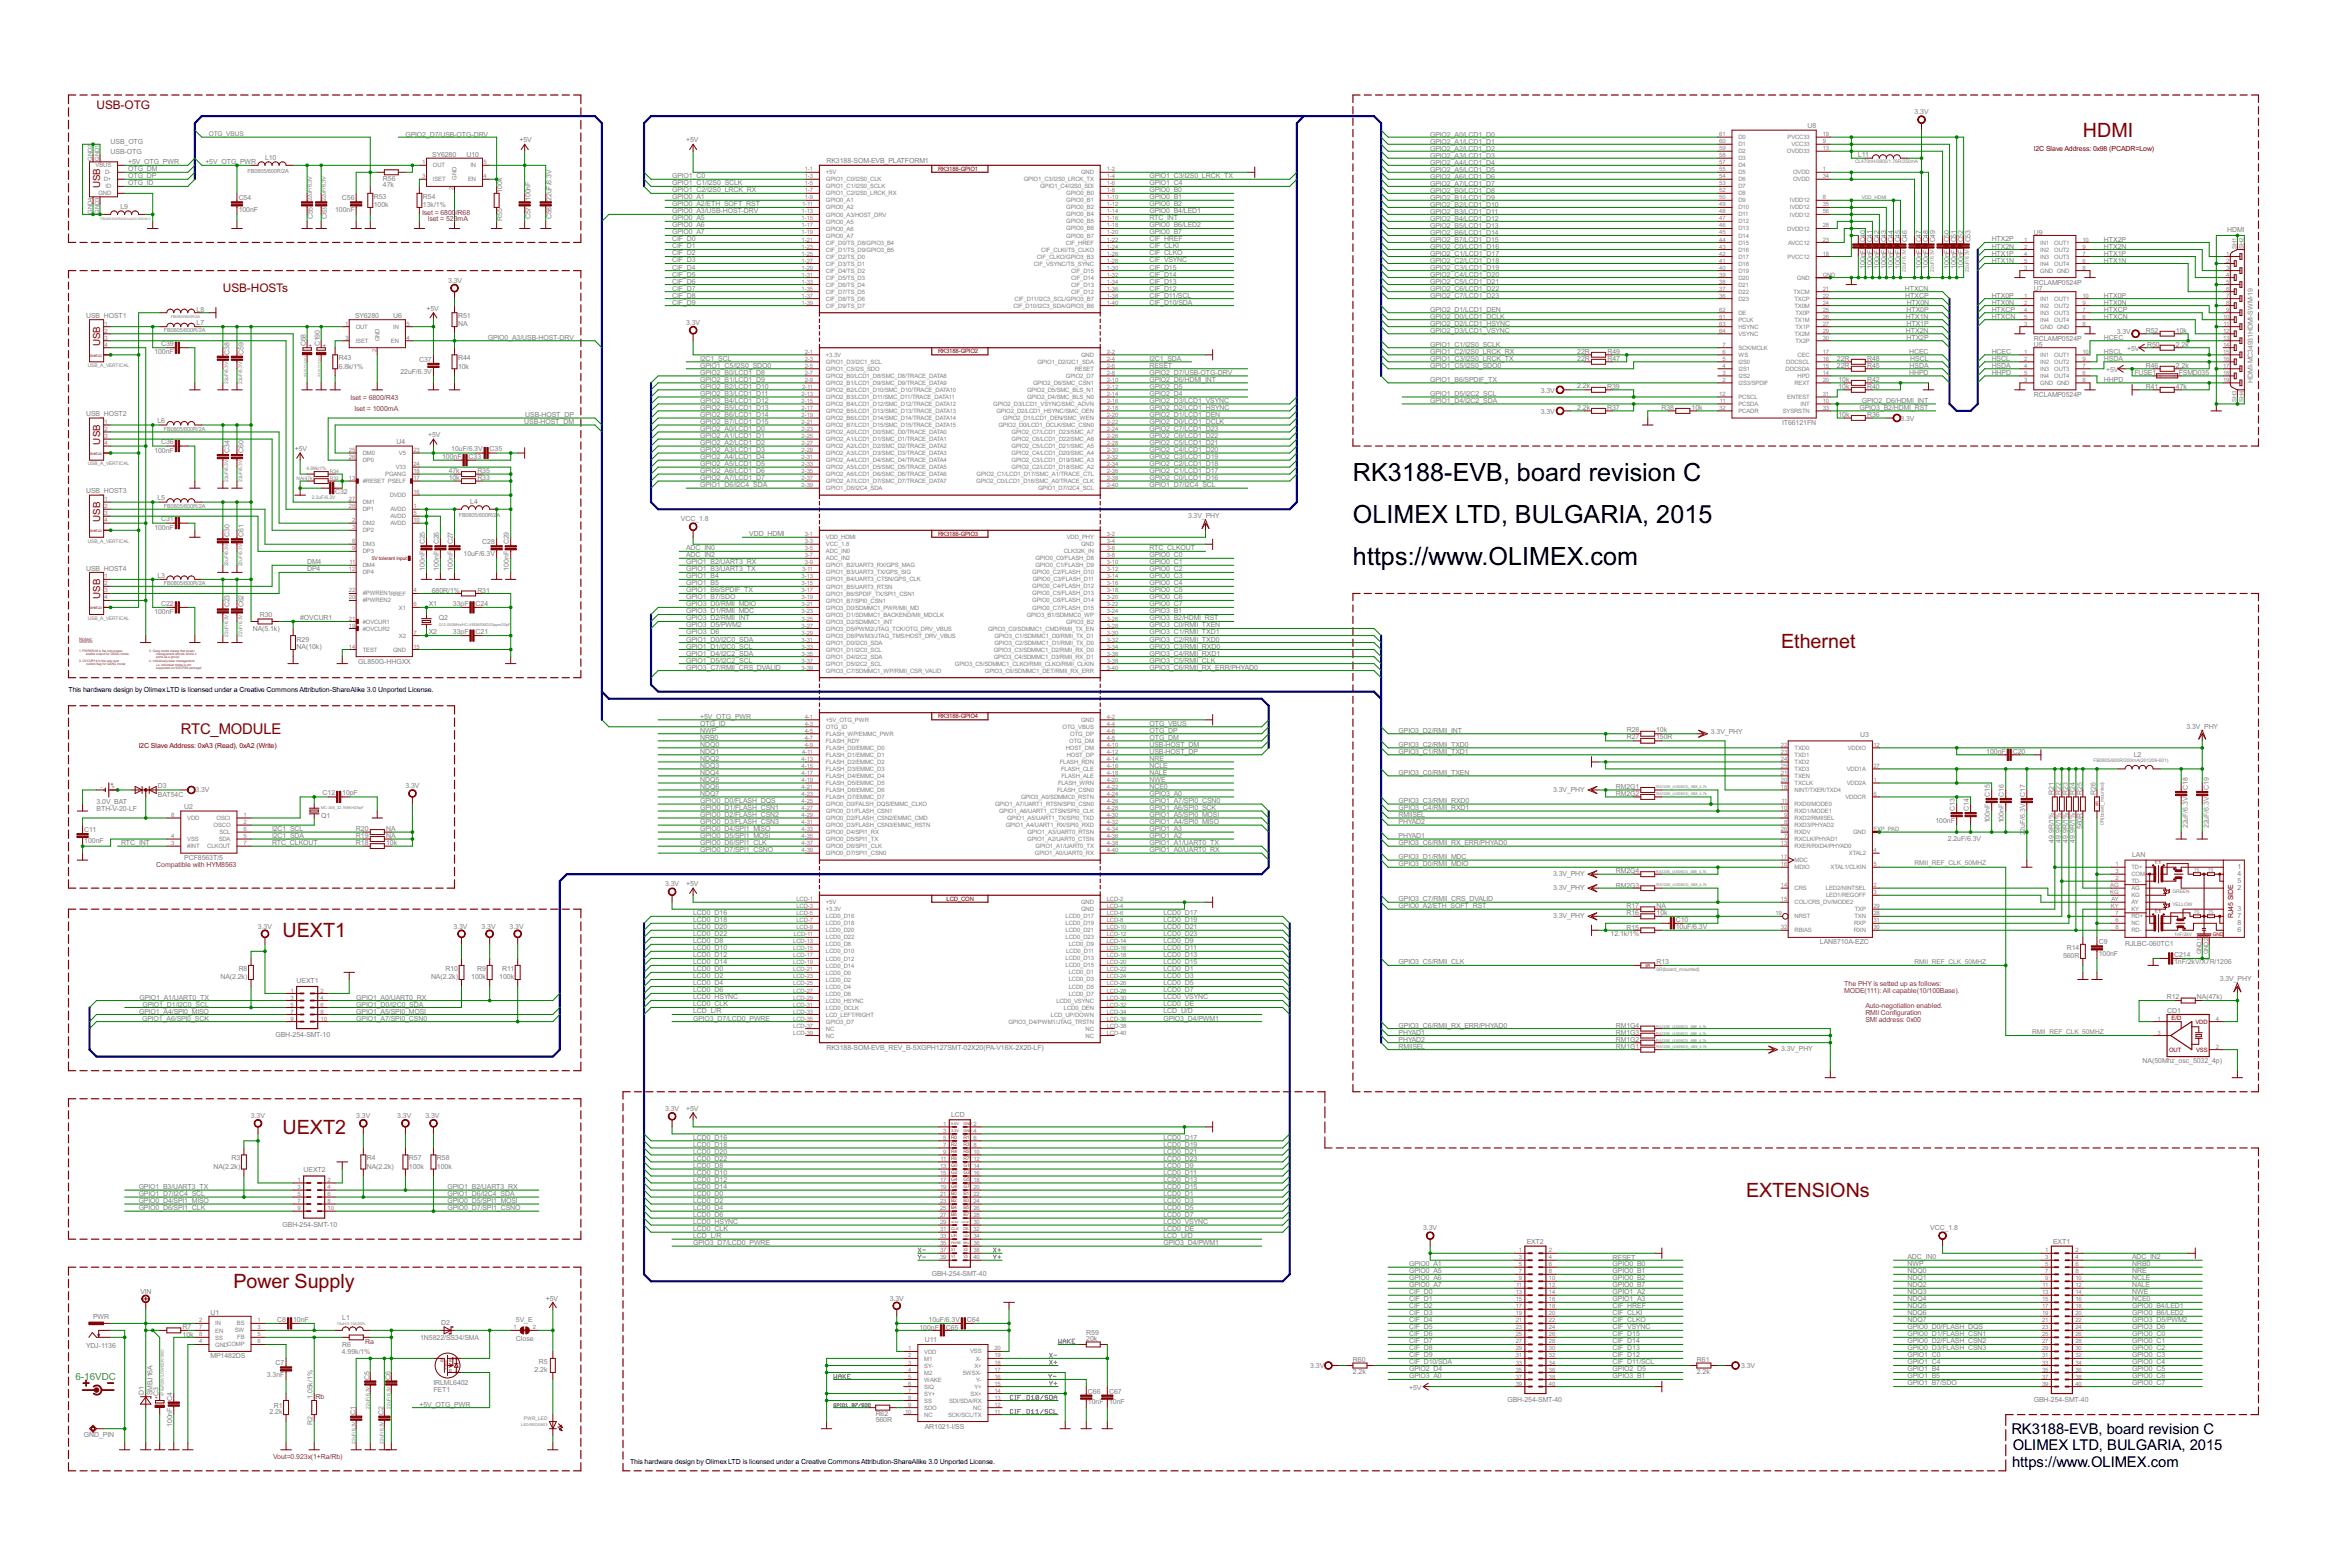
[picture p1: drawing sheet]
<svg xmlns="http://www.w3.org/2000/svg" width="297mm" height="200mm" viewBox="0 0 297 200" stroke-linecap="round" stroke-linejoin="round" font-family="sans-serif">
<defs><g id="words">
<g font-size="3.6">
<text x="172.7" y="61.4">RK3188-EVB, board revision C</text>
<text x="172.7" y="66.8">OLIMEX LTD, BULGARIA, 2015</text>
<text x="172.7" y="72.2">https://www.OLIMEX.com</text>
</g>
<g font-size="2.8" fill="#800000">
<text x="265.9" y="17.5">HDMI</text>
<text x="227.4" y="82.7">Ethernet</text>
<text x="36.1" y="119.7">UEXT1</text>
<text x="36.1" y="144.7">UEXT2</text>
<text x="222.9" y="152.8">EXTENSIONs</text>
<text x="29.8" y="164.4">Power Supply</text>
</g>
<text font-size="2.1" fill="#800000" x="23.1" y="93.7">RTC_MODULE</text>
<g font-size="2.1">
<text x="256.7" y="183">RK3188-EVB, board revision C</text>
<text x="256.9" y="185.1">OLIMEX LTD, BULGARIA, 2015</text>
<text x="256.8" y="187.2">https://www.OLIMEX.com</text>
</g>
<g font-size="1.7" fill="#800000">
<text x="12.3" y="13.9">USB-OTG</text>
<text x="28.5" y="37.2">USB-HOSTs</text>
</g>
<g font-size="1.4" fill="#800000">
<text x="12.8" y="24.1" transform="rotate(-90 12.8 24.1)">USB</text>
<text x="12.8" y="44.2" transform="rotate(-90 12.8 44.2)">USB</text>
<text x="12.8" y="56.8" transform="rotate(-90 12.8 56.8)">USB</text>
<text x="12.8" y="66.6" transform="rotate(-90 12.8 66.6)">USB</text>
<text x="12.8" y="76.5" transform="rotate(-90 12.8 76.5)">USB</text>
</g>
<text font-size="1.4" fill="#008080" x="9.6" y="176.1">6-16VDC</text>
<g font-size="1" fill="#808080">
<text x="51.7" y="17.4">GPIO2_D7/USB-OTG-DRV</text>
<text x="182.6" y="17.4">GPIO2_A0/LCD1_D0</text>
<text x="230.7" y="16.3">U8</text>
<text x="244.4" y="14.6">3.3V</text>
<text x="14.1" y="19.7">USB-OTG</text>
<text x="14.1" y="18.4">USB_OTG</text>
<text x="16.4" y="21">+5V_OTG_PWR</text>
<text x="16.4" y="23.7">OTG_ID</text>
<text x="16.4" y="21.9">OTG_DM</text>
<text x="16.4" y="22.8">OTG_DP</text>
<text x="26.2" y="21">+5V_OTG_PWR</text>
<text x="33.8" y="20.4">L10</text>
<text x="48.9" y="23.9">47k</text>
<text x="48.9" y="23.1">R56</text>
<text x="55.2" y="20">SY6280</text>
<text x="59.5" y="20">U10</text>
<text x="66.3" y="18.2">+5V</text>
<text x="85.8" y="23.7">GPIO1_C1/I2S0_SCLK</text>
<text x="85.8" y="22.8">GPIO1_C0</text>
<text x="87.6" y="18.2">+5V</text>
<text x="105.5" y="20.8">RK3188-SOM-EVB_PLATFORM1</text>
<text x="146.7" y="22.8">GPIO1_C3/I2S0_LRCK_TX</text>
<text x="146.7" y="23.7">GPIO1_C4</text>
<text x="182.6" y="18.3">GPIO2_A1/LCD1_D1</text>
<text x="182.6" y="19.2">GPIO2_A2/LCD1_D2</text>
<text x="182.6" y="20.1">GPIO2_A3/LCD1_D3</text>
<text x="182.6" y="21">GPIO2_A4/LCD1_D4</text>
<text x="182.6" y="21.9">GPIO2_A5/LCD1_D5</text>
<text x="182.6" y="22.8">GPIO2_A6/LCD1_D6</text>
<text x="182.6" y="23.7">GPIO2_A7/LCD1_D7</text>
<text x="237.2" y="20">L11</text>
<text x="15.4" y="26.7">L9</text>
<text x="30.5" y="27.1">100nF</text>
<text x="30.5" y="25.6">C54</text>
<text x="39.9" y="28" transform="rotate(-90 39.9 28)">C55</text>
<text x="41.7" y="28" transform="rotate(-90 41.7 28)">C63</text>
<text x="42.8" y="27.1">100nF</text>
<text x="43.6" y="25.6">C56</text>
<text x="47.7" y="26.4">100k</text>
<text x="47.7" y="25.4">R53</text>
<text x="54" y="26.4">13k/1%</text>
<text x="54" y="25.4">R54</text>
<text x="64.1" y="28.2" transform="rotate(-90 64.1 28.2)">R55</text>
<text x="64.1" y="24.6" transform="rotate(-90 64.1 24.6)">100k</text>
<text x="67.7" y="28" transform="rotate(-90 67.7 28)">C57</text>
<text x="67.7" y="25.7" transform="rotate(-90 67.7 25.7)">100nF</text>
<text x="70.4" y="28" transform="rotate(-90 70.4 28)">C58</text>
<text x="70.4" y="25.7" transform="rotate(-90 70.4 25.7)">22uF/6.3V</text>
<text x="85.8" y="24.5">GPIO1_C2/I2S0_LRCK_RX</text>
<text x="85.8" y="26.3">GPIO0_A2/ETH_SOFT_RST</text>
<text x="85.8" y="27.2">GPIO0_A3/USB-HOST-DRV</text>
<text x="85.8" y="25.4">GPIO0_A1</text>
<text x="85.8" y="28.1">GPIO0_A5</text>
<text x="85.8" y="29">GPIO0_A6</text>
<text x="85.8" y="29.9">GPIO0_A7</text>
<text x="146.7" y="28.1">RTC_INT</text>
<text x="146.7" y="24.5">GPIO0_B0</text>
<text x="146.7" y="25.4">GPIO0_B1</text>
<text x="146.7" y="26.3">GPIO0_B2</text>
<text x="146.7" y="29.9">GPIO0_B7</text>
<text x="146.7" y="27.2">GPIO0_B4/LED1</text>
<text x="146.7" y="29">GPIO0_B6/LED2</text>
<text x="182.6" y="24.6">GPIO2_B0/LCD1_D8</text>
<text x="182.6" y="25.5">GPIO2_B1/LCD1_D9</text>
<text x="182.6" y="26.4">GPIO2_B2/LCD1_D10</text>
<text x="182.6" y="27.3">GPIO2_B3/LCD1_D11</text>
<text x="182.6" y="28.2">GPIO2_B4/LCD1_D12</text>
<text x="182.6" y="29.1">GPIO2_B5/LCD1_D13</text>
<text x="182.6" y="30">GPIO2_B6/LCD1_D14</text>
<text x="259.6" y="30">U9</text>
<text x="284.3" y="29.6">HDMI</text>
<text x="85.8" y="35.3">CIF_D5</text>
<text x="85.8" y="34.4">CIF_D4</text>
<text x="85.8" y="33.5">CIF_D3</text>
<text x="85.8" y="32.6">CIF_D2</text>
<text x="85.8" y="31.7">CIF_D1</text>
<text x="85.8" y="30.8">CIF_D0</text>
<text x="146.7" y="30.8">CIF_HREF</text>
<text x="146.7" y="34.4">CIF_D15</text>
<text x="146.7" y="35.3">CIF_D14</text>
<text x="146.7" y="33.5">CIF_VSYNC</text>
<text x="146.7" y="32.6">CIF_CLKO</text>
<text x="146.7" y="31.7">CIF_CLKI</text>
<text x="182.6" y="30.9">GPIO2_B7/LCD1_D15</text>
<text x="182.6" y="31.8">GPIO2_C0/LCD1_D16</text>
<text x="182.6" y="32.7">GPIO2_C1/LCD1_D17</text>
<text x="182.6" y="33.6">GPIO2_C2/LCD1_D18</text>
<text x="182.6" y="34.4">GPIO2_C3/LCD1_D19</text>
<text x="182.6" y="35.3">GPIO2_C4/LCD1_D20</text>
<text x="238.1" y="34.3" transform="rotate(-90 238.1 34.3)">100nF</text>
<text x="238.1" y="31" transform="rotate(-90 238.1 31)">C40</text>
<text x="239" y="34.3" transform="rotate(-90 239 34.3)">100nF</text>
<text x="239" y="31" transform="rotate(-90 239 31)">C41</text>
<text x="239.9" y="34.3" transform="rotate(-90 239.9 34.3)">100nF</text>
<text x="239.9" y="31" transform="rotate(-90 239.9 31)">C42</text>
<text x="240.8" y="34.3" transform="rotate(-90 240.8 34.3)">100nF</text>
<text x="240.8" y="31" transform="rotate(-90 240.8 31)">C43</text>
<text x="241.7" y="34.3" transform="rotate(-90 241.7 34.3)">100nF</text>
<text x="241.7" y="31" transform="rotate(-90 241.7 31)">C44</text>
<text x="242.6" y="34.3" transform="rotate(-90 242.6 34.3)">100nF</text>
<text x="242.6" y="31" transform="rotate(-90 242.6 31)">C45</text>
<text x="243.4" y="31" transform="rotate(-90 243.4 31)">C46</text>
<text x="245.2" y="34.3" transform="rotate(-90 245.2 34.3)">100nF</text>
<text x="245.2" y="31" transform="rotate(-90 245.2 31)">C47</text>
<text x="246.1" y="34.3" transform="rotate(-90 246.1 34.3)">100nF</text>
<text x="246.1" y="31" transform="rotate(-90 246.1 31)">C48</text>
<text x="247" y="31" transform="rotate(-90 247 31)">C49</text>
<text x="248.8" y="34.3" transform="rotate(-90 248.8 34.3)">100nF</text>
<text x="248.8" y="31" transform="rotate(-90 248.8 31)">C50</text>
<text x="249.7" y="34.3" transform="rotate(-90 249.7 34.3)">100nF</text>
<text x="249.7" y="31" transform="rotate(-90 249.7 31)">C51</text>
<text x="250.6" y="34.3" transform="rotate(-90 250.6 34.3)">100nF</text>
<text x="250.6" y="31" transform="rotate(-90 250.6 31)">C52</text>
<text x="251.5" y="31" transform="rotate(-90 251.5 31)">C53</text>
<text x="254.2" y="30.8">HTX2P</text>
<text x="254.2" y="31.8">HTX2N</text>
<text x="254.2" y="32.7">HTX1P</text>
<text x="254.2" y="33.6">HTX1N</text>
<text x="268.6" y="30.9">HTX2P</text>
<text x="268.6" y="31.8">HTX2N</text>
<text x="268.6" y="32.7">HTX1P</text>
<text x="268.6" y="33.6">HTX1N</text>
<text x="11" y="40.6">USB_HOST1</text>
<text x="25.1" y="39.8">L8</text>
<text x="25.1" y="41.5">L7</text>
<text x="45.3" y="40.6">SY6280</text>
<text x="50.2" y="40.6">U6</text>
<text x="54.4" y="39.7">+5V</text>
<text x="57.2" y="36.1">3.3V</text>
<text x="58.5" y="41.7">NA</text>
<text x="58.5" y="40.6">R51</text>
<text x="85.8" y="38.9">CIF_D9</text>
<text x="85.8" y="38">CIF_D8</text>
<text x="85.8" y="37.1">CIF_D7</text>
<text x="85.8" y="36.2">CIF_D6</text>
<text x="87.6" y="41.5">3.3V</text>
<text x="146.7" y="36.2">CIF_D13</text>
<text x="146.7" y="37.1">CIF_D12</text>
<text x="146.7" y="38">CIF_D11/SCL</text>
<text x="146.7" y="38.9">CIF_D10/SDA</text>
<text x="182.6" y="36.2">GPIO2_C5/LCD1_D21</text>
<text x="182.6" y="37.1">GPIO2_C6/LCD1_D22</text>
<text x="182.6" y="38">GPIO2_C7/LCD1_D23</text>
<text x="182.6" y="40.7">GPIO2_D0/LCD1_DCLK</text>
<text x="182.6" y="39.8">GPIO2_D1/LCD1_DEN</text>
<text x="182.6" y="41.6">GPIO2_D2/LCD1_HSYNC</text>
<text x="243.1" y="37.1">HTXCN</text>
<text x="243.2" y="38">HTXCP</text>
<text x="243.3" y="40.7">HTX1N</text>
<text x="243.4" y="41.6">HTX1P</text>
<text x="243.4" y="39.8">HTX0P</text>
<text x="243.4" y="38.9">HTX0N</text>
<text x="254.2" y="38">HTX0P</text>
<text x="254.2" y="38.9">HTX0N</text>
<text x="254.2" y="39.8">HTXCP</text>
<text x="254.2" y="40.7">HTXCN</text>
<text x="259.6" y="36.3">RCLAMP0524P</text>
<text x="259.6" y="37.1">U7</text>
<text x="268.6" y="38">HTX0P</text>
<text x="268.6" y="38.9">HTX0N</text>
<text x="268.6" y="39.8">HTXCP</text>
<text x="268.6" y="40.7">HTXCN</text>
<text x="19.7" y="45.3">100nF</text>
<text x="20.6" y="44.2">C39</text>
<text x="29.3" y="45.3" transform="rotate(-90 29.3 45.3)">C38</text>
<text x="31.1" y="45.3" transform="rotate(-90 31.1 45.3)">C59</text>
<text x="39" y="44.2" transform="rotate(-90 39 44.2)">C68</text>
<text x="40.8" y="44.2" transform="rotate(-90 40.8 44.2)">C190</text>
<text x="43.2" y="47">6.8k/1%</text>
<text x="43.2" y="46">R43</text>
<text x="51.1" y="47.7">22uF/6.3V</text>
<text x="53.5" y="46.2">C37</text>
<text x="58.5" y="47">10k</text>
<text x="58.5" y="46">R44</text>
<text x="62.3" y="43.4">GPIO0_A3/USB-HOST-DRV</text>
<text x="89.4" y="46">I2C1_SCL</text>
<text x="89.4" y="47.8">GPIO2_B0/LCD1_D8</text>
<text x="89.4" y="46.9">GPIO1_C5/I2S0_SDO0</text>
<text x="146.7" y="46">I2C1_SDA</text>
<text x="146.7" y="47.8">GPIO2_D7/USB-OTG-DRV</text>
<text x="146.7" y="47">RESET</text>
<text x="182.6" y="42.5">GPIO2_D3/LCD1_VSYNC</text>
<text x="182.6" y="46.9">GPIO1_C5/I2S0_SDO0</text>
<text x="182.6" y="46">GPIO1_C3/I2S0_LRCK_TX</text>
<text x="182.6" y="45.2">GPIO1_C2/I2S0_LRCK_RX</text>
<text x="182.6" y="44.3">GPIO1_C1/I2S0_SCLK</text>
<text x="201.3" y="45.2">22R</text>
<text x="201.3" y="46">22R</text>
<text x="205.2" y="45.2">R49</text>
<text x="205.2" y="46">R47</text>
<text x="234.5" y="46">22R</text>
<text x="234.5" y="46.9">22R</text>
<text x="238.3" y="46">R48</text>
<text x="238.3" y="46.9">R45</text>
<text x="243.3" y="42.5">HTX2N</text>
<text x="243.4" y="43.4">HTX2P</text>
<text x="243.7" y="45.2">HCEC</text>
<text x="243.7" y="47.9">HHPD</text>
<text x="243.8" y="47">HSDA</text>
<text x="243.8" y="46.1">HSCL</text>
<text x="254.2" y="45.2">HCEC</text>
<text x="254.2" y="46.1">HSCL</text>
<text x="254.2" y="47">HSDA</text>
<text x="254.2" y="47.9">HHPD</text>
<text x="259.6" y="43.5">RCLAMP0524P</text>
<text x="259.6" y="44.3">U5</text>
<text x="268.6" y="43.4">HCEC</text>
<text x="268.6" y="45.2">HSCL</text>
<text x="268.6" y="46.1">HSDA</text>
<text x="268.8" y="47.5">+5V</text>
<text x="270.2" y="42.6">3.3V</text>
<text x="271.5" y="44.8">+5V</text>
<text x="272.5" y="47.8">FUSE1</text>
<text x="273.9" y="46.9">R46</text>
<text x="273.9" y="42.5">R52</text>
<text x="274.1" y="44.3">R50</text>
<text x="277.8" y="46.9">2.2k</text>
<text x="277.8" y="44.3">2.2k</text>
<text x="277.8" y="42.5">10k</text>
<text x="278.1" y="47.8">FSMD035</text>
<text x="11" y="53.1">USB_HOST2</text>
<text x="67" y="53.2">USB-HOST_DP</text>
<text x="89.4" y="48.7">GPIO2_B1/LCD1_D9</text>
<text x="89.4" y="49.6">GPIO2_B2/LCD1_D10</text>
<text x="89.4" y="50.5">GPIO2_B3/LCD1_D11</text>
<text x="89.4" y="51.4">GPIO2_B4/LCD1_D12</text>
<text x="89.4" y="52.3">GPIO2_B5/LCD1_D13</text>
<text x="89.4" y="53.2">GPIO2_B6/LCD1_D14</text>
<text x="146.7" y="53.2">GPIO2_D1/LCD1_DEN</text>
<text x="146.7" y="52.3">GPIO2_D2/LCD1_HSYNC</text>
<text x="146.7" y="51.4">GPIO2_D3/LCD1_VSYNC</text>
<text x="146.7" y="48.7">GPIO2_D6/HDMI_INT</text>
<text x="146.7" y="50.5">GPIO2_D4</text>
<text x="146.7" y="49.6">GPIO2_D5</text>
<text x="182.6" y="50.5">GPIO1_D5/I2C2_SCL</text>
<text x="182.6" y="51.4">GPIO1_D4/I2C2_SDA</text>
<text x="182.6" y="48.7">GPIO1_B6/SPDIF_TX</text>
<text x="196.7" y="50.2">3.3V</text>
<text x="196.7" y="52.9">3.3V</text>
<text x="201.3" y="49.6">2.2k</text>
<text x="201.3" y="52.3">2.2k</text>
<text x="205.1" y="49.6">R39</text>
<text x="205.1" y="52.3">R37</text>
<text x="212.1" y="52.3">R38</text>
<text x="215.9" y="52.3">10k</text>
<text x="234.7" y="48.7">10k</text>
<text x="234.7" y="49.6">10k</text>
<text x="234.7" y="53.2">10k</text>
<text x="237.3" y="52.4">GPIO3_B2/HDMI_RST</text>
<text x="237.6" y="51.5">GPIO2_D6/HDMI_INT</text>
<text x="238.3" y="48.7">R42</text>
<text x="238.3" y="49.6">R40</text>
<text x="238.3" y="53.2">R36</text>
<text x="242.6" y="53.8">3.3V</text>
<text x="259.6" y="50.7">RCLAMP0524P</text>
<text x="268.6" y="48.8">HHPD</text>
<text x="273.9" y="49.6">R41</text>
<text x="277.8" y="49.6">47k</text>
<text x="287.6" y="48.9" transform="rotate(-90 287.6 48.9)">HDMI-MC34931HDMI-SWM-19</text>
<text x="19.7" y="57.8">100nF</text>
<text x="20.1" y="54">L6</text>
<text x="20.6" y="56.7">C36</text>
<text x="29.3" y="57.8" transform="rotate(-90 29.3 57.8)">C34</text>
<text x="31.1" y="57.8" transform="rotate(-90 31.1 57.8)">C60</text>
<text x="37.6" y="57.6">+5V</text>
<text x="50.6" y="56.7">U4</text>
<text x="54.7" y="55.8">+5V</text>
<text x="56.4" y="58.6">100nF</text>
<text x="57.6" y="57.6">10uF/6.3V</text>
<text x="59.8" y="58.6">C33</text>
<text x="62.5" y="57.6">C35</text>
<text x="66.9" y="54.1">USB-HOST_DM</text>
<text x="89.4" y="55">GPIO2_A0/LCD1_D0</text>
<text x="89.4" y="55.9">GPIO2_A1/LCD1_D1</text>
<text x="89.4" y="56.8">GPIO2_A2/LCD1_D2</text>
<text x="89.4" y="57.7">GPIO2_A3/LCD1_D3</text>
<text x="89.4" y="58.6">GPIO2_A4/LCD1_D4</text>
<text x="89.4" y="59.5">GPIO2_A5/LCD1_D5</text>
<text x="89.4" y="54.1">GPIO2_B7/LCD1_D15</text>
<text x="146.7" y="59.5">GPIO2_C2/LCD1_D18</text>
<text x="146.7" y="58.6">GPIO2_C3/LCD1_D19</text>
<text x="146.7" y="57.7">GPIO2_C4/LCD1_D20</text>
<text x="146.7" y="56.8">GPIO2_C5/LCD1_D21</text>
<text x="146.7" y="55.9">GPIO2_C6/LCD1_D22</text>
<text x="146.7" y="55">GPIO2_C7/LCD1_D23</text>
<text x="146.7" y="54.1">GPIO2_D0/LCD1_DCLK</text>
<text x="227.5" y="54.2">IT66121FN</text>
<text x="11" y="63">USB_HOST3</text>
<text x="20.1" y="63.9">L5</text>
<text x="42.8" y="63">C32</text>
<text x="57.3" y="60.4">47k</text>
<text x="57.3" y="61.3">10k</text>
<text x="60" y="64.3">L4</text>
<text x="60.9" y="60.4">R35</text>
<text x="60.9" y="61.3">R33</text>
<text x="89.4" y="60.4">GPIO2_A6/LCD1_D6</text>
<text x="89.4" y="61.3">GPIO2_A7/LCD1_D7</text>
<text x="89.4" y="62.2">GPIO1_D6/I2C4_SDA</text>
<text x="146.7" y="61.3">GPIO2_C0/LCD1_D16</text>
<text x="146.7" y="60.4">GPIO2_C1/LCD1_D17</text>
<text x="146.7" y="62.2">GPIO1_D7/I2C4_SCL</text>
<text x="19.7" y="67.6">100nF</text>
<text x="20.6" y="66.6">C31</text>
<text x="29.3" y="68.6" transform="rotate(-90 29.3 68.6)">C30</text>
<text x="31.1" y="68.6" transform="rotate(-90 31.1 68.6)">C61</text>
<text x="54.2" y="69.5" transform="rotate(-90 54.2 69.5)">C25</text>
<text x="56" y="69.5" transform="rotate(-90 56 69.5)">C26</text>
<text x="57.8" y="69.5" transform="rotate(-90 57.8 69.5)">C27</text>
<text x="59.2" y="71">10uF/6.3V</text>
<text x="61.6" y="69.5">C28</text>
<text x="65" y="69.5" transform="rotate(-90 65 69.5)">C29</text>
<text x="86.9" y="66.6">VCC_1.8</text>
<text x="87.6" y="70.2">ADC_IN0</text>
<text x="87.6" y="71.1">ADC_IN2</text>
<text x="95.7" y="68.4">VDD_HDMI</text>
<text x="146.7" y="70.2">RTC_CLKOUT</text>
<text x="146.7" y="71.1">GPIO0_C0</text>
<text x="151.6" y="66.1">3.3V_PHY</text>
<text x="11" y="72.8">USB_HOST4</text>
<text x="20.1" y="73.7">L3</text>
<text x="20.6" y="77.3">C22</text>
<text x="29.3" y="77.5" transform="rotate(-90 29.3 77.5)">C23</text>
<text x="31.1" y="77.5" transform="rotate(-90 31.1 77.5)">C62</text>
<text x="39.2" y="72">DM4</text>
<text x="39.2" y="72.9">DP4</text>
<text x="54.2" y="72.9" transform="rotate(-90 54.2 72.9)">100nF</text>
<text x="54.7" y="77.4">X1</text>
<text x="55.1" y="75.7">680R/1%</text>
<text x="56" y="72.9" transform="rotate(-90 56 72.9)">100nF</text>
<text x="57.8" y="72.9" transform="rotate(-90 57.8 72.9)">100nF</text>
<text x="57.8" y="77.4">33pF</text>
<text x="60.7" y="77.4">C24</text>
<text x="60.9" y="75.7">R31</text>
<text x="65" y="72.9" transform="rotate(-90 65 72.9)">100nF</text>
<text x="87.6" y="77.4">GPIO3_D0/RMII_MDIO</text>
<text x="87.6" y="75.6">GPIO1_B6/SPDIF_TX</text>
<text x="87.6" y="76.5">GPIO1_B7/SDO</text>
<text x="87.6" y="74.7">GPIO1_B5</text>
<text x="87.6" y="73.8">GPIO1_B4</text>
<text x="87.6" y="72.9">GPIO1_B3/UART3_TX</text>
<text x="87.6" y="72">GPIO1_B2/UART3_RX</text>
<text x="146.7" y="72">GPIO0_C1</text>
<text x="146.7" y="72.9">GPIO0_C2</text>
<text x="146.7" y="73.8">GPIO0_C3</text>
<text x="146.7" y="74.7">GPIO0_C4</text>
<text x="146.7" y="75.6">GPIO0_C5</text>
<text x="146.7" y="76.5">GPIO0_C6</text>
<text x="146.7" y="77.4">GPIO0_C7</text>
<text x="19.7" y="78.4">100nF</text>
<text x="32.3" y="80.6">NA(5.1k)</text>
<text x="33.2" y="78.8">R30</text>
<text x="37.9" y="82.8">NA(10k)</text>
<text x="37.9" y="81.9">R29</text>
<text x="38.3" y="79.2">#OVCUR1</text>
<text x="54.7" y="81">X2</text>
<text x="56" y="79.1">Q2</text>
<text x="57.8" y="81">33pF</text>
<text x="60.7" y="81">C21</text>
<text x="87.6" y="78.3">GPIO3_D1/RMII_MDC</text>
<text x="87.6" y="79.2">GPIO3_D2/RMII_INT</text>
<text x="87.6" y="83.7">GPIO1_D4/I2C2_SDA</text>
<text x="87.6" y="82.8">GPIO1_D1/I2C0_SCL</text>
<text x="87.6" y="81.9">GPIO1_D0/I2C0_SDA</text>
<text x="87.6" y="80.1">GPIO3_D5/PWM2</text>
<text x="87.6" y="81">GPIO3_D6</text>
<text x="146.7" y="80.1">GPIO3_C0/RMII_TXEN</text>
<text x="146.7" y="81">GPIO3_C1/RMII_TXD1</text>
<text x="146.7" y="81.9">GPIO3_C2/RMII_TXD0</text>
<text x="146.7" y="82.8">GPIO3_C3/RMII_RXD0</text>
<text x="146.7" y="83.7">GPIO3_C4/RMII_RXD1</text>
<text x="146.7" y="79.2">GPIO3_B2/HDMI_RST</text>
<text x="146.7" y="78.3">GPIO3_B1</text>
<text x="45.7" y="84.7">GL850G-HHGXX</text>
<text x="87.6" y="85.5">GPIO3_C7/RMII_CRS_DVALID</text>
<text x="87.6" y="84.6">GPIO1_D5/I2C2_SCL</text>
<text x="146.7" y="84.6">GPIO3_C5/RMII_CLK</text>
<text x="146.7" y="85.5">GPIO3_C6/RMII_RX_ERR/PHYAD0</text>
<text x="89.4" y="91.7">+5V_OTG_PWR</text>
<text x="89.4" y="92.6">OTG_ID</text>
<text x="89.4" y="95.3">NDQ0</text>
<text x="89.4" y="94.4">NRB0</text>
<text x="89.4" y="93.5">NWP</text>
<text x="146.7" y="92.6">OTG_VBUS</text>
<text x="146.7" y="94.4">OTG_DM</text>
<text x="146.7" y="93.5">OTG_DP</text>
<text x="146.7" y="95.3">USB-HOST_DM</text>
<text x="178.5" y="95.3">GPIO3_C2/RMII_TXD0</text>
<text x="178.5" y="93.6">GPIO3_D2/RMII_INT</text>
<text x="207.7" y="94.4">R27</text>
<text x="207.7" y="93.5">R28</text>
<text x="211.4" y="94.4">150R</text>
<text x="211.4" y="93.5">10k</text>
<text x="218.4" y="93.7">3.3V_PHY</text>
<text x="237.4" y="94.1">U3</text>
<text x="279.1" y="93">3.3V_PHY</text>
<text x="20.2" y="101.7">BAT54C</text>
<text x="20.2" y="100.6">D3</text>
<text x="25" y="101.1">3.3V</text>
<text x="41.2" y="101.5">C12</text>
<text x="43.7" y="101.5">10pF</text>
<text x="51.7" y="100.6">3.3V</text>
<text x="89.4" y="96.2">NDQ1</text>
<text x="89.4" y="97.1">NDQ2</text>
<text x="89.4" y="98">NDQ3</text>
<text x="89.4" y="98.9">NDQ4</text>
<text x="89.4" y="99.8">NDQ5</text>
<text x="89.4" y="100.7">NDQ6</text>
<text x="89.4" y="101.6">NDQ7</text>
<text x="146.7" y="96.2">USB-HOST_DP</text>
<text x="146.7" y="99.8">NWE</text>
<text x="146.7" y="98.9">NALE</text>
<text x="146.7" y="98">NCLE</text>
<text x="146.7" y="100.7">NCE0</text>
<text x="146.7" y="97.1">NRE</text>
<text x="146.7" y="101.6">GPIO3_A0</text>
<text x="178.5" y="98.9">GPIO3_C0/RMII_TXEN</text>
<text x="178.5" y="96.2">GPIO3_C1/RMII_TXD1</text>
<text x="198.2" y="101.1">3.3V_PHY</text>
<text x="206.3" y="100.7">RM2G1</text>
<text x="206.3" y="101.6">RM2G2</text>
<text x="253.6" y="96.2">100nF</text>
<text x="254" y="101.7" transform="rotate(-90 254 101.7)">C15</text>
<text x="255.8" y="101.7" transform="rotate(-90 255.8 101.7)">C16</text>
<text x="256.9" y="96.2">C20</text>
<text x="258.5" y="101.7" transform="rotate(-90 258.5 101.7)">C17</text>
<text x="262.2" y="101.5" transform="rotate(-90 262.2 101.5)">R21</text>
<text x="263.1" y="101.5" transform="rotate(-90 263.1 101.5)">R22</text>
<text x="264" y="101.5" transform="rotate(-90 264 101.5)">R23</text>
<text x="264.9" y="101.5" transform="rotate(-90 264.9 101.5)">R24</text>
<text x="265.8" y="101.5" transform="rotate(-90 265.8 101.5)">R25</text>
<text x="267.5" y="101.5" transform="rotate(-90 267.5 101.5)">R26</text>
<text x="272.4" y="96.6">L2</text>
<text x="279.3" y="100.8" transform="rotate(-90 279.3 100.8)">C18</text>
<text x="282" y="100.8" transform="rotate(-90 282 100.8)">C19</text>
<text x="10.8" y="107.6">100nF</text>
<text x="10.8" y="106.2">C11</text>
<text x="12.3" y="103.5">BTH-V-20-LF</text>
<text x="12.3" y="102.6">3.0V_BAT</text>
<text x="15.5" y="107.9">RTC_INT</text>
<text x="23.5" y="103.3">U2</text>
<text x="34.7" y="107.9">RTC_CLKOUT</text>
<text x="34.7" y="107">I2C1_SDA</text>
<text x="34.7" y="106.1">I2C1_SCL</text>
<text x="41" y="104.4">Q1</text>
<text x="45.4" y="106.1">R20</text>
<text x="45.4" y="107">R19</text>
<text x="45.4" y="107.9">R18</text>
<text x="49.3" y="106.1">NA</text>
<text x="49.3" y="107">NA</text>
<text x="49.3" y="107.9">10k</text>
<text x="89.4" y="103.4">GPIO0_D1/FLASH_CSN1</text>
<text x="89.4" y="107">GPIO0_D5/SPI1_MOSI</text>
<text x="89.4" y="102.5">GPIO0_D0/FLASH_DQS</text>
<text x="89.4" y="104.3">GPIO0_D2/FLASH_CSN2</text>
<text x="89.4" y="105.2">GPIO0_D3/FLASH_CSN3</text>
<text x="89.4" y="106.1">GPIO0_D4/SPI1_MISO</text>
<text x="89.4" y="107.9">GPIO0_D6/SPI1_CLK</text>
<text x="146.7" y="102.5">GPIO1_A7/SPI0_CSN0</text>
<text x="146.7" y="103.4">GPIO1_A6/SPI0_SCK</text>
<text x="146.7" y="104.3">GPIO1_A5/SPI0_MOSI</text>
<text x="146.7" y="105.2">GPIO1_A4/SPI0_MISO</text>
<text x="146.7" y="107.9">GPIO1_A1/UART0_TX</text>
<text x="146.7" y="106.1">GPIO1_A3</text>
<text x="146.7" y="107">GPIO1_A2</text>
<text x="178.5" y="102.5">GPIO3_C3/RMII_RXD0</text>
<text x="178.5" y="103.4">GPIO3_C4/RMII_RXD1</text>
<text x="178.5" y="107.9">GPIO3_C6/RMII_RX_ERR/PHYAD0</text>
<text x="178.5" y="104.3">RMIISEL</text>
<text x="178.5" y="105.2">PHYAD2</text>
<text x="178.5" y="107">PHYAD1</text>
<text x="247.1" y="105.1">100nF</text>
<text x="248.6" y="107.3">2.2uF/6.3V</text>
<text x="249.5" y="103.5" transform="rotate(-90 249.5 103.5)">C13</text>
<text x="251.3" y="103.5" transform="rotate(-90 251.3 103.5)">C14</text>
<text x="254" y="105.1" transform="rotate(-90 254 105.1)">100nF</text>
<text x="255.8" y="105.1" transform="rotate(-90 255.8 105.1)">100nF</text>
<text x="258.5" y="106.6" transform="rotate(-90 258.5 106.6)">2</text>
<text x="258.5" y="106.1" transform="rotate(-90 258.5 106.1)">2uF/6.3V</text>
<text x="262.2" y="107.6" transform="rotate(-90 262.2 107.6)">49.9R/1%</text>
<text x="263.1" y="107.6" transform="rotate(-90 263.1 107.6)">49.9R/1%</text>
<text x="264" y="107.6" transform="rotate(-90 264 107.6)">49.9R/1%</text>
<text x="264.9" y="107.6" transform="rotate(-90 264.9 107.6)">49.9R/1%</text>
<text x="265.8" y="105.8" transform="rotate(-90 265.8 105.8)">560R</text>
<text x="279.3" y="105.7" transform="rotate(-90 279.3 105.7)">22uF/6.3V</text>
<text x="282" y="105.7" transform="rotate(-90 282 105.7)">22uF/6.3V</text>
<text x="23.5" y="109.8">PCF8563T/5</text>
<text x="84.9" y="113.2">3.3V</text>
<text x="87.6" y="113.2">+5V</text>
<text x="89.4" y="108.8">GPIO0_D7/SPI1_CSNO</text>
<text x="146.7" y="108.8">GPIO1_A0/UART0_RX</text>
<text x="178.5" y="110.6">GPIO3_D0/RMII_MDIO</text>
<text x="178.5" y="109.7">GPIO3_D1/RMII_MDC</text>
<text x="198.2" y="113.6">3.3V_PHY</text>
<text x="198.2" y="111.8">3.3V_PHY</text>
<text x="206.3" y="113.3">RM2G3</text>
<text x="206.3" y="111.5">RM2G4</text>
<text x="272.2" y="109.3">LAN</text>
<text x="285.6" y="110.9">1</text>
<text x="285.6" y="111.8">4</text>
<text x="285.6" y="112.7">5</text>
<text x="285.6" y="113.6">2</text>
<text x="32.9" y="118.5">3.3V</text>
<text x="57.9" y="118.6">3.3V</text>
<text x="61.5" y="118.6">3.3V</text>
<text x="65.1" y="118.6">3.3V</text>
<text x="88.5" y="117.7">LCD0_D18</text>
<text x="88.5" y="118.6">LCD0_D20</text>
<text x="88.5" y="119.5">LCD0_D22</text>
<text x="88.5" y="116.8">LCD0_D16</text>
<text x="148.5" y="117.7">LCD0_D19</text>
<text x="148.5" y="118.6">LCD0_D21</text>
<text x="148.5" y="119.5">LCD0_D23</text>
<text x="148.5" y="116.8">LCD0_D17</text>
<text x="178.5" y="115">GPIO3_C7/RMII_CRS_DVALID</text>
<text x="178.5" y="115.9">GPIO0_A2/ETH_SOFT_RST</text>
<text x="198.2" y="117.2">3.3V_PHY</text>
<text x="205.6" y="119.5">12.1k/1%</text>
<text x="207.6" y="118.7">R15</text>
<text x="207.6" y="115.9">R17</text>
<text x="207.6" y="116.8">R16</text>
<text x="211.5" y="115.9">NA</text>
<text x="211.5" y="116.8">10k</text>
<text x="213.9" y="118.6">10uF/6.3V</text>
<text x="213.9" y="117.7">C10</text>
<text x="285.6" y="116.3">3</text>
<text x="285.6" y="117.2">7</text>
<text x="285.6" y="118.1">8</text>
<text x="285.6" y="119">6</text>
<text x="28.1" y="125">NA(2.2k)</text>
<text x="30.5" y="123.9">R8</text>
<text x="37.9" y="125.5">UEXT1</text>
<text x="55" y="125">NA(2.2k)</text>
<text x="56.9" y="123.9">R10</text>
<text x="60.1" y="125">100k</text>
<text x="60.9" y="123.9">R9</text>
<text x="63.7" y="125">100k</text>
<text x="64.1" y="123.9">R11</text>
<text x="88.5" y="124.9">LCD0_D2</text>
<text x="88.5" y="125.8">LCD0_D4</text>
<text x="88.5" y="121.3">LCD0_D10</text>
<text x="88.5" y="122.2">LCD0_D12</text>
<text x="88.5" y="123.1">LCD0_D14</text>
<text x="88.5" y="120.4">LCD0_D8</text>
<text x="88.5" y="124">LCD0_D0</text>
<text x="148.5" y="124.9">LCD0_D3</text>
<text x="148.5" y="125.8">LCD0_D5</text>
<text x="148.5" y="121.3">LCD0_D11</text>
<text x="148.5" y="122.2">LCD0_D13</text>
<text x="148.5" y="123.1">LCD0_D15</text>
<text x="148.5" y="120.4">LCD0_D9</text>
<text x="148.5" y="124">LCD0_D1</text>
<text x="178.5" y="123.1">GPIO3_C5/RMII_CLK</text>
<text x="211.5" y="123.1">R13</text>
<text x="232.3" y="120.5">LAN8710A-EZC</text>
<text x="263.3" y="122.3">560R</text>
<text x="263.8" y="121.2">R14</text>
<text x="267.9" y="122.1">100nF</text>
<text x="267.9" y="120.5">C9</text>
<text x="271.3" y="120.7">RJLBC-060TC1</text>
<text x="277.5" y="123.1">1nF/2kV/X7R/1206</text>
<text x="277.5" y="122.1">C214</text>
<text x="283.4" y="125.3">3.3V_PHY</text>
<text x="17.8" y="129.4">GPIO1_A4/SPI0_MISO</text>
<text x="17.8" y="127.6">GPIO1_A1/UART0_TX</text>
<text x="18.2" y="130.3">GPIO1_A6/SPI0_SCK</text>
<text x="18.2" y="128.5">GPIO1_D1/I2C0_SCL</text>
<text x="45.5" y="128.5">GPIO1_D0/I2C0_SDA</text>
<text x="45.5" y="130.3">GPIO1_A7/SPI0_CSN0</text>
<text x="45.5" y="129.4">GPIO1_A5/SPI0_MOSI</text>
<text x="45.5" y="127.6">GPIO1_A0/UART0_RX</text>
<text x="88.5" y="126.7">LCD0_D6</text>
<text x="88.5" y="127.6">LCD0_HSYNC</text>
<text x="88.5" y="128.5">LCD0_CLK</text>
<text x="88.5" y="130.3">GPIO3_D7/LCD0_PWRE</text>
<text x="88.5" y="129.4">LCD_L/R</text>
<text x="148.5" y="126.7">LCD0_D7</text>
<text x="148.5" y="127.6">LCD0_VSYNC</text>
<text x="148.5" y="128.5">LCD0_DE</text>
<text x="148.5" y="130.3">GPIO3_D4/PWM1</text>
<text x="148.5" y="129.4">LCD_U/D</text>
<text x="178.5" y="131.2">GPIO3_C6/RMII_RX_ERR/PHYAD0</text>
<text x="206.3" y="131.2">RM1G4</text>
<text x="276.6" y="127.5">R12</text>
<text x="276.6" y="129.3">CD1</text>
<text x="280.4" y="127.5">NA(47k)</text>
<text x="35.2" y="132.4">GBH-254-SMT-10</text>
<text x="105.5" y="134">RK3188-SOM-EVB_REV_B-5XGPH127SMT-02X20(PA-V16X-2X20-LF)</text>
<text x="178.5" y="133.9">RMIISEL</text>
<text x="178.5" y="133">PHYAD2</text>
<text x="178.5" y="132.1">PHYAD1</text>
<text x="206.3" y="133.9">RM1G1</text>
<text x="206.3" y="133">RM1G2</text>
<text x="206.3" y="132.1">RM1G3</text>
<text x="227.4" y="134.2">3.3V_PHY</text>
<text x="273.5" y="135.7">NA(50Mhz_osc_5032_4p)</text>
<text x="32" y="142.7">3.3V</text>
<text x="45.5" y="142.7">3.3V</text>
<text x="50.7" y="142.8">3.3V</text>
<text x="54.3" y="142.8">3.3V</text>
<text x="84.9" y="141.8">3.3V</text>
<text x="87.6" y="141.8">+5V</text>
<text x="121.4" y="142.6">LCD</text>
<text x="27.2" y="149.2">NA(2.2k)</text>
<text x="29.6" y="148.1">R3</text>
<text x="38.8" y="149.7">UEXT2</text>
<text x="46.8" y="149.2">NA(2.2k)</text>
<text x="46.8" y="148.1">R4</text>
<text x="52.2" y="149.2">100k</text>
<text x="52.2" y="148.1">R57</text>
<text x="55.8" y="149.2">100k</text>
<text x="55.8" y="148.1">R58</text>
<text x="88.5" y="150">LCD0_D10</text>
<text x="88.5" y="146.4">LCD0_D18</text>
<text x="88.5" y="147.3">LCD0_D20</text>
<text x="88.5" y="148.2">LCD0_D22</text>
<text x="88.5" y="145.5">LCD0_D16</text>
<text x="88.5" y="149.1">LCD0_D8</text>
<text x="148.5" y="150">LCD0_D11</text>
<text x="148.5" y="146.4">LCD0_D19</text>
<text x="148.5" y="147.3">LCD0_D21</text>
<text x="148.5" y="148.2">LCD0_D23</text>
<text x="148.5" y="145.5">LCD0_D17</text>
<text x="148.5" y="149.1">LCD0_D9</text>
<text x="17.7" y="152.7">GPIO1_D7/I2C4_SCL</text>
<text x="17.7" y="151.8">GPIO1_B3/UART3_TX</text>
<text x="17.7" y="153.6">GPIO0_D4/SPI1_MISO</text>
<text x="17.7" y="154.5">GPIO0_D6/SPI1_CLK</text>
<text x="57.1" y="152.7">GPIO1_D6/I2C4_SDA</text>
<text x="57.1" y="153.6">GPIO0_D5/SPI1_MOSI</text>
<text x="57.1" y="151.8">GPIO1_B2/UART3_RX</text>
<text x="57.1" y="154.5">GPIO0_D7/SPI1_CSNO</text>
<text x="88.5" y="153.6">LCD0_D2</text>
<text x="88.5" y="154.5">LCD0_D4</text>
<text x="88.5" y="155.4">LCD0_D6</text>
<text x="88.5" y="150.9">LCD0_D12</text>
<text x="88.5" y="151.8">LCD0_D14</text>
<text x="88.5" y="152.7">LCD0_D0</text>
<text x="148.5" y="153.6">LCD0_D3</text>
<text x="148.5" y="154.5">LCD0_D5</text>
<text x="148.5" y="155.4">LCD0_D7</text>
<text x="148.5" y="150.9">LCD0_D13</text>
<text x="148.5" y="151.8">LCD0_D15</text>
<text x="148.5" y="152.7">LCD0_D1</text>
<text x="36.1" y="156.6">GBH-254-SMT-10</text>
<text x="88.5" y="156.2">LCD0_HSYNC</text>
<text x="88.5" y="157.1">LCD0_CLK</text>
<text x="88.5" y="158.9">GPIO3_D7/LCD0_PWRE</text>
<text x="88.5" y="158">LCD_L/R</text>
<text x="148.5" y="156.2">LCD0_VSYNC</text>
<text x="148.5" y="157.1">LCD0_DE</text>
<text x="148.5" y="158.9">GPIO3_D4/PWM1</text>
<text x="148.5" y="158">LCD_U/D</text>
<text x="179.9" y="161.6">GPIO0_A1</text>
<text x="181.7" y="157.1">3.3V</text>
<text x="194.9" y="158.8">EXT2</text>
<text x="205.9" y="160.8">RESET</text>
<text x="205.9" y="161.6">GPIO0_B0</text>
<text x="243.5" y="161.6">NWP</text>
<text x="243.5" y="160.7">ADC_IN0</text>
<text x="246.4" y="157.1">VCC_1.8</text>
<text x="262.1" y="158.8">EXT1</text>
<text x="272.2" y="161.6">NRB0</text>
<text x="272.2" y="160.7">ADC_IN2</text>
<text x="17.9" y="165.1">VIN</text>
<text x="26.9" y="167.8">U1</text>
<text x="69.7" y="166">+5V</text>
<text x="113.6" y="166">3.3V</text>
<text x="118.9" y="162.8">GBH-254-SMT-40</text>
<text x="179.9" y="167.9">CIF_D3</text>
<text x="179.9" y="167">CIF_D2</text>
<text x="179.9" y="166.1">CIF_D1</text>
<text x="179.9" y="165.2">CIF_D0</text>
<text x="179.9" y="162.5">GPIO0_A5</text>
<text x="179.9" y="163.4">GPIO0_A6</text>
<text x="179.9" y="164.3">GPIO0_A7</text>
<text x="205.9" y="167">CIF_HREF</text>
<text x="205.9" y="167.9">CIF_CLKI</text>
<text x="205.9" y="162.5">GPIO0_B1</text>
<text x="205.9" y="163.4">GPIO0_B2</text>
<text x="205.9" y="164.3">GPIO0_B7</text>
<text x="205.9" y="166.1">GPIO1_A3</text>
<text x="205.9" y="165.2">GPIO1_A2</text>
<text x="243.5" y="162.5">NDQ0</text>
<text x="243.5" y="163.4">NDQ1</text>
<text x="243.5" y="164.3">NDQ2</text>
<text x="243.5" y="165.2">NDQ3</text>
<text x="243.5" y="166.1">NDQ4</text>
<text x="243.5" y="167">NDQ5</text>
<text x="243.5" y="167.9">NDQ6</text>
<text x="272.2" y="165.2">NWE</text>
<text x="272.2" y="164.3">NALE</text>
<text x="272.2" y="163.4">NCLE</text>
<text x="272.2" y="166.1">NCE0</text>
<text x="272.2" y="162.5">NRE</text>
<text x="272.2" y="167">GPIO0_B4/LED1</text>
<text x="272.2" y="167.9">GPIO0_B6/LED2</text>
<text x="11" y="172.1">YDJ-1136</text>
<text x="11.9" y="168.4">PWR</text>
<text x="23.3" y="170.7">10k</text>
<text x="23.3" y="169.6">R7</text>
<text x="26.9" y="173.4">MP1482DS</text>
<text x="35.4" y="168.7">C8</text>
<text x="37.4" y="168.7">10nF</text>
<text x="43.6" y="172.8">4.99k/1%</text>
<text x="43.7" y="168.5">L1</text>
<text x="43.7" y="171.9">R6</text>
<text x="53.6" y="171">1N5822/SS34/SMA</text>
<text x="56.3" y="169.2">D2</text>
<text x="65.9" y="171.1">Close</text>
<text x="65.9" y="168.7">5V_E</text>
<text x="117.4" y="169.7">100nF</text>
<text x="118" y="171.3">U11</text>
<text x="118.5" y="168.7">10uF/6.3V</text>
<text x="120.7" y="169.7">C65</text>
<text x="123.4" y="168.7">C64</text>
<text x="138.7" y="171.2">20k</text>
<text x="138.7" y="170.4">R59</text>
<text x="172.7" y="173.9">R60</text>
<text x="179.9" y="173.3">CIF_D9</text>
<text x="179.9" y="172.4">CIF_D8</text>
<text x="179.9" y="171.5">CIF_D7</text>
<text x="179.9" y="170.6">CIF_D6</text>
<text x="179.9" y="169.7">CIF_D5</text>
<text x="179.9" y="168.8">CIF_D4</text>
<text x="205.9" y="170.6">CIF_D15</text>
<text x="205.9" y="171.5">CIF_D14</text>
<text x="205.9" y="172.4">CIF_D13</text>
<text x="205.9" y="173.3">CIF_D12</text>
<text x="205.9" y="169.7">CIF_VSYNC</text>
<text x="205.9" y="168.8">CIF_CLKO</text>
<text x="216.6" y="173.9">R61</text>
<text x="243.5" y="168.8">NDQ7</text>
<text x="243.5" y="170.6">GPIO0_D1/FLASH_CSN1</text>
<text x="243.5" y="169.7">GPIO0_D0/FLASH_DQS</text>
<text x="243.5" y="171.5">GPIO0_D2/FLASH_CSN2</text>
<text x="243.5" y="172.4">GPIO0_D3/FLASH_CSN3</text>
<text x="243.5" y="173.3">GPIO1_C0</text>
<text x="272.2" y="168.8">GPIO3_D5/PWM2</text>
<text x="272.2" y="169.7">GPIO3_D6</text>
<text x="272.2" y="170.6">GPIO0_C0</text>
<text x="272.2" y="171.5">GPIO0_C1</text>
<text x="272.2" y="172.4">GPIO0_C2</text>
<text x="272.2" y="173.3">GPIO0_C3</text>
<text x="18.4" y="178.1" transform="rotate(-90 18.4 178.1)">D1</text>
<text x="19.5" y="178.1" transform="rotate(-90 19.5 178.1)">SMBJ16A</text>
<text x="20.2" y="178.2" transform="rotate(-90 20.2 178.2)">C3</text>
<text x="22" y="178.8" transform="rotate(-90 22 178.8)">C4</text>
<text x="34.1" y="175.8">3.3nF</text>
<text x="34.9" y="179.7">R1</text>
<text x="35.2" y="174.3">C7</text>
<text x="39.9" y="178.6" transform="rotate(-90 39.9 178.6)">1.05k/1%</text>
<text x="47.2" y="176.1" transform="rotate(-90 47.2 176.1)">C5</text>
<text x="49.9" y="176.1" transform="rotate(-90 49.9 176.1)">C6</text>
<text x="53.5" y="179.5">+5V_OTG_PWR</text>
<text x="55.3" y="176.7">IRLML6402</text>
<text x="55.3" y="177.6">FET1</text>
<text x="68.2" y="175.2">2.2k</text>
<text x="68.8" y="174.1">R5</text>
<text x="138.9" y="179.3">10nF 10nF</text>
<text x="138.9" y="177.9">C66</text>
<text x="141.6" y="177.9">C67</text>
<text x="167.3" y="174.7">3.3V</text>
<text x="172.7" y="175.4">2.2k</text>
<text x="179.9" y="174.2">CIF_D10/SDA</text>
<text x="179.9" y="175.1">GPIO2_D4</text>
<text x="179.9" y="176">GPIO3_A0</text>
<text x="179.9" y="177.4">+5V</text>
<text x="192.4" y="179">GBH-254-SMT-40</text>
<text x="205.9" y="174.2">CIF_D11/SCL</text>
<text x="205.9" y="175.1">GPIO2_D5</text>
<text x="205.9" y="176">GPIO3_B1</text>
<text x="216.6" y="175.4">2.2k</text>
<text x="222.3" y="174.6">3.3V</text>
<text x="243.5" y="176.9">GPIO1_B7/SDO</text>
<text x="243.5" y="176">GPIO1_B5</text>
<text x="243.5" y="175.1">GPIO1_B4</text>
<text x="243.5" y="174.2">GPIO1_C4</text>
<text x="259.6" y="179">GBH-254-SMT-40</text>
<text x="272.2" y="174.2">GPIO0_C4</text>
<text x="272.2" y="175.1">GPIO0_C5</text>
<text x="272.2" y="176">GPIO0_C6</text>
<text x="272.2" y="176.9">GPIO0_C7</text>
<text x="10.7" y="183.4">GND_PIN</text>
<text x="22" y="182.2" transform="rotate(-90 22 182.2)">100nF</text>
<text x="34.4" y="180.5">2.2k</text>
<text x="39.9" y="181.9" transform="rotate(-90 39.9 181.9)">R2</text>
<text x="45.4" y="180.6" transform="rotate(-90 45.4 180.6)">C1</text>
<text x="49" y="180.6" transform="rotate(-90 49 180.6)">C2</text>
<text x="111.8" y="181.6">560R</text>
<text x="111.8" y="180.8">R62</text>
<text x="118" y="182.4">AR1021-I/SS</text>
</g>
<g font-size="1" fill="#800000">
<text x="259.6" y="19.3">I2C Slave Address: 0x98 (PCADR=Low)</text>
<text x="17.7" y="95.5">I2C Slave Address: 0xA3 (Read), 0xA2 (Write)</text>
<text x="285.1" y="117.2" transform="rotate(-90 285.1 117.2)">RJ45 SIDE</text>
</g>
<g font-size="1" fill="#800080">
<text x="53.9" y="27.5">Iset = 6800</text>
<text x="54.6" y="28.3">Iset = 523mA</text>
<text x="58.2" y="27.5">/R68</text>
<text x="44.7" y="51.1">Iset = 6800/R43</text>
<text x="45.2" y="52.5">Iset = 1000mA</text>
<text x="19.9" y="110.7">Compatible with HYM8563</text>
<text x="235.4" y="125.9">The PHY is setted up as follows:</text>
<text x="235.4" y="126.8">MODE(111): All capable(10/100Base).</text>
<text x="238.1" y="128.6">Auto-negotiation enabled.</text>
<text x="238.1" y="129.5">RMII Configuration</text>
<text x="238.1" y="130.4">SMI address: 0x00</text>
<text x="46.6" y="171.6">Ra</text>
<text x="40.3" y="178.6">Rb</text>
<text x="34.9" y="186.3">Vout=0.923x(1+Ra/Rb)</text>
</g>
<g font-size="1">
<text x="8.7" y="88.3">This hardware design by Olimex LTD is licensed under a Creative Commons Attribution-ShareAlike 3.0 Unported License.</text>
<text x="80.4" y="186.8">This hardware design by Olimex LTD is licensed under a Creative Commons Attribution-ShareAlike 3.0 Unported License.</text>
</g>
<g font-size=".9" fill="#808080">
<text x="26.7" y="17.4">OTG_VBUS</text>
<text x="244.4" y="110.5">RMII_REF_CLK_50MHZ</text>
<text x="244.4" y="123.1">RMII_REF_CLK_50MHZ</text>
<text x="259.4" y="132">RMII_REF_CLK_50MHZ</text>
</g>
<g font-size=".8" fill="#808080">
<text x="219.5" y="17.4">61</text>
<text x="221.9" y="17.8">D0</text>
<text x="228.2" y="17.8">PVCC33</text>
<text x="232.7" y="17.4">19</text>
<text x="11.8" y="20.5" transform="rotate(-90 11.8 20.5)">GND2</text>
<text x="12.2" y="21.4">VBUS</text>
<text x="12.6" y="20.5" transform="rotate(-90 12.6 20.5)">GND1</text>
<text x="13.2" y="23.2">D+</text>
<text x="13.4" y="22.3">D-</text>
<text x="31.6" y="22.1">FB0805/600R/2A</text>
<text x="53.9" y="21">1</text>
<text x="53.9" y="22.8">3</text>
<text x="55.3" y="21.4">OUT</text>
<text x="55.3" y="23.1">ISET</text>
<text x="58.3" y="23" transform="rotate(-90 58.3 23)">GND</text>
<text x="59.8" y="23.2">EN</text>
<text x="60.1" y="21.4">IN</text>
<text x="61.7" y="22.8">4</text>
<text x="61.7" y="21">5</text>
<text x="102.7" y="21.9">1-1</text>
<text x="102.7" y="22.8">1-3</text>
<text x="102.7" y="23.7">1-5</text>
<text x="105.4" y="22.3">+5V</text>
<text x="105.4" y="23.2">GPIO1_C0/I2S0_CLK</text>
<text x="130.7" y="23.1">GPIO1_C3/I2S0_LRCK_TX</text>
<text x="138" y="22.3">GND</text>
<text x="141.3" y="21.9">1-2</text>
<text x="141.3" y="22.8">1-4</text>
<text x="141.3" y="23.7">1-6</text>
<text x="219.5" y="23.7">53</text>
<text x="219.5" y="22.8">54</text>
<text x="219.5" y="21.9">55</text>
<text x="219.5" y="21">57</text>
<text x="219.5" y="20.1">58</text>
<text x="219.5" y="19.2">59</text>
<text x="219.5" y="18.3">60</text>
<text x="221.9" y="23.1">D6</text>
<text x="221.9" y="22.3">D5</text>
<text x="221.9" y="21.4">D4</text>
<text x="221.9" y="20.5">D3</text>
<text x="221.9" y="19.6">D2</text>
<text x="221.9" y="18.7">D1</text>
<text x="228.1" y="19.6">OVDD33</text>
<text x="228.7" y="18.7">VCC33</text>
<text x="228.9" y="22.3">OVDD</text>
<text x="228.9" y="23.2">OVDD</text>
<text x="232.7" y="21.9">1</text>
<text x="232.7" y="18.3">9</text>
<text x="232.7" y="19.2">13</text>
<text x="232.7" y="22.8">34</text>
<text x="11.8" y="27.3" transform="rotate(-90 11.8 27.3)">GND4</text>
<text x="12.6" y="25">GND</text>
<text x="12.6" y="27.3" transform="rotate(-90 12.6 27.3)">GND3</text>
<text x="13.5" y="24.1">ID</text>
<text x="39.8" y="25.7" transform="rotate(-90 39.8 25.7)">22uF/6.3V</text>
<text x="41.6" y="25.7" transform="rotate(-90 41.6 25.7)">22uF/6.3V</text>
<text x="57.9" y="24.3" transform="rotate(-90 57.9 24.3)">2</text>
<text x="102.3" y="27.2">1-13</text>
<text x="102.3" y="28.1">1-15</text>
<text x="102.3" y="29">1-17</text>
<text x="102.3" y="29.9">1-19</text>
<text x="102.4" y="26.3">1-11</text>
<text x="102.7" y="24.6">1-7</text>
<text x="102.7" y="25.5">1-9</text>
<text x="105.4" y="24.1">GPIO1_C1/I2S0_SCLK</text>
<text x="105.4" y="25">GPIO1_C2/I2S0_LRCK_RX</text>
<text x="105.4" y="25.8">GPIO0_A1</text>
<text x="105.4" y="26.7">GPIO0_A2</text>
<text x="105.4" y="27.6">GPIO0_A3/HOST_DRV</text>
<text x="105.4" y="28.5">GPIO0_A5</text>
<text x="105.4" y="29.4">GPIO0_A6</text>
<text x="132.8" y="24">GPIO1_C4/I2S0_SDI</text>
<text x="136.1" y="24.9">GPIO0_B0</text>
<text x="136.1" y="25.8">GPIO0_B1</text>
<text x="136.1" y="26.7">GPIO0_B2</text>
<text x="136.1" y="27.6">GPIO0_B4</text>
<text x="136.1" y="28.5">GPIO0_B5</text>
<text x="136.1" y="29.4">GPIO0_B6</text>
<text x="141.3" y="24.6">1-8</text>
<text x="141.3" y="25.5">1-10</text>
<text x="141.3" y="26.3">1-12</text>
<text x="141.3" y="27.2">1-14</text>
<text x="141.3" y="28.1">1-16</text>
<text x="141.3" y="29">1-18</text>
<text x="141.3" y="29.9">1-20</text>
<text x="219.5" y="29.9">45</text>
<text x="219.5" y="29">46</text>
<text x="219.5" y="28.1">47</text>
<text x="219.5" y="27.2">48</text>
<text x="219.5" y="26.3">49</text>
<text x="219.5" y="25.5">50</text>
<text x="219.5" y="24.6">52</text>
<text x="221.9" y="29.4">D13</text>
<text x="221.9" y="28.5">D12</text>
<text x="221.9" y="27.6">D11</text>
<text x="221.9" y="26.7">D10</text>
<text x="221.9" y="25.8">D9</text>
<text x="221.9" y="24.9">D8</text>
<text x="221.9" y="24">D7</text>
<text x="228.1" y="29.4">DVDD12</text>
<text x="228.5" y="25.8">IVDD12</text>
<text x="228.5" y="26.7">IVDD12</text>
<text x="228.5" y="27.6">IVDD12</text>
<text x="232.7" y="25.5">8</text>
<text x="232.7" y="29">28</text>
<text x="232.7" y="26.3">35</text>
<text x="232.7" y="27.2">56</text>
<text x="102.3" y="30.8">1-21</text>
<text x="102.3" y="31.7">1-23</text>
<text x="102.3" y="32.6">1-25</text>
<text x="102.3" y="33.5">1-27</text>
<text x="102.3" y="34.4">1-29</text>
<text x="102.3" y="35.3">1-31</text>
<text x="105.4" y="30.3">GPIO0_A7</text>
<text x="105.4" y="31.2">CIF_D0/TS_D8/GPIO3_B4</text>
<text x="105.4" y="32.1">CIF_D1/TS_D9/GPIO3_B5</text>
<text x="105.4" y="33">CIF_D2/TS_D0</text>
<text x="105.4" y="33.9">CIF_D3/TS_D1</text>
<text x="105.4" y="34.8">CIF_D4/TS_D2</text>
<text x="105.4" y="35.7">CIF_D5/TS_D3</text>
<text x="132" y="33.9">CIF_VSYNC/TS_SYNC</text>
<text x="132.3" y="33">CIF_CLKO/GPIO3_B3</text>
<text x="132.9" y="32.1">CIF_CLKI/TS_CLKO</text>
<text x="136.1" y="31.2">CIF_HREF</text>
<text x="136.1" y="30.3">GPIO0_B7</text>
<text x="136.7" y="34.8">CIF_D15</text>
<text x="136.7" y="35.7">CIF_D14</text>
<text x="141.3" y="30.8">1-22</text>
<text x="141.3" y="31.7">1-24</text>
<text x="141.3" y="32.6">1-26</text>
<text x="141.3" y="33.5">1-28</text>
<text x="141.3" y="34.4">1-30</text>
<text x="141.3" y="35.3">1-32</text>
<text x="219.5" y="35.3">39</text>
<text x="219.5" y="34.4">40</text>
<text x="219.5" y="33.5">41</text>
<text x="219.5" y="32.6">42</text>
<text x="219.5" y="31.7">43</text>
<text x="219.5" y="30.8">44</text>
<text x="221.9" y="35.7">D20</text>
<text x="221.9" y="34.8">D19</text>
<text x="221.9" y="33.9">D18</text>
<text x="221.9" y="33">D17</text>
<text x="221.9" y="32.1">D16</text>
<text x="221.9" y="31.2">D15</text>
<text x="221.9" y="30.3">D14</text>
<text x="228.2" y="33">PVCC12</text>
<text x="228.2" y="31.2">AVCC12</text>
<text x="229.4" y="35.7">GND</text>
<text x="232.7" y="32.6">18</text>
<text x="232.7" y="30.8">23</text>
<text x="232.7" y="35.3">GND</text>
<text x="258.4" y="30.8">1</text>
<text x="258.4" y="31.7">2</text>
<text x="258.4" y="34.4">3</text>
<text x="258.4" y="32.6">4</text>
<text x="258.4" y="33.5">5</text>
<text x="260.4" y="31.2">IN1</text>
<text x="260.4" y="32.1">IN2</text>
<text x="260.4" y="34.8">GND GND</text>
<text x="260.4" y="33">IN3</text>
<text x="260.4" y="33.9">IN4</text>
<text x="262.2" y="33.9">OUT4</text>
<text x="262.2" y="33">OUT3</text>
<text x="262.2" y="32.1">OUT2</text>
<text x="262.2" y="31.2">OUT1</text>
<text x="265.8" y="33.5">6</text>
<text x="265.8" y="32.6">7</text>
<text x="265.8" y="34.4">8</text>
<text x="265.8" y="31.7">9</text>
<text x="265.8" y="30.8">10</text>
<text x="284.2" y="32.6">1</text>
<text x="284.2" y="33.5">2</text>
<text x="284.2" y="34.4">3</text>
<text x="284.2" y="35.3">4</text>
<text x="285.5" y="31.7" transform="rotate(-90 285.5 31.7)">SH1</text>
<text x="286.4" y="31.7" transform="rotate(-90 286.4 31.7)">SH2</text>
<text x="13.3" y="41.6">1</text>
<text x="44.1" y="41.6">1</text>
<text x="45.4" y="42">OUT</text>
<text x="50.2" y="42">IN</text>
<text x="51.9" y="41.6">5</text>
<text x="102.3" y="36.2">1-33</text>
<text x="102.3" y="37.1">1-35</text>
<text x="102.3" y="38">1-37</text>
<text x="102.3" y="38.9">1-39</text>
<text x="105.4" y="36.6">CIF_D6/TS_D4</text>
<text x="105.4" y="37.5">CIF_D7/TS_D5</text>
<text x="105.4" y="38.4">CIF_D8/TS_D6</text>
<text x="105.4" y="39.3">CIF_D9/TS_D7</text>
<text x="129.4" y="39.3">CIF_D10/I2C3_SDA/GPIO3_B6</text>
<text x="129.5" y="38.4">CIF_D11/I2C3_SCL/GPIO3_B7</text>
<text x="136.7" y="36.6">CIF_D13</text>
<text x="136.7" y="37.5">CIF_D12</text>
<text x="141.3" y="36.2">1-34</text>
<text x="141.3" y="37.1">1-36</text>
<text x="141.3" y="38">1-38</text>
<text x="141.3" y="38.9">1-40</text>
<text x="219.5" y="38">36</text>
<text x="219.5" y="37.1">37</text>
<text x="219.5" y="36.2">38</text>
<text x="219.5" y="40.7">51</text>
<text x="219.5" y="39.8">62</text>
<text x="219.5" y="41.6">63</text>
<text x="221.9" y="38.4">D23</text>
<text x="221.9" y="37.5">D22</text>
<text x="221.9" y="36.6">D21</text>
<text x="221.9" y="41.1">PCLK</text>
<text x="221.9" y="40.2">DE</text>
<text x="221.9" y="42">HSYNC</text>
<text x="228.9" y="37.5">TXCM</text>
<text x="229.1" y="38.4">TXCP</text>
<text x="229.1" y="39.3">TX0M</text>
<text x="229.1" y="41.1">TX1M</text>
<text x="229.2" y="40.2">TX0P</text>
<text x="229.2" y="42">TX1P</text>
<text x="232.7" y="37.1">21</text>
<text x="232.7" y="38">22</text>
<text x="232.7" y="38.9">24</text>
<text x="232.7" y="39.8">25</text>
<text x="232.7" y="40.7">26</text>
<text x="232.7" y="41.6">27</text>
<text x="258.4" y="38">1</text>
<text x="258.4" y="38.9">2</text>
<text x="258.4" y="41.6">3</text>
<text x="258.4" y="39.8">4</text>
<text x="258.4" y="40.7">5</text>
<text x="260.4" y="38.4">IN1</text>
<text x="260.4" y="39.3">IN2</text>
<text x="260.4" y="42">GND GND</text>
<text x="260.4" y="40.2">IN3</text>
<text x="260.4" y="41.1">IN4</text>
<text x="262.2" y="41.1">OUT4</text>
<text x="262.2" y="40.2">OUT3</text>
<text x="262.2" y="39.3">OUT2</text>
<text x="262.2" y="38.4">OUT1</text>
<text x="265.8" y="40.7">6</text>
<text x="265.8" y="39.8">7</text>
<text x="265.8" y="41.6">8</text>
<text x="265.8" y="38.9">9</text>
<text x="265.8" y="38">10</text>
<text x="283.8" y="40.7">10</text>
<text x="283.8" y="41.6">11</text>
<text x="284.2" y="36.2">5</text>
<text x="284.2" y="37.1">6</text>
<text x="284.2" y="38">7</text>
<text x="284.2" y="38.9">8</text>
<text x="284.2" y="39.8">9</text>
<text x="13.3" y="42.5">2</text>
<text x="13.3" y="43.4">3</text>
<text x="13.3" y="44.3">4</text>
<text x="20.9" y="42.4">FB0805/600R/2A</text>
<text x="44.1" y="43.4">3</text>
<text x="45.4" y="43.8">ISET</text>
<text x="48" y="44.9" transform="rotate(-90 48 44.9)">2</text>
<text x="48.4" y="43.6" transform="rotate(-90 48.4 43.6)">GND</text>
<text x="49.9" y="43.8">EN</text>
<text x="51.9" y="43.4">4</text>
<text x="102.7" y="45.2">2-1</text>
<text x="102.7" y="46.1">2-3</text>
<text x="102.7" y="47">2-5</text>
<text x="102.7" y="47.9">2-7</text>
<text x="105.4" y="45.6">+3.3V</text>
<text x="105.4" y="46.5">GPIO1_D3/I2C1_SCL</text>
<text x="105.4" y="47.3">GPIO1_C5/I2S_SDO</text>
<text x="132.4" y="46.4">GPIO1_D2/I2C1_SDA</text>
<text x="137.2" y="47.3">RESET</text>
<text x="138" y="45.5">GND</text>
<text x="141.3" y="45.2">2-2</text>
<text x="141.3" y="46.1">2-4</text>
<text x="141.3" y="47">2-6</text>
<text x="141.3" y="47.9">2-8</text>
<text x="219.5" y="42.5">64</text>
<text x="219.9" y="47.9">3</text>
<text x="219.9" y="47">4</text>
<text x="219.9" y="46.1">5</text>
<text x="219.9" y="45.2">6</text>
<text x="219.9" y="44.3">7</text>
<text x="221.9" y="47.3">I2S1</text>
<text x="221.9" y="46.4">I2S0</text>
<text x="221.9" y="45.5">WS</text>
<text x="221.9" y="44.7">SCK/MCLK</text>
<text x="221.9" y="42.9">VSYNC</text>
<text x="227.9" y="47.3">DDCSDA</text>
<text x="228" y="46.5">DDCSCL</text>
<text x="229.1" y="42.9">TX2M</text>
<text x="229.2" y="43.8">TX2P</text>
<text x="229.5" y="45.6">CEC</text>
<text x="232.7" y="47.9">14</text>
<text x="232.7" y="47">15</text>
<text x="232.7" y="46.1">16</text>
<text x="232.7" y="45.2">17</text>
<text x="232.7" y="42.5">29</text>
<text x="232.7" y="43.4">30</text>
<text x="258.4" y="45.2">1</text>
<text x="258.4" y="46.1">2</text>
<text x="258.4" y="47">4</text>
<text x="258.4" y="47.9">5</text>
<text x="260.4" y="45.6">IN1</text>
<text x="260.4" y="46.5">IN2</text>
<text x="260.4" y="47.3">IN3</text>
<text x="262.2" y="47.3">OUT3</text>
<text x="262.2" y="46.4">OUT2</text>
<text x="262.2" y="45.5">OUT1</text>
<text x="265.8" y="47.9">6</text>
<text x="265.8" y="47">7</text>
<text x="265.8" y="46.1">9</text>
<text x="265.8" y="45.2">10</text>
<text x="283.8" y="42.5">12</text>
<text x="283.8" y="43.4">13</text>
<text x="283.8" y="44.3">14</text>
<text x="283.8" y="45.2">15</text>
<text x="283.8" y="46.1">16</text>
<text x="283.8" y="47">17</text>
<text x="283.8" y="47.9">18</text>
<text x="102.3" y="50.5">2-13</text>
<text x="102.3" y="51.4">2-15</text>
<text x="102.3" y="52.3">2-17</text>
<text x="102.3" y="53.2">2-19</text>
<text x="102.4" y="49.6">2-11</text>
<text x="102.7" y="48.7">2-9</text>
<text x="105.4" y="48.2">GPIO2_B0/LCD1_D8/SMC_D8/TRACE_DATA8</text>
<text x="105.4" y="49.1">GPIO2_B1/LCD1_D9/SMC_D9/TRACE_DATA9</text>
<text x="105.4" y="50">GPIO2_B2/LCD1_D10/SMC_D10/TRACE_DATA10</text>
<text x="105.4" y="50.9">GPIO2_B3/LCD1_D11/SMC_D11/TRACE_DATA11</text>
<text x="105.4" y="51.8">GPIO2_B4/LCD1_D12/SMC_D12/TRACE_DATA12</text>
<text x="105.4" y="52.7">GPIO2_B5/LCD1_D13/SMC_D13/TRACE_DATA13</text>
<text x="105.4" y="53.6">GPIO2_B6/LCD1_D14/SMC_D14/TRACE_DATA14</text>
<text x="126.8" y="51.8">GPIO2_D3/LCD1_VSYNC/SMC_ADVN</text>
<text x="127.2" y="52.7">GPIO2_D2/LCD1_HSYNC/SMC_OEN</text>
<text x="128" y="53.6">GPIO2_D1/LCD1_DEN/SMC_WEN</text>
<text x="131.1" y="50">GPIO2_D5/SMC_BLS_N1</text>
<text x="131.1" y="50.9">GPIO2_D4/SMC_BLS_N0</text>
<text x="131.9" y="49.1">GPIO2_D6/SMC_CSN1</text>
<text x="136.1" y="48.2">GPIO2_D7</text>
<text x="141.3" y="48.7">2-10</text>
<text x="141.3" y="49.6">2-12</text>
<text x="141.3" y="50.5">2-14</text>
<text x="141.3" y="51.4">2-16</text>
<text x="141.3" y="52.3">2-18</text>
<text x="141.3" y="53.2">2-20</text>
<text x="219.5" y="50.5">12</text>
<text x="219.5" y="52.3">32</text>
<text x="219.5" y="51.4">11</text>
<text x="219.9" y="48.7">2</text>
<text x="221.9" y="49.1">I2S3/SPDIF</text>
<text x="221.9" y="48.2">I2S2</text>
<text x="221.9" y="51.8">PCSDA</text>
<text x="221.9" y="50.9">PCSCL</text>
<text x="221.9" y="52.7">PCADR</text>
<text x="227.6" y="52.7">SYSRSTN</text>
<text x="228.1" y="50.9">ENTEST</text>
<text x="229.1" y="49.1">REXT</text>
<text x="229.5" y="48.2">HPD</text>
<text x="229.8" y="51.8">INT</text>
<text x="232.7" y="51.4">10</text>
<text x="232.7" y="48.7">20</text>
<text x="232.7" y="50.5">31</text>
<text x="232.7" y="52.3">33</text>
<text x="258.4" y="48.7">3</text>
<text x="260.4" y="49.1">GND GND</text>
<text x="260.4" y="48.2">IN4</text>
<text x="262.2" y="48.2">OUT4</text>
<text x="265.8" y="48.7">8</text>
<text x="283.8" y="48.7">19</text>
<text x="285.5" y="51.3" transform="rotate(-90 285.5 51.3)">SH3</text>
<text x="286.4" y="51.3" transform="rotate(-90 286.4 51.3)">SH4</text>
<text x="13.3" y="54.1">1</text>
<text x="13.3" y="55">2</text>
<text x="13.3" y="55.9">3</text>
<text x="13.3" y="56.8">4</text>
<text x="20.9" y="55">FB0805/600R/2A</text>
<text x="44.5" y="57.7">25</text>
<text x="44.5" y="58.6">26</text>
<text x="46.3" y="58.1">DM0</text>
<text x="46.3" y="59">DP0</text>
<text x="50.5" y="59.9">V33</text>
<text x="50.9" y="58.1">V5</text>
<text x="52.8" y="57.7">23</text>
<text x="52.8" y="59.5">24</text>
<text x="102.3" y="54.1">2-21</text>
<text x="102.3" y="55">2-23</text>
<text x="102.3" y="55.9">2-25</text>
<text x="102.3" y="56.8">2-27</text>
<text x="102.3" y="57.7">2-29</text>
<text x="102.3" y="58.6">2-31</text>
<text x="102.3" y="59.5">2-33</text>
<text x="105.4" y="54.5">GPIO2_B7/LCD1_D15/SMC_D15/TRACE_DATA15</text>
<text x="105.4" y="55.4">GPIO2_A0/LCD1_D0/SMC_D0/TRACE_DATA0</text>
<text x="105.4" y="56.3">GPIO2_A1/LCD1_D1/SMC_D1/TRACE_DATA1</text>
<text x="105.4" y="57.2">GPIO2_A2/LCD1_D2/SMC_D2/TRACE_DATA2</text>
<text x="105.4" y="58.1">GPIO2_A3/LCD1_D3/SMC_D3/TRACE_DATA3</text>
<text x="105.4" y="59">GPIO2_A4/LCD1_D4/SMC_D4/TRACE_DATA4</text>
<text x="105.4" y="59.9">GPIO2_A5/LCD1_D5/SMC_D5/TRACE_DATA5</text>
<text x="127.5" y="54.5">GPIO2_D0/LCD1_DCLK/SMC_CSN0</text>
<text x="129.1" y="55.4">GPIO2_C7/LCD1_D23/SMC_A7</text>
<text x="129.1" y="56.3">GPIO2_C6/LCD1_D22/SMC_A6</text>
<text x="129.1" y="57.2">GPIO2_C5/LCD1_D21/SMC_A5</text>
<text x="129.1" y="58.1">GPIO2_C4/LCD1_D20/SMC_A4</text>
<text x="129.1" y="59">GPIO2_C3/LCD1_D19/SMC_A3</text>
<text x="129.1" y="59.9">GPIO2_C2/LCD1_D18/SMC_A2</text>
<text x="141.3" y="54.1">2-22</text>
<text x="141.3" y="55">2-24</text>
<text x="141.3" y="55.9">2-26</text>
<text x="141.3" y="56.8">2-28</text>
<text x="141.3" y="57.7">2-30</text>
<text x="141.3" y="58.6">2-32</text>
<text x="141.3" y="59.5">2-34</text>
<text x="13.3" y="64">1</text>
<text x="13.3" y="64.9">2</text>
<text x="13.3" y="65.8">3</text>
<text x="20.9" y="64.8">FB0805/600R/2A</text>
<text x="44.5" y="61.3">13</text>
<text x="44.5" y="64">27</text>
<text x="44.5" y="64.9">28</text>
<text x="46.3" y="61.7">#RESET PSELF</text>
<text x="46.3" y="64.4">DM1</text>
<text x="46.3" y="65.3">DP1</text>
<text x="49.2" y="60.8">PGANG</text>
<text x="49.7" y="63.5">DVDD</text>
<text x="49.9" y="65.3">AVDD</text>
<text x="52.8" y="64.9">1</text>
<text x="52.8" y="65.8">5</text>
<text x="52.8" y="63.1">16</text>
<text x="52.8" y="61.3">17</text>
<text x="52.8" y="60.4">18</text>
<text x="58.6" y="66">FB0805/600R/2A</text>
<text x="102.3" y="60.4">2-35</text>
<text x="102.3" y="61.3">2-37</text>
<text x="102.3" y="62.2">2-39</text>
<text x="105.4" y="60.8">GPIO2_A6/LCD1_D6/SMC_D6/TRACE_DATA6</text>
<text x="105.4" y="61.7">GPIO2_A7/LCD1_D7/SMC_D7/TRACE_DATA7</text>
<text x="105.4" y="62.6">GPIO1_D6/I2C4_SDA</text>
<text x="124.6" y="61.7">GPIO2_C0/LCD1_D16/SMC_A0/TRACE_CLK</text>
<text x="124.7" y="60.8">GPIO2_C1/LCD1_D17/SMC_A1/TRACE_CTL</text>
<text x="132.5" y="62.6">GPIO1_D7/I2C4_SCL</text>
<text x="141.3" y="60.4">2-36</text>
<text x="141.3" y="61.3">2-38</text>
<text x="141.3" y="62.2">2-40</text>
<text x="13.3" y="66.7">4</text>
<text x="44.9" y="66.7">2</text>
<text x="44.9" y="67.6">3</text>
<text x="44.9" y="69.4">8</text>
<text x="44.9" y="70.2">9</text>
<text x="46.3" y="67.1">DM2</text>
<text x="46.3" y="67.9">DP2</text>
<text x="46.3" y="69.7">DM3</text>
<text x="46.3" y="70.6">DP3</text>
<text x="49.9" y="66.2">AVDD</text>
<text x="49.9" y="67.1">AVDD</text>
<text x="52.8" y="66.7">10</text>
<text x="102.7" y="68.5">3-1</text>
<text x="102.7" y="69.4">3-3</text>
<text x="102.7" y="70.2">3-5</text>
<text x="102.7" y="71.1">3-7</text>
<text x="105.4" y="68.9">VDD_HDMI</text>
<text x="105.4" y="69.7">VCC_1.8</text>
<text x="105.4" y="70.6">ADC_IN0</text>
<text x="105.4" y="71.5">ADC_IN2</text>
<text x="132.2" y="71.5">GPIO0_C0/FLASH_D8</text>
<text x="135.8" y="70.6">CLK32K_IN</text>
<text x="136.2" y="68.8">VDD_PHY</text>
<text x="138" y="69.7">GND</text>
<text x="141.3" y="68.5">3-2</text>
<text x="141.3" y="69.4">3-4</text>
<text x="141.3" y="70.2">3-6</text>
<text x="141.3" y="71.1">3-8</text>
<text x="13.3" y="73.8">1</text>
<text x="13.3" y="74.7">2</text>
<text x="13.3" y="75.6">3</text>
<text x="13.3" y="76.5">4</text>
<text x="20.9" y="74.7">FB0805/600R/2A</text>
<text x="44.5" y="72.9">12</text>
<text x="44.5" y="76.5">20</text>
<text x="44.5" y="75.6">22</text>
<text x="44.6" y="72">11</text>
<text x="46.3" y="72.4">DM4</text>
<text x="46.3" y="73.3">DP4</text>
<text x="46.3" y="76.9">#PWREN2</text>
<text x="46.3" y="76">#PWREN1RREF</text>
<text x="50.9" y="77.8">X1</text>
<text x="52.8" y="75.6">4</text>
<text x="52.8" y="77.4">6</text>
<text x="102.3" y="73.8">3-13</text>
<text x="102.3" y="74.7">3-15</text>
<text x="102.3" y="75.6">3-17</text>
<text x="102.3" y="76.5">3-19</text>
<text x="102.3" y="77.4">3-21</text>
<text x="102.4" y="72.9">3-11</text>
<text x="102.7" y="72">3-9</text>
<text x="105.4" y="72.4">GPIO1_B2/UART3_RX/GPS_MAG</text>
<text x="105.4" y="73.3">GPIO1_B3/UART3_TX/GPS_SIG</text>
<text x="105.4" y="74.2">GPIO1_B4/UART3_CTSN/GPS_CLK</text>
<text x="105.4" y="75.1">GPIO1_B5/UART3_RTSN</text>
<text x="105.4" y="76">GPIO1_B6/SPDIF_TX/SPI1_CSN1</text>
<text x="105.4" y="76.9">GPIO1_B7/SPI0_CSN1</text>
<text x="105.4" y="77.8">GPIO3_D0/SDMMC1_PWR/MII_MD</text>
<text x="131.8" y="73.3">GPIO0_C2/FLASH_D10</text>
<text x="131.8" y="75.1">GPIO0_C4/FLASH_D12</text>
<text x="131.8" y="76">GPIO0_C5/FLASH_D13</text>
<text x="131.8" y="76.9">GPIO0_C6/FLASH_D14</text>
<text x="131.8" y="77.8">GPIO0_C7/FLASH_D15</text>
<text x="131.8" y="74.2">GPIO0_C3/FLASH_D11</text>
<text x="132.2" y="72.4">GPIO0_C1/FLASH_D9</text>
<text x="141.3" y="72">3-10</text>
<text x="141.3" y="72.9">3-12</text>
<text x="141.3" y="73.8">3-14</text>
<text x="141.3" y="74.7">3-16</text>
<text x="141.3" y="75.6">3-18</text>
<text x="141.3" y="76.5">3-20</text>
<text x="141.3" y="77.4">3-22</text>
<text x="44.5" y="82.8">14</text>
<text x="44.5" y="80.1">19</text>
<text x="44.5" y="79.2">21</text>
<text x="46.3" y="83.2">TEST</text>
<text x="46.3" y="80.5">#OVCUR2</text>
<text x="46.3" y="79.6">#OVCUR1</text>
<text x="50.2" y="83.2">GND</text>
<text x="50.9" y="81.4">X2</text>
<text x="52.8" y="81">7</text>
<text x="52.8" y="82.8">15</text>
<text x="102.3" y="78.3">3-23</text>
<text x="102.3" y="79.2">3-25</text>
<text x="102.3" y="80.1">3-27</text>
<text x="102.3" y="81">3-29</text>
<text x="102.3" y="81.9">3-31</text>
<text x="102.3" y="82.8">3-33</text>
<text x="102.3" y="83.7">3-35</text>
<text x="105.4" y="78.7">GPIO3_D1/SDMMC1_BACKEND/MII_MDCLK</text>
<text x="105.4" y="79.6">GPIO3_D2/SDMMC1_INT</text>
<text x="105.4" y="80.5">GPIO3_D5/PWM2/JTAG_TCK/OTG_DRV_VBUS</text>
<text x="105.4" y="81.4">GPIO3_D6/PWM3/JTAG_TMS/HOST_DRV_VBUS</text>
<text x="105.4" y="82.3">GPIO1_D0/I2C0_SDA</text>
<text x="105.4" y="83.2">GPIO1_D1/I2C0_SCL</text>
<text x="126.1" y="80.5">GPIO3_C0/SDMMC1_CMD/RMII_TX_EN</text>
<text x="126.9" y="83.2">GPIO3_C3/SDMMC1_D2/RMII_RX_D0</text>
<text x="126.9" y="81.4">GPIO3_C1/SDMMC1_D0/RMII_TX_D1</text>
<text x="126.9" y="82.3">GPIO3_C2/SDMMC1_D1/RMII_TX_D0</text>
<text x="131.1" y="78.7">GPIO3_B1/SDMMC0_WP</text>
<text x="136.1" y="79.6">GPIO3_B2</text>
<text x="141.3" y="78.3">3-24</text>
<text x="141.3" y="79.2">3-26</text>
<text x="141.3" y="80.1">3-28</text>
<text x="141.3" y="81">3-30</text>
<text x="141.3" y="81.9">3-32</text>
<text x="141.3" y="82.8">3-34</text>
<text x="141.3" y="83.7">3-36</text>
<text x="102.3" y="84.6">3-37</text>
<text x="102.3" y="85.5">3-39</text>
<text x="105.4" y="84.1">GPIO1_D4/I2C2_SDA</text>
<text x="105.4" y="85">GPIO1_D5/I2C2_SCL</text>
<text x="105.4" y="85.9">GPIO3_C7/SDMMC1_WP/RMII_CSR_VALID</text>
<text x="121.9" y="85">GPIO3_C5/SDMMC1_CLKO/RMII_CLKO/RMII_CLKIN</text>
<text x="125.7" y="85.9">GPIO3_C6/SDMMC1_DET/RMII_RX_ERR</text>
<text x="126.9" y="84.1">GPIO3_C4/SDMMC1_D3/RMII_RX_D1</text>
<text x="141.3" y="84.6">3-38</text>
<text x="141.3" y="85.5">3-40</text>
<text x="102.7" y="91.8">4-1</text>
<text x="102.7" y="92.6">4-3</text>
<text x="102.7" y="95.3">4-9</text>
<text x="102.7" y="93.5">4-5</text>
<text x="102.7" y="94.4">4-7</text>
<text x="105.4" y="92.1">+5V_OTG_PWR</text>
<text x="105.4" y="93">OTG_ID</text>
<text x="105.4" y="95.7">FLASH_D0/EMMC_D0</text>
<text x="105.4" y="93.9">FLASH_WP/EMMC_PWR</text>
<text x="105.4" y="94.8">FLASH_RDY</text>
<text x="135.6" y="93">OTG_VBUS</text>
<text x="136" y="95.7">HOST_DM</text>
<text x="136.5" y="94.8">OTG_DM</text>
<text x="136.6" y="93.9">OTG_DP</text>
<text x="138" y="92.1">GND</text>
<text x="141.3" y="91.8">4-2</text>
<text x="141.3" y="92.6">4-4</text>
<text x="141.3" y="94.4">4-8</text>
<text x="141.3" y="93.5">4-6</text>
<text x="141.3" y="95.3">4-10</text>
<text x="227.3" y="95.3">22</text>
<text x="229.1" y="95.7">TXD0</text>
<text x="235.9" y="95.7">VDDIO</text>
<text x="239.1" y="95.3">12</text>
<text x="12.8" y="100.7">-</text>
<text x="102.3" y="97.1">4-13</text>
<text x="102.3" y="98">4-15</text>
<text x="102.3" y="98.9">4-17</text>
<text x="102.3" y="99.8">4-19</text>
<text x="102.3" y="100.7">4-21</text>
<text x="102.3" y="101.6">4-23</text>
<text x="102.4" y="96.2">4-11</text>
<text x="105.4" y="96.6">FLASH_D1/EMMC_D1</text>
<text x="105.4" y="97.5">FLASH_D2/EMMC_D2</text>
<text x="105.4" y="98.4">FLASH_D3/EMMC_D3</text>
<text x="105.4" y="99.3">FLASH_D4/EMMC_D4</text>
<text x="105.4" y="100.2">FLASH_D5/EMMC_D5</text>
<text x="105.4" y="101.1">FLASH_D6/EMMC_D6</text>
<text x="130.3" y="102">GPIO3_A0/SDMMC0_RSTN</text>
<text x="134.9" y="101.1">FLASH_CSN0</text>
<text x="135.1" y="100.2">FLASH_WRN</text>
<text x="135.3" y="97.5">FLASH_RDN</text>
<text x="135.5" y="98.4">FLASH_CLE</text>
<text x="135.5" y="99.3">FLASH_ALE</text>
<text x="136.2" y="96.6">HOST_DP</text>
<text x="141.3" y="96.2">4-12</text>
<text x="141.3" y="97.1">4-14</text>
<text x="141.3" y="98">4-16</text>
<text x="141.3" y="98.9">4-18</text>
<text x="141.3" y="99.8">4-20</text>
<text x="141.3" y="100.7">4-22</text>
<text x="141.3" y="101.6">4-24</text>
<text x="227.3" y="98.9">21</text>
<text x="227.3" y="98">25</text>
<text x="227.3" y="97.1">24</text>
<text x="227.3" y="96.2">23</text>
<text x="227.3" y="99.8">20</text>
<text x="227.3" y="100.7">18</text>
<text x="229.1" y="99.3">TXEN</text>
<text x="229.1" y="98.4">TXD3</text>
<text x="229.1" y="97.5">TXD2</text>
<text x="229.1" y="96.6">TXD1</text>
<text x="229.1" y="100.2">TXCLK</text>
<text x="229.1" y="101.1">NINT/TXER/TXD4</text>
<text x="235.7" y="98.4">VDD1A</text>
<text x="235.7" y="100.2">VDD2A</text>
<text x="239.1" y="98">27</text>
<text x="239.1" y="101.6">6</text>
<text x="239.1" y="99.8">1</text>
<text x="21.9" y="107.9">3</text>
<text x="21.9" y="107">4</text>
<text x="21.9" y="104.3">8</text>
<text x="23.9" y="107.4">VSS</text>
<text x="23.9" y="104.7">VDD</text>
<text x="27.3" y="105.6">OSCO</text>
<text x="27.6" y="104.7">OSCI</text>
<text x="27.9" y="107.4">SDA</text>
<text x="28" y="106.5">SCL</text>
<text x="31.1" y="104.3">1</text>
<text x="31.1" y="105.2">2</text>
<text x="31.1" y="107">5</text>
<text x="31.1" y="106.1">6</text>
<text x="31.1" y="107.9">7</text>
<text x="102.3" y="102.5">4-25</text>
<text x="102.3" y="103.4">4-27</text>
<text x="102.3" y="104.3">4-29</text>
<text x="102.3" y="105.2">4-31</text>
<text x="102.3" y="106.1">4-33</text>
<text x="102.3" y="107">4-35</text>
<text x="102.3" y="107.9">4-37</text>
<text x="105.4" y="102">FLASH_D7/EMMC_D7</text>
<text x="105.4" y="102.9">GPIO0_D0/FALSH_DQS/EMMC_CLKO</text>
<text x="105.4" y="103.8">GPIO0_D1/FLASH_CSN1</text>
<text x="105.4" y="104.7">GPIO0_D2/FLASH_CSN2/EMMC_CMD</text>
<text x="105.4" y="105.6">GPIO0_D3/FLASH_CSN3/EMMC_RSTN</text>
<text x="105.4" y="106.5">GPIO0_D4/SPI1_RX</text>
<text x="105.4" y="107.4">GPIO0_D5/SPI1_TX</text>
<text x="127" y="102.9">GPIO1_A7/UART1_RTSN/SPI0_CSN0</text>
<text x="127.5" y="103.8">GPIO1_A6/UART1_CTSN/SPI0_CLK</text>
<text x="128.4" y="105.6">GPIO1_A4/UART1_RX/SPI0_RXD</text>
<text x="128.6" y="104.7">GPIO1_A5/UART1_TX/SPI0_TXD</text>
<text x="131.1" y="107.4">GPIO1_A2/UART0_CTSN</text>
<text x="131.2" y="106.5">GPIO1_A3/UART0_RTSN</text>
<text x="141.3" y="102.5">4-26</text>
<text x="141.3" y="103.4">4-28</text>
<text x="141.3" y="104.3">4-30</text>
<text x="141.3" y="105.2">4-32</text>
<text x="141.3" y="106.1">4-34</text>
<text x="141.3" y="107">4-36</text>
<text x="141.3" y="107.9">4-38</text>
<text x="227.3" y="103.4">10</text>
<text x="227.3" y="107.9">13</text>
<text x="227.3" y="106.1">26</text>
<text x="227.4" y="102.5">11</text>
<text x="227.7" y="107">7</text>
<text x="227.7" y="105.2">8</text>
<text x="227.7" y="104.3">9</text>
<text x="229.1" y="107.4">RXCLK/PHYAD1</text>
<text x="229.1" y="105.6">RXD3/PHYAD2</text>
<text x="229.1" y="104.7">RXD2/RMIISEL</text>
<text x="229.1" y="103.8">RXD1/MODE1</text>
<text x="229.1" y="102.9">RXD0/MODE0</text>
<text x="229.1" y="106.5">RXDV</text>
<text x="235.6" y="102">VDDCR</text>
<text x="236.6" y="106.5">GND</text>
<text x="239.1" y="106.1">EXP_PAD</text>
<text x="23.9" y="108.3">#INT</text>
<text x="26.5" y="108.3">CLKOUT</text>
<text x="102.3" y="108.8">4-39</text>
<text x="105.4" y="108.3">GPIO0_D6/SPI1_CLK</text>
<text x="105.4" y="109.2">GPIO0_D7/SPI1_CSN0</text>
<text x="132.1" y="109.2">GPIO1_A0/UART0_RX</text>
<text x="132.2" y="108.3">GPIO1_A1/UART0_TX</text>
<text x="141.3" y="108.8">4-40</text>
<text x="227.3" y="113.3">14</text>
<text x="227.3" y="109.7">17</text>
<text x="227.3" y="110.6">16</text>
<text x="229.1" y="113.6">CRS</text>
<text x="229.1" y="108.3">RXER/RXD4/PHYAD0</text>
<text x="229.1" y="110.1">MDC</text>
<text x="229.1" y="111">MDIO</text>
<text x="233.1" y="113.6">LED2/NINTSEL</text>
<text x="233.7" y="111">XTAL1/CLKIN</text>
<text x="236" y="109.2">XTAL2</text>
<text x="239.1" y="113.3">2</text>
<text x="239.1" y="110.6">5</text>
<text x="239.1" y="108.8">4</text>
<text x="269.4" y="113.3">AG</text>
<text x="270" y="110.6">1</text>
<text x="270" y="112.4">2</text>
<text x="270" y="111.5">3</text>
<text x="272.1" y="111">TD+</text>
<text x="272.1" y="112.8">TD-</text>
<text x="272.1" y="113.6">AG</text>
<text x="272.1" y="111.9">COM</text>
<text x="101.3" y="119.5">LCD-11</text>
<text x="101.7" y="115">LCD-1</text>
<text x="101.7" y="115.9">LCD-3</text>
<text x="101.7" y="116.8">LCD-5</text>
<text x="101.7" y="117.7">LCD-7</text>
<text x="101.7" y="118.6">LCD-9</text>
<text x="105.4" y="115.4">+5V</text>
<text x="105.4" y="116.3">+3.3V</text>
<text x="105.4" y="117.2">LCD0_D16</text>
<text x="105.4" y="118.1">LCD0_D18</text>
<text x="105.4" y="119">LCD0_D20</text>
<text x="105.4" y="119.9">LCD0_D22</text>
<text x="136" y="117.2">LCD0_D17</text>
<text x="136" y="118.1">LCD0_D19</text>
<text x="136" y="119">LCD0_D21</text>
<text x="136" y="119.9">LCD0_D23</text>
<text x="138" y="115.4">GND</text>
<text x="138" y="116.3">GND</text>
<text x="141.3" y="115">LCD-2</text>
<text x="141.3" y="115.9">LCD-4</text>
<text x="141.3" y="116.8">LCD-6</text>
<text x="141.3" y="117.7">LCD-8</text>
<text x="141.3" y="118.6">LCD-10</text>
<text x="141.3" y="119.5">LCD-12</text>
<text x="226.6" y="116.8">19</text>
<text x="227.3" y="115">15</text>
<text x="227.3" y="118.6">32</text>
<text x="229.1" y="115.4">COL/CRS_DV/MODE2</text>
<text x="229.1" y="119">RBIAS</text>
<text x="229.1" y="117.2">NRST</text>
<text x="233.1" y="114.5">LED1/REGOFF</text>
<text x="236.6" y="119">RXN</text>
<text x="236.7" y="118.1">RXP</text>
<text x="236.7" y="117.2">TXN</text>
<text x="236.8" y="116.3">TXP</text>
<text x="239.1" y="114.1">3</text>
<text x="239.1" y="118.6">30</text>
<text x="239.1" y="117.7">31</text>
<text x="239.1" y="116.8">28</text>
<text x="239.1" y="115.9">29</text>
<text x="269.4" y="114.1">KG</text>
<text x="269.5" y="115.9">KY</text>
<text x="269.5" y="115">AY</text>
<text x="270" y="116.8">7</text>
<text x="270" y="118.6">8</text>
<text x="270" y="117.7">6</text>
<text x="272.1" y="117.2">RD+</text>
<text x="272.1" y="119">RD-</text>
<text x="272.1" y="114.5">KG</text>
<text x="272.1" y="115.4">AY</text>
<text x="272.1" y="116.3">KY</text>
<text x="272.1" y="118.1">NC</text>
<text x="101.3" y="120.4">LCD-13</text>
<text x="101.3" y="121.3">LCD-15</text>
<text x="101.3" y="122.2">LCD-17</text>
<text x="101.3" y="123.1">LCD-19</text>
<text x="101.3" y="124">LCD-21</text>
<text x="101.3" y="124.9">LCD-23</text>
<text x="101.3" y="125.8">LCD-25</text>
<text x="105.4" y="120.8">LCD0_D8</text>
<text x="105.4" y="121.7">LCD0_D10</text>
<text x="105.4" y="122.6">LCD0_D12</text>
<text x="105.4" y="123.5">LCD0_D14</text>
<text x="105.4" y="124.4">LCD0_D0</text>
<text x="105.4" y="125.3">LCD0_D2</text>
<text x="136" y="122.6">LCD0_D13</text>
<text x="136" y="123.5">LCD0_D15</text>
<text x="136.1" y="121.7">LCD0_D11</text>
<text x="136.4" y="120.8">LCD0_D9</text>
<text x="136.4" y="124.4">LCD0_D1</text>
<text x="136.4" y="125.3">LCD0_D3</text>
<text x="141.3" y="120.4">LCD-14</text>
<text x="141.3" y="121.3">LCD-16</text>
<text x="141.3" y="122.2">LCD-18</text>
<text x="141.3" y="123.1">LCD-20</text>
<text x="141.3" y="124">LCD-22</text>
<text x="141.3" y="124.9">LCD-24</text>
<text x="141.3" y="125.8">LCD-26</text>
<text x="281" y="121.8" transform="rotate(-90 281 121.8)">GND1</text>
<text x="281.9" y="121.8" transform="rotate(-90 281.9 121.8)">GND2</text>
<text x="37.1" y="126.7">1</text>
<text x="37.1" y="127.6">3</text>
<text x="37.1" y="128.5">5</text>
<text x="37.1" y="129.4">7</text>
<text x="37.1" y="130.3">9</text>
<text x="40.9" y="126.7">2</text>
<text x="40.9" y="127.6">4</text>
<text x="40.9" y="128.5">6</text>
<text x="40.9" y="129.4">8</text>
<text x="40.9" y="130.3">10</text>
<text x="101.3" y="126.7">LCD-27</text>
<text x="101.3" y="127.6">LCD-29</text>
<text x="101.3" y="128.5">LCD-31</text>
<text x="101.3" y="129.4">LCD-33</text>
<text x="101.3" y="130.3">LCD-35</text>
<text x="101.3" y="131.2">LCD-37</text>
<text x="105.4" y="126.2">LCD0_D4</text>
<text x="105.4" y="127.1">LCD0_D6</text>
<text x="105.4" y="128">LCD0_HSYNC</text>
<text x="105.4" y="128.9">LCD0_DCLK</text>
<text x="105.4" y="129.8">LCD_LEFT/RIGHT</text>
<text x="105.4" y="130.7">GPIO3_D7</text>
<text x="105.4" y="131.6">NC</text>
<text x="128.7" y="130.7">GPIO3_D4/PWM1/JTAG_TRSTN</text>
<text x="134.1" y="129.8">LCD_UP/DOWN</text>
<text x="134.8" y="128">LCD0_VSYNC</text>
<text x="135.8" y="128.9">LCD0_DEN</text>
<text x="136.4" y="126.2">LCD0_D5</text>
<text x="136.4" y="127.1">LCD0_D7</text>
<text x="138.6" y="131.6">NC</text>
<text x="141.3" y="126.7">LCD-28</text>
<text x="141.3" y="127.6">LCD-30</text>
<text x="141.3" y="128.5">LCD-32</text>
<text x="141.3" y="129.4">LCD-34</text>
<text x="141.3" y="130.3">LCD-36</text>
<text x="141.3" y="131.2">LCD-38</text>
<text x="275.4" y="130.3">1</text>
<text x="282.8" y="130.3">4</text>
<text x="101.3" y="132.1">LCD-39</text>
<text x="105.4" y="132.5">NC</text>
<text x="138.6" y="132.5">NC</text>
<text x="141.3" y="132.1">LCD-40</text>
<text x="275.4" y="132.1">3</text>
<text x="282.8" y="133.9">2</text>
<text x="120.4" y="143.7">1</text>
<text x="124.2" y="143.7">2</text>
<text x="120" y="149.1">13</text>
<text x="120" y="150">15</text>
<text x="120.1" y="148.2">11</text>
<text x="120.4" y="144.6">3</text>
<text x="120.4" y="145.5">5</text>
<text x="120.4" y="146.4">7</text>
<text x="120.4" y="147.3">9</text>
<text x="124.2" y="144.6">4</text>
<text x="124.2" y="145.5">6</text>
<text x="124.2" y="146.4">8</text>
<text x="124.2" y="147.3">10</text>
<text x="124.2" y="148.2">12</text>
<text x="124.2" y="149.1">14</text>
<text x="124.2" y="150">16</text>
<text x="38" y="150.9">1</text>
<text x="38" y="151.8">3</text>
<text x="38" y="152.7">5</text>
<text x="38" y="153.6">7</text>
<text x="38" y="154.5">9</text>
<text x="41.8" y="150.9">2</text>
<text x="41.8" y="151.8">4</text>
<text x="41.8" y="152.7">6</text>
<text x="41.8" y="153.6">8</text>
<text x="41.8" y="154.5">10</text>
<text x="120" y="150.9">17</text>
<text x="120" y="151.8">19</text>
<text x="120" y="152.7">21</text>
<text x="120" y="153.6">23</text>
<text x="120" y="154.5">25</text>
<text x="120" y="155.4">27</text>
<text x="124.2" y="150.9">18</text>
<text x="124.2" y="151.8">20</text>
<text x="124.2" y="152.7">22</text>
<text x="124.2" y="153.6">24</text>
<text x="124.2" y="154.5">26</text>
<text x="124.2" y="155.4">28</text>
<text x="120" y="156.3">29</text>
<text x="120" y="157.2">31</text>
<text x="120" y="158.1">33</text>
<text x="120" y="158.9">35</text>
<text x="120" y="159.8">37</text>
<text x="120" y="160.7">39</text>
<text x="124.2" y="156.3">30</text>
<text x="124.2" y="157.2">32</text>
<text x="124.2" y="158.1">34</text>
<text x="124.2" y="158.9">36</text>
<text x="124.2" y="159.8">38</text>
<text x="124.2" y="160.7">40</text>
<text x="193.9" y="159.8">1</text>
<text x="193.9" y="160.7">3</text>
<text x="193.9" y="161.6">5</text>
<text x="197.7" y="159.8">2</text>
<text x="197.7" y="160.7">4</text>
<text x="197.7" y="161.6">6</text>
<text x="261.1" y="159.8">1</text>
<text x="261.1" y="160.7">3</text>
<text x="261.1" y="161.6">5</text>
<text x="264.9" y="159.8">2</text>
<text x="264.9" y="160.7">4</text>
<text x="264.9" y="161.6">6</text>
<text x="193.5" y="165.2">13</text>
<text x="193.5" y="166.1">15</text>
<text x="193.5" y="167">17</text>
<text x="193.5" y="167.9">19</text>
<text x="193.5" y="164.3">11</text>
<text x="193.9" y="162.5">7</text>
<text x="193.9" y="163.4">9</text>
<text x="197.7" y="162.5">8</text>
<text x="197.7" y="163.4">10</text>
<text x="197.7" y="164.3">12</text>
<text x="197.7" y="165.2">14</text>
<text x="197.7" y="166.1">16</text>
<text x="197.7" y="167">18</text>
<text x="197.7" y="167.9">20</text>
<text x="260.7" y="165.2">13</text>
<text x="260.7" y="166.1">15</text>
<text x="260.7" y="167">17</text>
<text x="260.7" y="167.9">19</text>
<text x="260.7" y="164.3">11</text>
<text x="261.1" y="162.5">7</text>
<text x="261.1" y="163.4">9</text>
<text x="264.9" y="162.5">8</text>
<text x="264.9" y="163.4">10</text>
<text x="264.9" y="164.3">12</text>
<text x="264.9" y="165.2">14</text>
<text x="264.9" y="166.1">16</text>
<text x="264.9" y="167">18</text>
<text x="264.9" y="167.9">20</text>
<text x="25.4" y="168.8">2</text>
<text x="25.4" y="171.5">4</text>
<text x="25.4" y="169.7">7</text>
<text x="25.4" y="170.6">8</text>
<text x="27.5" y="169.2">IN</text>
<text x="27.5" y="171.9">GNDCOMP</text>
<text x="27.5" y="170.1">EN</text>
<text x="27.5" y="171">SS</text>
<text x="30" y="170.1">SW</text>
<text x="30.2" y="169.2">BS</text>
<text x="30.3" y="171">FB</text>
<text x="32.9" y="168.8">1</text>
<text x="32.9" y="169.7">3</text>
<text x="32.9" y="170.6">5</text>
<text x="32.9" y="171.5">6</text>
<text x="65.6" y="169.7">1</text>
<text x="68" y="169.7">2</text>
<text x="115.9" y="172.4">1</text>
<text x="115.9" y="173.3">2</text>
<text x="118" y="172.8">VDD</text>
<text x="118" y="173.7">M1</text>
<text x="123.8" y="172.8">VSS</text>
<text x="124.5" y="173.7">X-</text>
<text x="126.9" y="173.3">19</text>
<text x="126.9" y="172.4">20</text>
<text x="193.5" y="168.8">21</text>
<text x="193.5" y="169.7">23</text>
<text x="193.5" y="170.6">25</text>
<text x="193.5" y="171.5">27</text>
<text x="193.5" y="172.4">29</text>
<text x="193.5" y="173.3">31</text>
<text x="197.7" y="168.8">22</text>
<text x="197.7" y="169.7">24</text>
<text x="197.7" y="170.6">26</text>
<text x="197.7" y="171.5">28</text>
<text x="197.7" y="172.4">30</text>
<text x="197.7" y="173.3">32</text>
<text x="260.7" y="168.8">21</text>
<text x="260.7" y="169.7">23</text>
<text x="260.7" y="170.6">25</text>
<text x="260.7" y="171.5">27</text>
<text x="260.7" y="172.4">29</text>
<text x="260.7" y="173.3">31</text>
<text x="264.9" y="168.8">22</text>
<text x="264.9" y="169.7">24</text>
<text x="264.9" y="170.6">26</text>
<text x="264.9" y="171.5">28</text>
<text x="264.9" y="172.4">30</text>
<text x="264.9" y="173.3">32</text>
<text x="115.9" y="174.2">3</text>
<text x="115.9" y="175.1">4</text>
<text x="115.9" y="176">5</text>
<text x="115.9" y="176.9">6</text>
<text x="115.9" y="177.8">7</text>
<text x="115.9" y="178.7">8</text>
<text x="115.9" y="179.6">9</text>
<text x="118" y="174.6">SY-</text>
<text x="118" y="175.5">M2</text>
<text x="118" y="176.4">WAKE</text>
<text x="118" y="177.3">SIQ</text>
<text x="118" y="178.2">SY+</text>
<text x="118" y="179.1">SS</text>
<text x="118" y="179.9">SDO</text>
<text x="121.1" y="179">SDI/SDA/RX</text>
<text x="122.9" y="175.5">5WSX-</text>
<text x="123.9" y="178.1">SX+</text>
<text x="124.2" y="179.9">NC</text>
<text x="124.4" y="177.3">Y+</text>
<text x="124.4" y="174.6">X+</text>
<text x="124.6" y="176.4">Y-</text>
<text x="126.9" y="179.6">12</text>
<text x="126.9" y="178.7">13</text>
<text x="126.9" y="177.8">14</text>
<text x="126.9" y="176.9">15</text>
<text x="126.9" y="176">16</text>
<text x="126.9" y="175.1">17</text>
<text x="126.9" y="174.2">18</text>
<text x="193.5" y="174.2">33</text>
<text x="193.5" y="175.1">35</text>
<text x="193.5" y="176">37</text>
<text x="193.5" y="176.9">39</text>
<text x="197.7" y="174.2">34</text>
<text x="197.7" y="175.1">36</text>
<text x="197.7" y="176">38</text>
<text x="197.7" y="176.9">40</text>
<text x="260.7" y="174.2">33</text>
<text x="260.7" y="175.1">35</text>
<text x="260.7" y="176">37</text>
<text x="260.7" y="176.9">39</text>
<text x="264.9" y="174.2">34</text>
<text x="264.9" y="175.1">36</text>
<text x="264.9" y="176">38</text>
<text x="264.9" y="176.9">40</text>
<text x="115.5" y="180.4">10</text>
<text x="118" y="180.8">NC</text>
<text x="121" y="180.8">SCK/SCL/TX</text>
<text x="126.9" y="180.4">11</text>
</g>
<g font-size=".8" fill="#800000">
<text x="119.8" y="21.8">RK3188-GPIO1</text>
<text x="119.8" y="45.1">RK3188-GPIO2</text>
<text x="119.8" y="68.4">RK3188-GPIO3</text>
<text x="119.8" y="91.7">RK3188-GPIO4</text>
<text x="14.1" y="100.4">+</text>
<text x="120.8" y="115">LCD_CON</text>
<text x="277.2" y="130.2">E/D</text>
<text x="280.2" y="130.7">VDD</text>
<text x="276.9" y="134.3">OUT</text>
<text x="280.3" y="134.3">VSS</text>
</g>
<g font-size=".7" fill="#808080">
<text x="236.8" y="20.9">CL470nH/0805/1.76R/250mA</text>
<text x="237.6" y="25.4">VDD_HDMI</text>
<text x="243.3" y="34.7" transform="rotate(-90 243.3 34.7)">22uF/6.3V</text>
<text x="246.8" y="34.7" transform="rotate(-90 246.8 34.7)">22uF/6.3V</text>
<text x="251.3" y="34.7" transform="rotate(-90 251.3 34.7)">22uF/6.3V</text>
<text x="11.2" y="46.9">USB_A_VERTICAL</text>
<text x="29.1" y="49" transform="rotate(-90 29.1 49)">22uF/6.3V</text>
<text x="30.9" y="49" transform="rotate(-90 30.9 49)">22uF/6.3V</text>
<text x="11.2" y="59.4">USB_A_VERTICAL</text>
<text x="39.1" y="60">4.99k/1%</text>
<text x="29.1" y="61.5" transform="rotate(-90 29.1 61.5)">22uF/6.3V</text>
<text x="30.9" y="61.5" transform="rotate(-90 30.9 61.5)">22uF/6.3V</text>
<text x="37.9" y="61.3">NA(47k)</text>
<text x="39.8" y="63.7">2.2uF/6.3V</text>
<text x="42.1" y="61.3">R32</text>
<text x="42.1" y="60.4">R34</text>
<text x="11.2" y="69.3">USB_A_VERTICAL</text>
<text x="29.1" y="72.3" transform="rotate(-90 29.1 72.3)">22uF/6.3V</text>
<text x="30.9" y="72.3" transform="rotate(-90 30.9 72.3)">22uF/6.3V</text>
<text x="11.2" y="79.1">USB_A_VERTICAL</text>
<text x="29.1" y="81.3" transform="rotate(-90 29.1 81.3)">22uF/6.3V</text>
<text x="30.9" y="81.3" transform="rotate(-90 30.9 81.3)">22uF/6.3V</text>
<text x="267.2" y="97.3">FB0805/600R/200mA(201209-601)</text>
<text x="268.6" y="105.3" transform="rotate(-90 268.6 105.3)">0R(board_mounted)</text>
<text x="280.1" y="111.3">75</text>
<text x="281.9" y="111.3">75</text>
<text x="277.3" y="114.1">GREEN</text>
<text x="277.3" y="115.6">YELLOW</text>
<text x="277.5" y="119.4">1nF/2kV</text>
<text x="280.1" y="116.7">75</text>
<text x="281.9" y="116.7">75</text>
<text x="211.5" y="123.9">0R(board_mounted)</text>
<text x="47.2" y="179.8" transform="rotate(-90 47.2 179.8)">22uF/6.3V</text>
<text x="49.9" y="179.8" transform="rotate(-90 49.9 179.8)">22uF/6.3V</text>
<text x="45.4" y="184.3" transform="rotate(-90 45.4 184.3)">22uF/6.3V</text>
<text x="49" y="184.3" transform="rotate(-90 49 184.3)">22uF/6.3V</text>
<text x="66.9" y="181.2">PWR_LED</text>
</g>
<g font-size=".7" fill="#800000">
<text x="39.9" y="44.2" transform="rotate(-90 39.9 44.2)">+</text>
<text x="41.6" y="44.2" transform="rotate(-90 41.6 44.2)">+</text>
<text x="47.5" y="71.4">5V tolerant input</text>
<text x="275" y="110.3">1:1</text>
<text x="275" y="116.6">1:1</text>
<text x="282.5" y="119.4">GND</text>
<text x="20.2" y="178.6" transform="rotate(-90 20.2 178.6)">+</text>
</g>
<g font-size=".7" fill="#800080">
<text x="10.1" y="81.8">Notes:</text>
<text x="10.1" y="82.2">=====</text>
<text x="121.4" y="145.4">R0</text>
<text x="121.4" y="146.3">R2</text>
<text x="121.4" y="147.2">R4</text>
<text x="121.4" y="148.1">R6</text>
<text x="121.4" y="149">G0</text>
<text x="121.4" y="149.9">G2</text>
<text x="123" y="145.4">R1</text>
<text x="123" y="146.3">R3</text>
<text x="123" y="147.2">R5</text>
<text x="123" y="148.1">R7</text>
<text x="123" y="149">G1</text>
<text x="123" y="149.9">G3</text>
<text x="121.4" y="150.8">G4</text>
<text x="121.4" y="151.7">G6</text>
<text x="121.4" y="152.6">B0</text>
<text x="121.4" y="153.5">B2</text>
<text x="121.4" y="154.4">B4</text>
<text x="121.4" y="155.3">B6</text>
<text x="123" y="150.8">G5</text>
<text x="123" y="151.7">G7</text>
<text x="123" y="152.6">B1</text>
<text x="123" y="153.5">B3</text>
<text x="123" y="154.4">B5</text>
<text x="123" y="155.3">B7</text>
</g>
<g font-size=".6" fill="#808080">
<text x="21.8" y="40.6">FB0805/600R/2A</text>
<text x="56" y="79.9">Q12.000MHz/HC-49SM/SMD/20ppm/20pF</text>
<text x="211.5" y="100.6">RA1206_(4X0603)_4B8_4.7k</text>
<text x="211.5" y="101.5">RA1206_(4X0603)_4B8_4.7k</text>
<text x="41" y="103.3">MC-306_32.768KHZ/6pF</text>
<text x="211.4" y="111.5">RA1206_(4X0603)_4B8_4.7k</text>
<text x="211.5" y="113.2">RA1206_(4X0603)_4B8_4.7k</text>
<text x="211.4" y="131.2">RA1206_(4X0603)_4B8_4.7k</text>
<text x="211.4" y="133">RA1206_(4X0603)_4B8_4.7k</text>
<text x="211.4" y="132.1">RA1206_(4X0603)_4B8_4.7k</text>
<text x="211.5" y="133.8">RA1206_(4X0603)_4B8_4.7k</text>
<text x="43" y="169.2">10uH/3.15A/20%</text>
<text x="20.9" y="178.2" transform="rotate(-90 20.9 178.2)">470uF/25V/LOWESR/105C</text>
<text x="66.5" y="182.1">LED/RED/0603</text>
</g>
<g font-size=".6" fill="#800000">
<text x="267.9" y="102.9" transform="rotate(-90 267.9 102.9)">0R</text>
<text x="210" y="123.4">0R</text>
<text x="56.2" y="173.9">G</text>
<text x="57.3" y="173.9">S</text>
<text x="57.3" y="175.1">D</text>
</g>
<g font-size=".6" fill="#800080">
<text x="121.4" y="143.6">5.0V</text>
<text x="123" y="143.6">GND</text>
<text x="121.4" y="144.5">3.3V</text>
<text x="123" y="144.5">GND</text>
<text x="121.4" y="157.1">CLK</text>
<text x="121.4" y="159.7">X1</text>
<text x="121.4" y="160.6">Y1</text>
<text x="121.4" y="158">L/R</text>
<text x="123" y="157.1">DE</text>
<text x="123" y="159.7">X2</text>
<text x="123" y="160.6">Y2</text>
</g>
<text font-size=".5" fill="#808080" x="12.8" y="28">FB0805/600R/200mA(201209-601)</text>
<g font-size=".5" fill="#800000">
<text x="11.5" y="45.5">SHIELD</text>
<text x="11.5" y="58.1">SHIELD</text>
<text x="11.5" y="67.9">SHIELD</text>
<text x="11.5" y="77.8">SHIELD</text>
</g>
<g font-size=".5" fill="#800080">
<text x="10.1" y="83.3">1. PWREN1# is the only power-</text>
<text x="11" y="83.6">enable output for GANG mode;</text>
<text x="19" y="83.2">3. Gang mode means that power</text>
<text x="19.9" y="84">ports as a group;</text>
<text x="19.9" y="83.6">management affects whole 4</text>
<text x="10.1" y="84.5">2. OVCUR1# is the only over</text>
<text x="11" y="84.9">current flag for GANG mode;</text>
<text x="19" y="84.5">4. Individual power management,</text>
<text x="19.9" y="85">i.e. individual mode is not</text>
<text x="19.9" y="85.4">supported on SSOP28 package!</text>
<text x="121.4" y="158.8">PWRE BKL</text>
<text x="123" y="158">U/D</text>
</g>
<g font-size=".3" fill="#808080">
<text x="39" y="48.2" transform="rotate(-90 39 48.2)">NA(220uF/6.3V/tant)</text>
<text x="40.8" y="48.2" transform="rotate(-90 40.8 48.2)">NA(220uF/6.3V/tant)</text>
</g>
<g font-size=".3" fill="#800080">
<text x="121.4" y="156.2">HSYNC</text>
<text x="122.8" y="156.2">VSYNC</text>
</g>
<text font-size=".3" fill="#800000" x="57" y="174.8" transform="rotate(-90 57 174.8)">&quot;P&quot;-MOS</text>
</g></defs>
<g fill="none" stroke="#808080" stroke-width=".13">
<path d="M117.2 159.3l.4 .5M117.6 159.3l-.4 .5M117.8 159.6h.3M126.8 159.3l.3 .5M127.1 159.3l-.3 .5M127.4 159.6h.3M127.6 159.4v.3M106.4 175.4v.6l.2-.2 .2 .2v-.6M106.7 179.2h-.3v.3l.2 .1 .1-.2h-.1M106.8 179.4h.3l-.1-.2h-.2v.4M107 175.7h.4M107 176v-.4l.2-.2 .2 .2v.4"/>
<path d="M107.3 179.2h.1M107.3 179.6h.1M107.3 179.2v.4M107.6 179.2h.2l-.1 .4-.2-.1zM107.6 175.4v.6M107.7 175.7l.2 .3M107.9 179.6h.3M107.9 179.3l.2-.1v.4M107.9 175.4l-.3 .4M108.2 175.7h.2M108.4 179.6h.2M108.5 175.4h-.3v.6h.3"/>
<path d="M108.8 179.2h.2v.4h-.2zM108.8 179.4h.2M109.2 179.2h.2l-.2 .4M109.9 179.2l-.3 .4M110.3 179.2h-.2l-.1 .1 .3 .2h-.3M110.4 179.2h.3l-.1 .4h-.2zM110.9 179.2h.2l-.1 .4-.2-.1zM117.2 160.2l.2 .3M117.4 160.5v.2M117.6 160.2l-.2 .3M117.8 160.5h.3M126.8 160.2l.2 .3"/>
<path d="M127 160.5v.2M127.1 160.2l-.1 .3M127.4 160.5h.3M127.6 160.3v.3M129.3 178.2l-.1-.1-.2 .1v.4h.1h.2M129.5 179.9h.2M129.5 178.1h.2M129.5 178.6h.2M129.6 178.1v.5M129.6 179.9v.5M129.9 178.4h.2M130.3 179.9h-.4v.5"/>
<path d="M130.3 178.1h-.4v.5M130.5 178.7h.4M131.1 179.9l.3 .1-.1 .4h-.2zM131.1 178.1l.3 .1v.4h-.1h-.2zM131.7 178.3l.1-.2v.5M131.7 178.6h.3M132.6 178.2l-.1-.1-.3 .1v.4M132.6 178.2v.4h-.1h-.3M132.6 178.2l-.4 .4M133.2 179.9l-.4 .5M133.2 178.1l-.4 .5M133.8 178.2l-.2-.1-.2 .1 .1 .2 .3 .1-.2 .1h-.2"/>
<path d="M133.9 175.4l.1 .3M134 176.3l.1 .3M134 178.1l.3 .1v.4h-.1h-.2zM134 172.7l.3 .6M134 173.6l.3 .6M134 175.7v.3M134.1 176.6v.2M134.2 175.4l-.2 .3M134.3 176.3l-.2 .3M134.3 172.7l-.3 .6M134.3 173.6l-.3 .6M134.5 175.7h.3"/>
<path d="M134.5 179.9v.5h.4M134.5 178.6v-.3l.2-.2 .2 .2v.3M134.5 178.4h.4M134.5 173h.4M134.5 173.9h.4M134.5 176.6h.4M134.7 173.7v.4M134.7 176.4v.4M135.1 170.9v.6l.2-.2 .2 .2v-.6M135.7 171.5v-.4l.2-.2 .2 .2v.4M135.7 171.2h.4M136.3 170.9v.6"/>
<path d="M136.4 171.2l.2 .3M136.6 170.9l-.3 .4M136.9 171.2h.1M137.2 170.9h-.3v.6h.3M129.3 180l-.1-.1-.2 .1 .1 .4h.1l.1-.1M129.5 180.4h.2M129.9 180.2h.2M130.5 180.5h.4M131.7 180.4h.3M131.7 180.1l.1-.2v.5M132.2 180.4h.4M132.2 180.1l.2-.2v.5"/>
<path d="M133.8 180l-.2-.1-.2 .1 .1 .2 .3 .1-.2 .1h-.1l-.1-.1M134.3 180l-.1-.1-.2 .1v.4h.2l.1-.1"/>
</g>
<g fill="none" stroke="#800000" stroke-width=".15">
<path d="M8.7 13.8v1M8.7 15.4v1M8.7 17v1.1M8.7 18.6v1.1M9.7 12.1h-1v1.1M10.2 12.1h.9M11.7 12.1h.9M13.1 12.1h1M14.6 12.1h.9M16.1 12.1h.9M17.5 12.1h1M19 12.1h.9"/>
<path d="M20.5 12.1h.9M21.9 12.1h1M23.4 12.1h.9M24.8 12.1h1M26.3 12.1h1M27.8 12.1h.9M29.3 12.1h.9M30.7 12.1h1M32.2 12.1h.9M33.7 12.1h.9M35.1 12.1h.9M36.6 12.1h.9"/>
<path d="M38 12.1h1M39.5 12.1h.9M41 12.1h.9M42.4 12.1h1M43.9 12.1h1M45.4 12.1h.9M46.8 12.1h1M48.3 12.1h.9M49.8 12.1h.9M51.2 12.1h1M52.7 12.1h.9M54.2 12.1h.9"/>
<path d="M55.6 12.1h1M57.1 12.1h.9M58.6 12.1h.9M60 12.1h1M61.5 12.1h.9M62.9 12.1h1M64.4 12.1h1M65.9 12.1h.9M67.4 12.1h.9M68.8 12.1h.9M70.3 12.1h.9M71.8 12.1h.9"/>
<path d="M73.2 12.1h.9v1.1M74.1 13.8v1M74.1 15.4v1M74.1 17v1.1M74.1 18.6v1.1M172.7 13.6v.9M172.7 15.1v.9M172.7 16.5v1M172.7 18v.9M172.7 19.5v.9M173.6 12.1h-.9v1M174.1 12.1h.9"/>
<path d="M175.6 12.1h.9M177 12.1h.9M178.4 12.1h.9M179.9 12.1h.9M181.3 12.1h.9M182.7 12.1h.9M184.2 12.1h.9M185.6 12.1h.9M187 12.1h.9M188.5 12.1h.9M189.9 12.1h.9M191.3 12.1h.9"/>
<path d="M192.8 12.1h.9M194.2 12.1h.9M195.6 12.1h1M197.1 12.1h.9M198.5 12.1h.9M199.9 12.1h1M201.4 12.1h.9M202.8 12.1h.9M204.2 12.1h.9M205.7 12.1h.9M207.1 12.1h.9M208.5 12.1h.9"/>
<path d="M210 12.1h.9M211.4 12.1h.9M212.8 12.1h.9M214.3 12.1h.9M215.7 12.1h.9M217.1 12.1h.9M218.6 12.1h.9M220 12.1h.9M221.4 12.1h1M222.9 12.1h.9M224.3 12.1h.9M225.7 12.1h1"/>
<path d="M227.2 12.1h.9M228.6 12.1h.9M230 12.1h.9M231.5 12.1h.9M232.9 12.1h.9M234.3 12.1h.9M235.8 12.1h.9M237.2 12.1h.9M238.6 12.1h.9M240.1 12.1h.9M241.5 12.1h.9M243 12.1h.8"/>
<path d="M244.4 12.1h.9M245.8 12.1h.9M247.2 12.1h.9M248.7 12.1h.9M250.1 12.1h.9M251.5 12.1h1M253 12.1h.9M254.4 12.1h.9M255.8 12.1h1M257.3 12.1h.9M258.7 12.1h.9M260.1 12.1h.9"/>
<path d="M261.6 12.1h.9M263 12.1h.9M264.4 12.1h.9M265.9 12.1h.9M267.3 12.1h.9M268.8 12.1h.8M270.2 12.1h.9M271.6 12.1h.9M273 12.1h.9M274.5 12.1h.9M275.9 12.1h.9M277.3 12.1h1"/>
<path d="M278.8 12.1h.9M280.2 12.1h.9M281.6 12.1h1M283.1 12.1h.9M284.5 12.1h.9M285.9 12.1h1M287.4 12.1h.9v1M288.3 13.6v.9M288.3 15.1v.9M288.3 16.5v1M288.3 18v.9M288.3 19.5v.9"/>
<path d="M8.7 20.2v1.1M8.7 21.8v1.1M8.7 23.4v1.1M8.7 25v1.1M8.7 26.6v1.1M8.7 28.3v1M8.7 29.9v1h1M8.7 36v.9M8.7 37.4v1M8.7 38.9v.9M9.7 34.5h-1v1M10.2 30.9h.9"/>
<path d="M10.2 34.5h.9M11.7 30.9h.9M11.7 34.5h.9M13.1 30.9h1M13.1 34.5h1M14.6 30.9h.9M14.6 34.5h.9M16.1 30.9h.9M16.1 34.5h.9M17.5 30.9h1M17.5 34.5h1M19 30.9h.9"/>
<path d="M19 34.5h.9M20.5 30.9h.9M20.5 34.5h.9M21.9 30.9h1M21.9 34.5h1M23.4 30.9h.9M23.4 34.5h.9M24.8 30.9h1M24.8 34.5h1M26.3 30.9h1M26.3 34.5h1M27.8 30.9h.9"/>
<path d="M27.8 34.5h.9M29.3 30.9h.9M29.3 34.5h.9M30.7 30.9h1M30.7 34.5h1M32.2 30.9h.9M32.2 34.5h.9M33.7 30.9h.9M33.7 34.5h.9M35.1 30.9h.9M35.1 34.5h.9M36.6 30.9h.9"/>
<path d="M36.6 34.5h.9M38 30.9h1M38 34.5h1M39.5 30.9h.9M39.5 34.5h.9M41 30.9h.9M41 34.5h.9M42.4 30.9h1M42.4 34.5h1M43.9 30.9h1M43.9 34.5h1M45.4 30.9h.9"/>
<path d="M45.4 34.5h.9M46.8 30.9h1M46.8 34.5h1M48.3 30.9h.9M48.3 34.5h.9M49.8 30.9h.9M49.8 34.5h.9M51.2 30.9h1M51.2 34.5h1M52.7 30.9h.9M52.7 34.5h.9M54.2 30.9h.9"/>
<path d="M54.2 34.5h.9M55.6 30.9h1M55.6 34.5h1M57.1 30.9h.9M57.1 34.5h.9M58.6 30.9h.9M58.6 34.5h.9M60 30.9h1M60 34.5h1M61.5 30.9h.9M61.5 34.5h.9M62.9 30.9h1"/>
<path d="M62.9 34.5h1M64.4 30.9h1M64.4 34.5h1M65.9 30.9h.9M65.9 34.5h.9M67.4 30.9h.9M67.4 34.5h.9M68.8 30.9h.9M68.8 34.5h.9M70.3 30.9h.9M70.3 34.5h.9M71.8 30.9h.9"/>
<path d="M71.8 34.5h.9M73.2 34.5h.9v1M74.1 20.2v1.1M74.1 21.8v1.1M74.1 23.4v1.1M74.1 25v1.1M74.1 26.6v1.1M74.1 28.3v1M74.1 29.9v1h-.9M74.1 36v.9M74.1 37.4v1M74.1 38.9v.9"/>
<path d="M104.6 39.9h35.8M118.9 21.1v.9h7.2v-.9M172.7 20.9v.9M172.7 22.4v.9M172.7 23.8v1M172.7 25.3v.9M172.7 26.8v.9M172.7 28.2v.9M172.7 29.7v.9M172.7 31.1v1M172.7 32.6v.9M172.7 34.1v.9"/>
<path d="M172.7 35.5v1M172.7 37v.9M172.7 38.5v.9M172.7 39.9v1M288.3 20.9v.9M288.3 22.4v.9M288.3 23.8v1M288.3 25.3v.9M288.3 26.8v.9M288.3 28.2v.9M288.3 29.7v.9M288.3 31.1v1"/>
<path d="M288.3 32.6v.9M288.3 34.1v.9M288.3 35.5v1M288.3 37v.9M288.3 38.5v.9M288.3 39.9v1M8.7 40.4v.9M8.7 41.8v1M8.7 43.3v.9M8.7 44.7v1M8.7 46.2v.9M8.7 47.7v.9"/>
<path d="M8.7 49.1v.9M8.7 50.6v.9M8.7 52v1M8.7 53.5v.9M8.7 54.9v1M8.7 56.4v.9M8.7 57.9v.9M8.7 59.3v1M74.1 40.4v.9M74.1 41.8v1M74.1 43.3v.9M74.1 44.7v1"/>
<path d="M74.1 46.2v.9M74.1 47.7v.9M74.1 49.1v.9M74.1 50.6v.9M74.1 52v1M74.1 53.5v.9M74.1 54.9v1M74.1 56.4v.9M74.1 57.9v.9M74.1 59.3v1M104.6 40.4v-19.3h35.8v19.3M104.6 40.7v.5"/>
<path d="M104.6 41.5v.5M104.6 42.3v.5M104.6 43.1v.5M104.6 43.9v19.8M104.6 44.4h35.8M118.9 44.4v.9h7.2v-.9M140.4 40.7v.5M140.4 41.5v.5M140.4 42.3v.5M140.4 43.1v.5M140.4 43.9v19.8M172.7 56v.9h.9"/>
<path d="M172.7 41.4v.9M172.7 42.8v1M172.7 44.3v.9M172.7 45.8v.9M172.7 47.2v1M172.7 48.7v.9M172.7 50.1v1M172.7 51.6v1M172.7 53.1v.9M172.7 54.5v1M174.1 56.9h.9M175.6 56.9h.9"/>
<path d="M177 56.9h.9M178.4 56.9h.9M179.9 56.9h.9M181.3 56.9h.9M182.7 56.9h.9M184.2 56.9h.9M185.6 56.9h.9M187 56.9h.9M188.5 56.9h.9M189.9 56.9h.9M191.3 56.9h.9M192.8 56.9h.9"/>
<path d="M194.2 56.9h.9M195.6 56.9h1M197.1 56.9h.9M198.5 56.9h.9M199.9 56.9h1M201.4 56.9h.9M202.8 56.9h.9M204.2 56.9h.9M205.7 56.9h.9M207.1 56.9h.9M208.5 56.9h.9M210 56.9h.9"/>
<path d="M211.4 56.9h.9M212.8 56.9h.9M214.3 56.9h.9M215.7 56.9h.9M217.1 56.9h.9M218.6 56.9h.9M220 56.9h.9M221.4 56.9h1M222.9 56.9h.9M224.3 56.9h.9M225.7 56.9h1M227.2 56.9h.9"/>
<path d="M228.6 56.9h.9M230 56.9h.9M231.5 56.9h.9M232.9 56.9h.9M234.3 56.9h.9M235.8 56.9h.9M237.2 56.9h.9M238.6 56.9h.9M240.1 56.9h.9M241.5 56.9h.9M243 56.9h.8M244.4 56.9h.9"/>
<path d="M245.8 56.9h.9M247.2 56.9h.9M248.7 56.9h.9M250.1 56.9h.9M251.5 56.9h1M253 56.9h.9M254.4 56.9h.9M255.8 56.9h1M257.3 56.9h.9M258.7 56.9h.9M260.1 56.9h.9M261.6 56.9h.9"/>
<path d="M263 56.9h.9M264.4 56.9h.9M265.9 56.9h.9M267.3 56.9h.9M268.8 56.9h.8M270.2 56.9h.9M271.6 56.9h.9M273 56.9h.9M274.5 56.9h.9M275.9 56.9h.9M277.3 56.9h1M278.8 56.9h.9"/>
<path d="M280.2 56.9h.9M281.6 56.9h1M283.1 56.9h.9M284.5 56.9h.9M285.9 56.9h1M288.3 56v.9h-.9M288.3 41.4v.9M288.3 42.8v1M288.3 44.3v.9M288.3 45.8v.9M288.3 47.2v1M288.3 48.7v.9"/>
<path d="M288.3 50.1v1M288.3 51.6v1M288.3 53.1v.9M288.3 54.5v1M8.7 60.8v.9M8.7 62.3v.9M8.7 63.7v.9M8.7 65.2v.9M8.7 66.6v.9M8.7 68.1v.9M8.7 69.5v1M8.7 71v.9"/>
<path d="M8.7 72.5v.9M8.7 73.9v.9M8.7 75.4v.9M8.7 76.8v.9M8.7 78.3v.9M8.7 79.7v1M74.1 60.8v.9M74.1 62.3v.9M74.1 63.7v.9M74.1 65.2v.9M74.1 66.6v.9M74.1 68.1v.9"/>
<path d="M74.1 69.5v1M74.1 71v.9M74.1 72.5v.9M74.1 73.9v.9M74.1 75.4v.9M74.1 76.8v.9M74.1 78.3v.9M74.1 79.7v1M104.6 64v.5M104.6 64.8v.5M104.6 65.6v.5M104.6 66.4v.5"/>
<path d="M104.6 67.2v19.8M104.6 63.2h35.8M104.6 67.7h35.8M118.9 67.7v.9h7.2v-.9M140.4 64v.5M140.4 64.8v.5M140.4 65.6v.5M140.4 66.4v.5M140.4 67.2v19.8M172.7 77.2v.9M172.7 78.7v.9M173.6 75.8h-.9v.9"/>
<path d="M174.1 75.8h.9M175.6 75.8h.9M177 75.8h.9M178.4 75.8h.9M179.9 75.8h.9M181.3 75.8h.9M182.7 75.8h.9M184.2 75.8h.9M185.6 75.8h.9M187 75.8h.9M188.5 75.8h.9M189.9 75.8h.9"/>
<path d="M191.3 75.8h.9M192.8 75.8h.9M194.2 75.8h.9M195.6 75.8h1M197.1 75.8h.9M198.5 75.8h.9M199.9 75.8h1M201.4 75.8h.9M202.8 75.8h.9M204.2 75.8h.9M205.7 75.8h.9M207.1 75.8h.9"/>
<path d="M208.5 75.8h.9M210 75.8h.9M211.4 75.8h.9M212.8 75.8h.9M214.3 75.8h.9M215.7 75.8h.9M217.1 75.8h.9M218.6 75.8h.9M220 75.8h.9M221.4 75.8h1M222.9 75.8h.9M224.3 75.8h.9"/>
<path d="M225.7 75.8h1M227.2 75.8h.9M228.6 75.8h.9M230 75.8h.9M231.5 75.8h.9M232.9 75.8h.9M234.3 75.8h.9M235.8 75.8h.9M237.2 75.8h.9M238.6 75.8h.9M240.1 75.8h.9M241.5 75.8h.9"/>
<path d="M243 75.8h.8M244.4 75.8h.9M245.8 75.8h.9M247.2 75.8h.9M248.7 75.8h.9M250.1 75.8h.9M251.5 75.8h1M253 75.8h.9M254.4 75.8h.9M255.8 75.8h1M257.3 75.8h.9M258.7 75.8h.9"/>
<path d="M260.1 75.8h.9M261.6 75.8h.9M263 75.8h.9M264.4 75.8h.9M265.9 75.8h.9M267.3 75.8h.9M268.8 75.8h.8M270.2 75.8h.9M271.6 75.8h.9M273 75.8h.9M274.5 75.8h.9M275.9 75.8h.9"/>
<path d="M277.3 75.8h1M278.8 75.8h.9M280.2 75.8h.9M281.6 75.8h1M283.1 75.8h.9M284.5 75.8h.9M285.9 75.8h1M287.4 75.8h.9v.9M288.3 77.2v.9M288.3 78.7v.9M8.7 81.2v.9M8.7 82.7v.9"/>
<path d="M8.7 84.1v.9M8.7 85.6v.9h1M8.7 91.7v1M8.7 93.3v1M8.7 94.8v1.1M8.7 96.4v1.1M8.7 98v1.1M8.7 99.6v1.1M9.7 90.1h-1v1M10.2 90.1h.9M10.2 86.5h.9M11.7 90.1h.9"/>
<path d="M11.7 86.5h.9M13.1 90.1h1M13.1 86.5h1M13.9 99.9v1.8M14.6 90.1h.9M14.6 86.5h.9M16.1 90.1h.9M16.1 86.5h.9M17.5 90.1h1M17.5 86.5h1M19 90.1h.9M19 86.5h.9"/>
<path d="M20.5 90.1h.9M20.5 86.5h.9M21.9 90.1h1M21.9 86.5h1M23.4 90.1h.9M23.4 86.5h.9M24.8 90.1h1M24.8 86.5h1M26.3 90.1h1M26.3 86.5h1M27.8 90.1h.9M27.8 86.5h.9"/>
<path d="M29.3 90.1h.9M29.3 86.5h.9M30.7 90.1h.9M30.7 86.5h1M32.2 90.1h.9M32.2 86.5h.9M33.7 90.1h.9M33.7 86.5h.9M35.1 90.1h.9M35.1 86.5h.9M36.6 90.1h.9M36.6 86.5h.9"/>
<path d="M38 90.1h1M38 86.5h1M39.5 90.1h.9M39.5 86.5h.9M41 90.1h.9M41 86.5h.9M42.4 90.1h1M42.4 86.5h1M43.9 90.1h.9M43.9 86.5h1M45.4 90.1h.9M45.4 86.5h.9"/>
<path d="M46.8 90.1h1M46.8 86.5h1M48.3 90.1h.9M48.3 86.5h.9M49.8 90.1h.9M49.8 86.5h.9M51.2 90.1h1M51.2 86.5h1M52.7 90.1h.9M52.7 86.5h.9M54.1 90.1h1M54.2 86.5h.9"/>
<path d="M55.6 90.1h1M55.6 86.5h1M57.1 90.1h.9v1M57.1 86.5h.9M58 91.7v1M58 93.3v1M58 94.8v1.1M58 96.4v1.1M58 98v1.1M58 99.6v1.1M58.6 86.5h.9M60 86.5h1"/>
<path d="M61.5 86.5h.9M62.9 86.5h1M64.4 86.5h1M65.9 86.5h.9M67.4 86.5h.9M68.8 86.5h.9M70.3 86.5h.9M71.8 86.5h.9M74.1 81.2v.9M74.1 82.7v.9M74.1 84.1v.9M74.1 85.6v.9h-.9"/>
<path d="M104.6 86.5h35.8M104.6 87.3v.5M104.6 88.1v.5M104.6 88.9v.5M104.6 89.7v.5M104.6 90.5v19.8M104.6 91h35.8M118.9 91v.9h7.2v-.9M140.4 87.3v.5M140.4 88.1v.5M140.4 88.9v.5M140.4 89.7v.5"/>
<path d="M140.4 90.5v19.8M172.7 80.1v.9M172.7 81.6v.9M172.7 83v1M172.7 84.5v.9M172.7 86v.9M172.7 87.4v.9M172.7 88.9v.9M172.7 90.3v.9M172.7 91.8v.9M172.7 93.2v1M172.7 94.7v.9"/>
<path d="M172.7 96.2v.9M172.7 97.6v1M172.7 99.1v.9M288.3 80.1v.9M288.3 81.6v.9M288.3 83v1M288.3 84.5v.9M288.3 86v.9M288.3 87.4v.9M288.3 88.9v.9M288.3 90.3v.9M288.3 91.8v.9"/>
<path d="M288.3 93.2v1M288.3 94.7v.9M288.3 96.2v.9M288.3 97.6v1M288.3 99.1v.9M8.7 112.3v1.1h1M8.7 101.2v1.1M8.7 102.8v1M8.7 104.4v1M8.7 106v1M8.7 107.5v1.1M8.7 109.1v1.1"/>
<path d="M8.7 110.7v1.1M8.7 117.7v1.1M8.7 119.3v1.1M9.7 116.1h-1v1.1M10.2 113.4h.9M10.2 116.1h.9M11.7 113.4h.9M11.7 116.1h.9M13.1 113.4h1M13.1 116.1h1M13.4 100.6v.4M14.6 113.4h.9"/>
<path d="M14.6 116.1h.9M16.1 113.4h.9M16.1 116.1h.9M17.5 113.4h1M17.5 116.1h1M19 113.4h.9M19 116.1h.9M20.5 113.4h.9M20.5 116.1h.9M21.9 113.4h1M21.9 116.1h1M23.4 113.4h.9"/>
<path d="M23.4 116.1h.9M24.8 113.4h1M24.8 116.1h1M26.3 113.4h1M26.3 116.1h1M27.8 113.4h.9M27.8 116.1h.9M29.3 113.4h.9M29.3 116.1h.9M30.7 113.4h.9M30.7 116.1h1M32.2 113.4h.9"/>
<path d="M32.2 116.1h.9M33.7 113.4h.9M33.7 116.1h.9M35.1 113.4h.9M35.1 116.1h.9M36.6 113.4h.9M36.6 116.1h.9M38 113.4h1M38 116.1h1M39.5 113.4h.9M39.5 116.1h.9M41 113.4h.9"/>
<path d="M41 116.1h.9M42.4 113.4h1M42.4 116.1h1M43.9 113.4h.9M43.9 116.1h1M45.4 113.4h.9M45.4 116.1h.9M46.8 113.4h1M46.8 116.1h1M48.3 113.4h.9M48.3 116.1h.9M49.8 113.4h.9"/>
<path d="M49.8 116.1h.9M51.2 113.4h1M51.2 116.1h1M52.7 113.4h.9M52.7 116.1h.9M54.1 113.4h1M54.2 116.1h.9M55.6 113.4h1M55.6 116.1h1M57.1 116.1h.9M58 112.3v1.1h-.9M58 101.2v1.1"/>
<path d="M58 102.8v1M58 104.4v1M58 106v1M58 107.5v1.1M58 109.1v1.1M58 110.7v1.1M58.6 116.1h.9M60 116.1h1M61.5 116.1h.9M62.9 116.1h1M64.4 116.1h1M65.9 116.1h.9"/>
<path d="M67.4 116.1h.9M68.8 116.1h.9M70.3 116.1h.9M71.8 116.1h.9M73.2 116.1h.9v1.1M74.1 117.7v1.1M74.1 119.3v1.1M104.6 113.8v19.3h35.8v-19.3M104.6 110.6v.5M104.6 111.4v.5M104.6 112.2v.5M104.6 113v.5"/>
<path d="M104.6 109.8h35.8M104.6 114.3h35.8M118.9 114.3v.9h7.2v-.9M140.4 110.6v.5M140.4 111.4v.5M140.4 112.2v.5M140.4 113v.5M172.7 100.5v1M172.7 102v.9M172.7 103.4v1M172.7 104.9v.9M172.7 106.4v.9"/>
<path d="M172.7 107.8v1M172.7 109.3v.9M172.7 110.7v1M172.7 112.2v.9M172.7 113.6v1M172.7 115.1v.9M172.7 116.6v.9M172.7 118v1M172.7 119.5v.9M288.3 100.5v1M288.3 102v.9M288.3 103.4v1"/>
<path d="M288.3 104.9v.9M288.3 106.4v.9M288.3 107.8v1M288.3 109.3v.9M288.3 110.7v1M288.3 112.2v.9M288.3 113.6v1M288.3 115.1v.9M288.3 116.6v.9M288.3 118v1M288.3 119.5v.9M8.7 120.9v1.1"/>
<path d="M8.7 122.6v1.1M8.7 124.2v1.1M8.7 125.8v1.1M8.7 127.4v1.1M8.7 129.1v1.1M8.7 130.7v1.1M8.7 132.3v1.1M8.7 133.9v1.1M8.7 135.6v1.1h1M10.2 136.7h.9M11.7 136.7h.9M13.1 136.7h1"/>
<path d="M14.6 136.7h.9M16.1 136.7h.9M17.5 136.7h1M19 136.7h.9M20.5 136.7h.9M21.9 136.7h1M23.4 136.7h.9M24.8 136.7h1M26.3 136.7h1M27.8 136.7h.9M29.3 136.7h.9M30.7 136.7h1"/>
<path d="M32.2 136.7h.9M33.7 136.7h.9M35.1 136.7h.9M36.6 136.7h.9M37.9 125.9h2.7v5.4h-2.7zM38 136.7h1M39.5 136.7h.9M41 136.7h.9M42.4 136.7h1M43.9 136.7h1M45.4 136.7h.9M46.8 136.7h1"/>
<path d="M48.3 136.7h.9M49.8 136.7h.9M51.2 136.7h1M52.7 136.7h.9M54.2 136.7h.9M55.6 136.7h1M57.1 136.7h.9M58.6 136.7h.9M60 136.7h1M61.5 136.7h.9M62.9 136.7h1M64.4 136.7h1"/>
<path d="M65.9 136.7h.9M67.4 136.7h.9M68.8 136.7h.9M70.3 136.7h.9M71.8 136.7h.9M74.1 120.9v1.1M74.1 122.6v1.1M74.1 124.2v1.1M74.1 125.8v1.1M74.1 127.4v1.1M74.1 129.1v1.1M74.1 130.7v1.1"/>
<path d="M74.1 132.3v1.1M74.1 133.9v1.1M74.1 135.6v1.1h-.9M80.5 139.4h-1v.9M81 139.4h.9M82.4 139.4h1M83.9 139.4h.9M85.3 139.4h1M86.8 139.4h.9M88.2 139.4h1M89.7 139.4h.9M91.1 139.4h1"/>
<path d="M92.6 139.4h.9M94.1 139.4h.9M95.5 139.4h.9M97 139.4h.9M98.4 139.4h.9M99.9 139.4h.9M101.3 139.4h1M102.8 139.4h.9M104.2 139.4h1M105.7 139.4h.9M107.1 139.4h1M108.6 139.4h.9"/>
<path d="M110 139.4h1M111.5 139.4h.9M113 139.4h.9M114.4 139.4h.9M115.9 139.4h.9M117.3 139.4h.9M118.8 139.4h.9M120.2 139.4h1M121.7 139.4h.9M123.1 139.4h1M124.6 139.4h.9M126 139.4h1"/>
<path d="M127.5 139.4h.9M128.9 139.4h1M130.4 139.4h.9M131.8 139.4h1M133.3 139.4h.9M134.8 139.4h.9M136.2 139.4h.9M137.7 139.4h.9M139.1 139.4h.9M140.6 139.4h.9M142 139.4h1M143.5 139.4h.9"/>
<path d="M144.9 139.4h1M146.4 139.4h.9M147.8 139.4h1M149.3 139.4h.9M150.7 139.4h1M152.2 139.4h.9M153.6 139.4h1M155.1 139.4h.9M156.6 139.4h.9M158 139.4h.9M159.5 139.4h.9M160.9 139.4h1"/>
<path d="M162.4 139.4h.9M163.8 139.4h1M165.3 139.4h.9M166.8 139.4h.9M168.2 139.4h.9v1.4M172.7 120.9v1M172.7 122.4v.9M172.7 123.8v1M172.7 125.3v.9M172.7 126.8v.9M172.7 128.2v1M172.7 129.7v.9"/>
<path d="M172.7 131.1v1M172.7 132.6v.9M172.7 134.1v.9M172.7 135.5v.9M172.7 137v.9M172.7 138.4v1h.9M174.1 139.4h.9M175.6 139.4h.9M177 139.4h.9M178.4 139.4h.9M179.9 139.4h.9M181.3 139.4h.9"/>
<path d="M182.7 139.4h.9M184.2 139.4h.9M185.6 139.4h.9M187 139.4h.9M188.5 139.4h.9M189.9 139.4h.9M191.3 139.4h.9M192.8 139.4h.9M194.2 139.4h.9M195.6 139.4h1M197.1 139.4h.9M198.5 139.4h.9"/>
<path d="M199.9 139.4h1M201.4 139.4h.9M202.8 139.4h.9M204.2 139.4h.9M205.7 139.4h.9M207.1 139.4h.9M208.5 139.4h.9M210 139.4h.9M211.4 139.4h.9M212.8 139.4h.9M214.3 139.4h.9M215.7 139.4h.9"/>
<path d="M217.1 139.4h.9M218.6 139.4h.9M220 139.4h.9M221.4 139.4h1M222.9 139.4h.9M224.3 139.4h.9M225.7 139.4h1M227.2 139.4h.9M228.6 139.4h.9M230 139.4h.9M231.5 139.4h.9M232.9 139.4h.9"/>
<path d="M234.3 139.4h.9M235.8 139.4h.9M237.2 139.4h.9M238.6 139.4h.9M240.1 139.4h.9M241.5 139.4h.9M243 139.4h.8M244.4 139.4h.9M245.8 139.4h.9M247.2 139.4h.9M248.7 139.4h.9M250.1 139.4h.9"/>
<path d="M251.5 139.4h1M253 139.4h.9M254.4 139.4h.9M255.8 139.4h1M257.3 139.4h.9M258.7 139.4h.9M260.1 139.4h.9M261.6 139.4h.9M263 139.4h.9M264.4 139.4h.9M265.9 139.4h.9M267.3 139.4h.9"/>
<path d="M268.8 139.4h.8M270.2 139.4h.9M271.6 139.4h.9M273 139.4h.9M274.5 139.4h.9M275.9 139.4h.9M276.6 129.5h5.4v5.4h-5.4zM277.1 132.2l2.7-1.8v3.6zM277.3 139.4h1M278.8 139.4h.9M280.2 139.4h.9M281.6 139.4h1"/>
<path d="M283.1 139.4h.9M284.5 139.4h.9M285.9 139.4h1M288.3 120.9v1M288.3 122.4v.9M288.3 123.8v1M288.3 125.3v.9M288.3 126.8v.9M288.3 128.2v1M288.3 129.7v.9M288.3 131.1v1M288.3 132.6v.9"/>
<path d="M288.3 134.1v.9M288.3 135.5v.9M288.3 137v.9M288.3 138.4v1h-.9M8.7 141.8v1M8.7 143.3v1M8.7 144.9v1M8.7 146.4v1M8.7 147.9v1M8.7 149.5v1M8.7 151v1M8.7 152.5v1.1"/>
<path d="M8.7 154.1v1M8.7 155.6v1M8.7 157.2v1h1M9.7 140.3h-1v1M10.2 140.3h.9M10.2 158.2h.9M11.7 140.3h.9M11.7 158.2h.9M13.1 140.3h1M13.1 158.2h1M14.6 140.3h.9M14.6 158.2h.9"/>
<path d="M16.1 140.3h.9M16.1 158.2h.9M17.5 140.3h1M17.5 158.2h1M19 140.3h.9M19 158.2h.9M20.5 140.3h.9M20.5 158.2h.9M21.9 140.3h1M21.9 158.2h1M23.4 140.3h.9M23.4 158.2h.9"/>
<path d="M24.8 140.3h1M24.8 158.2h1M26.3 140.3h1M26.3 158.2h1M27.8 140.3h.9M27.8 158.2h.9M29.3 140.3h.9M29.3 158.2h.9M30.7 140.3h1M30.7 158.2h1M32.2 140.3h.9M32.2 158.2h.9"/>
<path d="M33.7 140.3h.9M33.7 158.2h.9M35.1 140.3h.9M35.1 158.2h.9M36.6 140.3h.9M36.6 158.2h.9M38 140.3h1M38 158.2h1M38.8 150.1h2.6v5.4h-2.6zM39.5 140.3h.9M39.5 158.2h.9M41 140.3h.9"/>
<path d="M41 158.2h.9M42.4 140.3h1M42.4 158.2h1M43.9 140.3h1M43.9 158.2h1M45.4 140.3h.9M45.4 158.2h.9M46.8 140.3h1M46.8 158.2h1M48.3 140.3h.9M48.3 158.2h.9M49.8 140.3h.9"/>
<path d="M49.8 158.2h.9M51.2 140.3h1M51.2 158.2h1M52.7 140.3h.9M52.7 158.2h.9M54.2 140.3h.9M54.2 158.2h.9M55.6 140.3h1M55.6 158.2h1M57.1 140.3h.9M57.1 158.2h.9M58.6 140.3h.9"/>
<path d="M58.6 158.2h.9M60 140.3h1M60 158.2h1M61.5 140.3h.9M61.5 158.2h.9M62.9 140.3h1M62.9 158.2h1M64.4 140.3h1M64.4 158.2h1M65.9 140.3h.9M65.9 158.2h.9M67.4 140.3h.9"/>
<path d="M67.4 158.2h.9M68.8 140.3h.9M68.8 158.2h.9M70.3 140.3h.9M70.3 158.2h.9M71.8 140.3h.9M71.8 158.2h.9M73.2 140.3h.9v1M74.1 141.8v1M74.1 143.3v1M74.1 144.9v1M74.1 146.4v1"/>
<path d="M74.1 147.9v1M74.1 149.5v1M74.1 151v1M74.1 152.5v1.1M74.1 154.1v1M74.1 155.6v1M74.1 157.2v1h-.9M79.5 140.8v1M79.5 142.3v1M79.5 143.8v1M79.5 145.3v.9M79.5 146.8v.9"/>
<path d="M79.5 148.3v.9M79.5 149.7v1M79.5 151.2v1M79.5 152.7v.9M79.5 154.2v.9M79.5 155.7v.9M79.5 157.1v1M79.5 158.6v1M121.2 142.9h2.7v18.9h-2.7zM169.1 141.3v1.4M169.1 143.2v1.4M169.1 145.1v1.4h.9"/>
<path d="M170.6 146.5h.9M172 146.5h.9M173.4 146.5h.9M174.9 146.5h.9M176.3 146.5h.9M177.8 146.5h.9M179.2 146.5h.9M180.7 146.5h.9M182.1 146.5h.9M183.5 146.5h.9M185 146.5h.9M186.4 146.5h.9"/>
<path d="M187.9 146.5h.9M189.3 146.5h.9M190.8 146.5h.9M192.2 146.5h.9M193.6 146.5h.9M194.6 159.1h2.7v18.8h-2.7zM195.1 146.5h.9M196.5 146.5h.9M198 146.5h.9M199.4 146.5h.9M200.9 146.5h.9M202.3 146.5h.9"/>
<path d="M203.7 146.5h.9M205.2 146.5h.9M206.6 146.5h.9M208 146.5h1M209.5 146.5h.9M210.9 146.5h1M212.4 146.5h.9M213.8 146.5h.9M215.3 146.5h.9M216.7 146.5h.9M218.1 146.5h1M219.6 146.5h.9"/>
<path d="M221 146.5h1M222.5 146.5h.9M223.9 146.5h.9M225.4 146.5h.9M226.8 146.5h.9M228.2 146.5h1M229.7 146.5h.9M231.1 146.5h1M232.6 146.5h.9M234 146.5h.9M235.5 146.5h.9M236.9 146.5h.9"/>
<path d="M238.3 146.5h.9M239.8 146.5h.9M241.2 146.5h.9M242.7 146.5h.9M244.1 146.5h.9M245.6 146.5h.9M247 146.5h.9M248.4 146.5h.9M249.9 146.5h.9M251.3 146.5h.9M252.8 146.5h.9M254.2 146.5h.9"/>
<path d="M255.7 146.5h.9M257.1 146.5h.9M258.5 146.5h.9M260 146.5h.9M261.4 146.5h.9M261.9 159.1h2.6v18.8h-2.6zM262.8 146.5h1M264.3 146.5h.9M265.7 146.5h1M267.2 146.5h.9M268.6 146.5h.9M270.1 146.5h.9"/>
<path d="M271.5 146.5h.9M272.9 146.5h1M274.4 146.5h.9M275.8 146.5h1M277.3 146.5h.9M278.7 146.5h.9M280.2 146.5h.9M281.6 146.5h.9M283 146.5h1M284.5 146.5h.9M285.9 146.5h1M287.4 146.5h.9v1"/>
<path d="M288.3 148v1M288.3 149.5v1M288.3 151v1M288.3 152.5v1M288.3 154.1v.9M288.3 155.6v.9M288.3 157.1v.9M288.3 158.6v.9M8.7 163.3v1.1M8.7 164.9v1M8.7 166.4v1.1M8.7 168v1"/>
<path d="M8.7 169.6v1M8.7 171.1v1M8.7 172.7v1M8.7 174.2v1.1M8.7 175.8v1M8.7 177.4v1M8.7 178.9v1M9.7 161.8h-1v1M10.2 161.8h.9M11.7 161.8h.9M13.1 161.8h1M14.6 161.8h.9"/>
<path d="M16.1 161.8h.9M17.5 161.8h1M19 161.8h.9M20.5 161.8h.9M21.9 161.8h1M23.4 161.8h.9M24.8 161.8h1M26.3 161.8h1M27.8 161.8h.9M29.3 161.8h.9M30.7 161.8h1M32.2 161.8h.9"/>
<path d="M33.7 161.8h.9M35.1 161.8h.9M36.6 161.8h.9M38 161.8h1M39.5 161.8h.9M41 161.8h.9M42.4 161.8h1M43.9 161.8h1M45.4 161.8h.9M46.8 161.8h1M48.3 161.8h.9M49.8 161.8h.9"/>
<path d="M51.2 161.8h1M52.7 161.8h.9M54.2 161.8h.9M55.6 161.8h1M57.1 161.8h.9M58.6 161.8h.9M60 161.8h1M61.5 161.8h.9M62.9 161.8h1M64.4 161.8h1M65.9 161.8h.9M67.4 161.8h.9"/>
<path d="M68.8 161.8h.9M70.3 161.8h.9M71.8 161.8h.9M73.2 161.8h.9v1M74.1 163.3v1.1M74.1 164.9v1M74.1 166.4v1.1M74.1 168v1M74.1 169.6v1M74.1 171.1v1M74.1 172.7v1M74.1 174.2v1.1"/>
<path d="M74.1 175.8v1M74.1 177.4v1M74.1 178.9v1M79.5 160.1v1M79.5 161.6v.9M79.5 163.1v.9M79.5 164.5v1M79.5 166v1M79.5 167.5v1M79.5 169v.9M79.5 170.5v.9M79.5 172v.9"/>
<path d="M79.5 173.4v1M79.5 174.9v1M79.5 176.4v1M79.5 177.9v1M79.5 179.4v.9M288.3 160.1v.9M288.3 161.6v.9M288.3 163.1v.9M288.3 164.6v.9M288.3 166.1v.9M288.3 167.6v1M288.3 169.1v1"/>
<path d="M288.3 170.6v1M288.3 172.1v1M288.3 173.6v1M288.3 175.1v1M288.3 176.6v1M288.3 178.1v1M288.3 179.6v1h-1M8.7 180.5v1M8.7 182v1.1M8.7 183.6v1M8.7 185.1v1.1M8.7 186.7v1h1"/>
<path d="M10.2 187.7h.9M11.7 187.7h.9M13.1 187.7h1M14.6 187.7h.9M16.1 187.7h.9M17.5 187.7h1M19 187.7h.9M20.5 187.7h.9M21.9 187.7h1M23.4 187.7h.9M24.8 187.7h1M26.3 187.7h1"/>
<path d="M27.8 187.7h.9M29.3 187.7h.9M30.7 187.7h1M32.2 187.7h.9M33.7 187.7h.9M35.1 187.7h.9M36.6 187.7h.9M38 187.7h1M39.5 187.7h.9M41 187.7h.9M42.4 187.7h1M43.9 187.7h1"/>
<path d="M45.4 187.7h.9M46.8 187.7h1M48.3 187.7h.9M49.8 187.7h.9M51.2 187.7h1M52.7 187.7h.9M54.2 187.7h.9M55.6 187.7h1M57.1 187.7h.9M58.6 187.7h.9M60 187.7h1M61.5 187.7h.9"/>
<path d="M62.9 187.7h1M64.4 187.7h1M65.9 187.7h.9M67.4 187.7h.9M68.8 187.7h.9M70.3 187.7h.9M71.8 187.7h.9M74.1 180.5v1M74.1 182v1.1M74.1 183.6v1M74.1 185.1v1.1M74.1 186.7v1h-.9"/>
<path d="M79.5 186.8v.9h.9M79.5 180.9v.9M79.5 182.4v.9M79.5 183.8v1M79.5 185.3v1M80.9 187.7h1M82.4 187.7h.9M83.8 187.7h.9M85.2 187.7h.9M86.7 187.7h.9M88.1 187.7h.9M89.5 187.7h.9"/>
<path d="M91 187.7h.8M92.4 187.7h.9M93.8 187.7h.9M95.2 187.7h.9M96.6 187.7h1M98.1 187.7h.9M99.5 187.7h.9M100.9 187.7h.9M102.4 187.7h.9M103.8 187.7h.9M105.2 187.7h.9M106.7 187.7h.8"/>
<path d="M108.1 187.7h.9M109.5 187.7h.9M110.9 187.7h.9M112.4 187.7h.9M113.8 187.7h.9M115.2 187.7h.9M116.6 187.7h.9M118.1 187.7h.9M119.5 187.7h.9M120.9 187.7h.9M122.4 187.7h.9M123.8 187.7h.9"/>
<path d="M125.2 187.7h.9M126.6 187.7h.9M128.1 187.7h.9M129.5 187.7h.9M130.9 187.7h.9M132.4 187.7h.8M133.8 187.7h.9M135.2 187.7h.9M136.6 187.7h.9M138 187.7h1M139.5 187.7h.9M140.9 187.7h.9"/>
<path d="M142.3 187.7h.9M143.8 187.7h.9M145.2 187.7h.9M146.6 187.7h.9M148.1 187.7h.8M149.5 187.7h.9M150.9 187.7h.9M152.3 187.7h.9M153.8 187.7h.9M155.2 187.7h.9M156.6 187.7h.9M158.1 187.7h.8"/>
<path d="M159.5 187.7h.9M160.9 187.7h.9M162.3 187.7h.9M163.8 187.7h.9M165.2 187.7h.9M166.6 187.7h.9M168 187.7h.9M169.5 187.7h.9M170.9 187.7h.9M172.3 187.7h.9M173.8 187.7h.8M175.2 187.7h.9"/>
<path d="M176.6 187.7h.9M178 187.7h.9M179.5 187.7h.9M180.9 187.7h.9M182.3 187.7h.9M183.7 187.7h.9M185.2 187.7h.9M186.6 187.7h.9M188 187.7h.9M189.5 187.7h.9M190.9 187.7h.9M192.3 187.7h.9"/>
<path d="M193.7 187.7h.9M195.2 187.7h.9M196.6 187.7h.9M198 187.7h.9M199.5 187.7h.8M200.9 187.7h.9M202.3 187.7h.9M203.7 187.7h.9M205.2 187.7h.9M206.6 187.7h.9M208 187.7h.9M209.4 187.7h.9"/>
<path d="M210.9 187.7h.9M212.3 187.7h.9M213.7 187.7h.9M215.2 187.7h.8M216.6 187.7h.9M218 187.7h.9M219.4 187.7h.9M220.9 187.7h.9M222.3 187.7h.9M223.7 187.7h.9M225.1 187.7h.9M226.6 187.7h.9"/>
<path d="M228 187.7h.9M229.4 187.7h.9M230.9 187.7h.9M232.3 187.7h.9M233.7 187.7h.9M235.1 187.7h1M236.6 187.7h.9M238 187.7h.9M239.4 187.7h.9M240.9 187.7h.8M242.3 187.7h.9M243.7 187.7h.9"/>
<path d="M245.1 187.7h.9M246.6 187.7h.9M248 187.7h.9M249.4 187.7h.9M250.8 187.7h1M252.3 187.7h.9M253.7 187.7h.9M256 186.4v1.3h-.9M256 182.5v1.4M256 184.4v1.4M257 180.6h-1v1.4M257.5 180.6h1"/>
<path d="M259 180.6h1M260.5 180.6h1M262 180.6h1M263.5 180.6h.9M265 180.6h.9M266.5 180.6h.9M267.9 180.6h1M269.4 180.6h1M270.9 180.6h1M272.4 180.6h1M273.9 180.6h1M275.4 180.6h1"/>
<path d="M276.9 180.6h1M278.4 180.6h.9M279.9 180.6h.9M281.4 180.6h.9M282.9 180.6h.9M284.4 180.6h.9M285.8 180.6h1"/>
</g>
<g fill="none" stroke="#800000" stroke-width=".23">
<path d="M38.3 130.4h.5M38.3 129.5h.5M38.3 128.6h.5M38.3 127.7h.5M38.3 126.8h.5M39.6 130.4h.5M39.6 129.5h.5M39.6 128.6h.5M39.6 127.7h.5M39.6 126.8h.5M39.2 151h.4M39.2 151.9h.4"/>
<path d="M39.2 152.8h.4M39.2 153.7h.4M39.2 154.6h.4M40.6 151h.4M40.6 151.9h.4M40.6 152.8h.4M40.6 153.7h.4M40.6 154.6h.4M121.6 147.4h.5M121.6 146.5h.5M121.6 145.6h.5M121.6 144.7h.5"/>
<path d="M121.6 143.8h.5M121.6 148.3h.5M121.6 149.2h.5M121.6 150.1h.5M121.6 151h.5M121.6 151.9h.5M121.6 152.8h.5M121.6 153.7h.5M121.6 154.6h.5M121.6 155.5h.5M121.6 156.4h.5M121.6 157.3h.5"/>
<path d="M121.6 158.2h.5M121.6 159.1h.5M121.6 160h.5M123 147.4h.4M123 146.5h.4M123 145.6h.4M123 144.7h.4M123 143.8h.4M123 148.3h.4M123 149.2h.4M123 150.1h.4M123 151h.4"/>
<path d="M123 151.9h.4M123 152.8h.4M123 153.7h.4M123 154.6h.4M123 155.5h.4M123 156.4h.4M123 157.3h.4M123 158.2h.4M123 159.1h.4M123 160h.4M195.1 160h.5M196.4 160h.5"/>
<path d="M262.3 160h.4M263.7 160h.4M10.5 177.4h1.8M10.6 176.6h.7M11 176.2v.7M12 177a.6 .6 0 0 1 .8 0 .6 .6 0 0 1 0 .9 .6 .6 0 0 1-.8 0M13 177.4h1.5M13.8 176.6h.7M66.5 169.8h.9M121.6 160.9h.5M123 160.9h.4M195.1 169.8h.5"/>
<path d="M195.1 160.9h.5M195.1 163.6h.5M195.1 162.7h.5M195.1 161.8h.5M195.1 164.4h.5M195.1 165.3h.5M195.1 166.2h.5M195.1 167.1h.5M195.1 168h.5M195.1 168.9h.5M195.1 170.7h.5M195.1 171.6h.5"/>
<path d="M195.1 172.5h.5M195.1 173.4h.5M195.1 174.3h.5M195.1 175.2h.5M195.1 176.1h.5M195.1 177h.5M196.4 169.8h.5M196.4 160.9h.5M196.4 163.6h.5M196.4 162.7h.5M196.4 161.8h.5M196.4 164.4h.5"/>
<path d="M196.4 165.3h.5M196.4 166.2h.5M196.4 167.1h.5M196.4 168h.5M196.4 168.9h.5M196.4 170.7h.5M196.4 171.6h.5M196.4 172.5h.5M196.4 173.4h.5M196.4 174.3h.5M196.4 175.2h.5M196.4 176.1h.5"/>
<path d="M196.4 177h.5M262.3 169.8h.4M262.3 160.9h.4M262.3 163.6h.4M262.3 162.7h.4M262.3 161.8h.4M262.3 164.4h.4M262.3 165.3h.4M262.3 166.2h.4M262.3 167.1h.4M262.3 168h.4M262.3 168.9h.4"/>
<path d="M262.3 170.7h.4M262.3 171.6h.4M262.3 172.5h.4M262.3 173.4h.4M262.3 174.3h.4M262.3 175.2h.4M262.3 176.1h.4M262.3 177h.4M263.7 169.8h.4M263.7 160.9h.4M263.7 163.6h.4M263.7 162.7h.4"/>
<path d="M263.7 161.8h.4M263.7 164.4h.4M263.7 165.3h.4M263.7 166.2h.4M263.7 167.1h.4M263.7 168h.4M263.7 168.9h.4M263.7 170.7h.4M263.7 171.6h.4M263.7 172.5h.4M263.7 173.4h.4M263.7 174.3h.4"/>
<path d="M263.7 175.2h.4M263.7 176.1h.4M263.7 177h.4"/>
</g>
<g fill="#800000" stroke="#800000" stroke-width=".13">
<path d="M12.1 177.3l.1-.1 .4 .1v.3l-.2 .1-.3-.1-.1-.2h.4h-.4z" fill-rule="evenodd"/>
<path d="M85.5 113.5a.49 .49 0 0 1 .7 .1 .49 .49 0 0 1-.3 .7 .49 .49 0 0 1-.6-.5h.1a.4 .4 0 0 1 .5-.4 .4 .4 0 0 1 .2 .7 .4 .4 0 0 1-.7-.1v-.2h-.1z" fill-rule="evenodd"/>
<path d="M88.2 41.8a.49 .49 0 0 1 .7 .1 .49 .49 0 0 1-.3 .7 .49 .49 0 0 1-.6-.5h.1a.41 .41 0 0 1 .5-.3 .41 .41 0 0 1 .2 .6 .41 .41 0 0 1-.7-.1v-.2h-.1z" fill-rule="evenodd"/>
<path d="M88.2 66.9a.49 .49 0 0 1 .7 .1 .49 .49 0 0 1-.3 .7 .49 .49 0 0 1-.6-.5h.1a.4 .4 0 0 1 .5-.4 .4 .4 0 0 1 .2 .7 .4 .4 0 0 1-.7-.1v-.2h-.1z" fill-rule="evenodd"/>
<path d="M52.3 100.9a.49 .49 0 0 1 .8 .2 .49 .49 0 0 1-.3 .7 .49 .49 0 0 1-.6-.5 .41 .41 0 0 1 .6-.4 .41 .41 0 0 1 .1 .6 .41 .41 0 0 1-.6 0l-.1-.2z" fill-rule="evenodd"/>
<path d="M24.1 100.5a.5 .5 0 0 1 .8 .1 .5 .5 0 0 1-.4 .7 .5 .5 0 0 1-.6-.5h.1a.4 .4 0 0 1 .6-.3 .4 .4 0 0 1 .1 .7 .4 .4 0 0 1-.7-.2v-.2h-.1z" fill-rule="evenodd"/>
<path d="M272.3 42.2a.49 .49 0 0 1 .7 .1 .49 .49 0 0 1-.2 .8 .49 .49 0 0 1-.7-.5h.1a.4 .4 0 0 1 .5-.4 .4 .4 0 0 1 .2 .6 .4 .4 0 0 1-.7 0v-.2h-.1z" fill-rule="evenodd"/>
<path d="M85.5 142.1a.49 .49 0 0 1 .7 .2 .49 .49 0 0 1-.3 .7 .49 .49 0 0 1-.6-.5h.1a.41 .41 0 0 1 .5-.4 .41 .41 0 0 1 .2 .7 .41 .41 0 0 1-.7-.1v-.2h-.1z" fill-rule="evenodd"/>
<path d="M241.8 53a.5 .5 0 0 1 .8 .1 .5 .5 0 0 1-.3 .7 .5 .5 0 0 1-.7-.4h.1a.4 .4 0 0 1 .6-.4 .4 .4 0 0 1 .1 .7 .4 .4 0 0 1-.6-.2l-.1-.1h-.1z" fill-rule="evenodd"/>
<path d="M244.9 14.9a.49 .49 0 0 1 .8 .1 .49 .49 0 0 1-.3 .7 .49 .49 0 0 1-.6-.4h.1a.4 .4 0 0 1 .5-.4 .4 .4 0 0 1 .2 .6 .4 .4 0 0 1-.7-.1v-.1h-.1z" fill-rule="evenodd"/>
<path d="M276.1 110.4l.2 .1h-.2z" fill-rule="evenodd"/>
<path d="M277.5 112.2h.1v.1h-.1z" fill-rule="evenodd"/>
<path d="M283.3 116.9h.1v.2h-.1l-.1-.1h.2h-.2z" fill-rule="evenodd"/>
<path d="M276.1 116.7h.2l-.2 .1z" fill-rule="evenodd"/>
<path d="M278.8 117.1h.1v.2z" fill-rule="evenodd"/>
<path d="M283.3 111.5h.1v.2h-.1l-.1-.1h.2h-.2z" fill-rule="evenodd"/>
<path d="M281.2 111.5h.2v.2h-.2v-.1h.2h-.2z" fill-rule="evenodd"/>
<path d="M281.2 116.9h.2v.2h-.2v-.1h.2h-.2z" fill-rule="evenodd"/>
<path d="M274.3 111.5h.2v.2h-.2v-.1h.1h-.1z" fill-rule="evenodd"/>
<path d="M198.8 49.4a.49 .49 0 0 1 .8 .1 .49 .49 0 0 1-.3 .7 .49 .49 0 0 1-.7-.4h.1a.41 .41 0 0 1 .6-.4 .41 .41 0 0 1 .1 .6 .41 .41 0 0 1-.6-.1l-.1-.1h-.1z" fill-rule="evenodd"/>
<path d="M198.8 52.1a.49 .49 0 0 1 .8 .1 .49 .49 0 0 1-.3 .7 .49 .49 0 0 1-.7-.4h.1a.41 .41 0 0 1 .6-.4 .41 .41 0 0 1 .1 .6 .41 .41 0 0 1-.6-.1l-.1-.1h-.1z" fill-rule="evenodd"/>
<path d="M57.7 36.4a.49 .49 0 0 1 .8 .2 .49 .49 0 0 1-.4 .7 .49 .49 0 0 1-.6-.5h.1a.4 .4 0 0 1 .6-.4 .4 .4 0 0 1 .1 .6 .4 .4 0 0 1-.6-.1l-.1-.1h-.1z" fill-rule="evenodd"/>
<path d="M11.7 182.2a.26 .26 0 0 1 .3 0 .26 .26 0 0 1 0 .4h-.2l-.2-.2 .1-.1a.2 .2 0 0 1 .2-.1 .2 .2 0 0 1 .2 .2l-.1 .1a.26 .26 0 0 1-.4-.1z" fill-rule="evenodd"/>
<path d="M67.1 169.4a.44 .44 0 0 1 .5 .4 .44 .44 0 0 1-.5 .5z" fill-rule="evenodd"/>
<path d="M66.5 169.6l.3-.2v.9a.44 .44 0 0 1-.4-.3 .44 .44 0 0 1 .1-.4z" fill-rule="evenodd"/>
<path d="M18.3 165.4a.49 .49 0 0 1 .7 .2 .49 .49 0 0 1-.3 .7 .49 .49 0 0 1-.6-.5h.1a.4 .4 0 0 1 .6-.3 .4 .4 0 0 1 .1 .6 .4 .4 0 0 1-.7-.2v-.1h-.1z" fill-rule="evenodd"/>
<path d="M58.2 175.1h.1v.2h-.1z" fill-rule="evenodd"/>
<path d="M58.2 173.3h.1v.2z" fill-rule="evenodd"/>
<path d="M57.7 173.3l.2 .1-.1 .1z" fill-rule="evenodd"/>
<path d="M33.5 118.8a.49 .49 0 0 1 .8 .2 .49 .49 0 0 1-.3 .7 .49 .49 0 0 1-.7-.5h.1a.4 .4 0 0 1 .5-.4 .4 .4 0 0 1 .2 .6 .4 .4 0 0 1-.6 0l-.1-.2h-.1z" fill-rule="evenodd"/>
<path d="M62.2 118.8a.5 .5 0 0 1 .7 .2 .5 .5 0 0 1-.3 .7 .5 .5 0 0 1-.6-.5h.1a.4 .4 0 0 1 .6-.3 .4 .4 0 0 1 .1 .6 .4 .4 0 0 1-.7-.1v-.2h-.1z" fill-rule="evenodd"/>
<path d="M58.6 118.8a.49 .49 0 0 1 .7 .2 .49 .49 0 0 1-.3 .7 .49 .49 0 0 1-.6-.5h.1a.4 .4 0 0 1 .5-.4 .4 .4 0 0 1 .2 .6 .4 .4 0 0 1-.7 0v-.2h-.1z" fill-rule="evenodd"/>
<path d="M65.7 118.8a.49 .49 0 0 1 .8 .1 .49 .49 0 0 1-.3 .8 .49 .49 0 0 1-.6-.5h.1a.4 .4 0 0 1 .5-.4 .4 .4 0 0 1 .2 .6 .4 .4 0 0 1-.7 0v-.2h-.1z" fill-rule="evenodd"/>
<path d="M182.2 157.4a.5 .5 0 0 1 .8 .1 .5 .5 0 0 1-.3 .7 .5 .5 0 0 1-.6-.5h.1a.4 .4 0 0 1 .5-.3 .4 .4 0 0 1 .1 .7 .4 .4 0 0 1-.6-.2v-.2h-.1z" fill-rule="evenodd"/>
<path d="M247.6 157.4a.5 .5 0 0 1 .8 .1 .5 .5 0 0 1-.3 .7 .5 .5 0 0 1-.6-.5h.1a.41 .41 0 0 1 .5-.3 .41 .41 0 0 1 .1 .7 .41 .41 0 0 1-.6-.2v-.2h-.1z" fill-rule="evenodd"/>
<path d="M32.6 143a.49 .49 0 0 1 .8 .1 .49 .49 0 0 1-.3 .8 .49 .49 0 0 1-.7-.5h.1a.4 .4 0 0 1 .6-.3 .4 .4 0 0 1 .1 .6 .4 .4 0 0 1-.6-.1l-.1-.2h-.1z" fill-rule="evenodd"/>
<path d="M46 143a.49 .49 0 0 1 .8 .1 .49 .49 0 0 1-.3 .8 .49 .49 0 0 1-.6-.5h.1a.4 .4 0 0 1 .6-.3 .4 .4 0 0 1 0 .6 .4 .4 0 0 1-.6-.1v-.2h-.1z" fill-rule="evenodd"/>
<path d="M51.4 143a.49 .49 0 0 1 .8 .1 .49 .49 0 0 1-.3 .8 .49 .49 0 0 1-.6-.5h.1a.4 .4 0 0 1 .5-.3 .4 .4 0 0 1 .1 .6 .4 .4 0 0 1-.6-.1v-.2h-.1z" fill-rule="evenodd"/>
<path d="M55 143a.49 .49 0 0 1 .8 .2 .49 .49 0 0 1-.4 .7 .49 .49 0 0 1-.6-.5h.1a.4 .4 0 0 1 .6-.4 .4 .4 0 0 1 .1 .6 .4 .4 0 0 1-.6 0l-.1-.2h-.1z" fill-rule="evenodd"/>
<path d="M114.1 166.3a.49 .49 0 0 1 .8 .1 .49 .49 0 0 1-.3 .8 .49 .49 0 0 1-.6-.5h.1a.4 .4 0 0 1 .5-.3 .4 .4 0 0 1 .1 .6 .4 .4 0 0 1-.6-.1v-.2h-.1z" fill-rule="evenodd"/>
<path d="M169.2 173.9a.49 .49 0 0 1 .8 .2 .49 .49 0 0 1-.3 .7 .49 .49 0 0 1-.6-.5h.1a.41 .41 0 0 1 .5-.4 .41 .41 0 0 1 .2 .7 .41 .41 0 0 1-.7-.1v-.2h-.1z" fill-rule="evenodd"/>
<path d="M221.2 173.9a.49 .49 0 0 1 .8 .2 .49 .49 0 0 1-.3 .7 .49 .49 0 0 1-.7-.5h.1a.41 .41 0 0 1 .6-.4 .41 .41 0 0 1 .1 .7 .41 .41 0 0 1-.6-.1l-.1-.2h-.1z" fill-rule="evenodd"/>
<circle cx="18.6" cy="100.8" r=".17"/>
<circle cx="274.9" cy="110.5" r=".09"/>
<circle cx="277.5" cy="110.9" r=".09"/>
<circle cx="274.9" cy="116.7" r=".09"/>
<circle cx="278.9" cy="118.5" r=".09"/>
</g>
<g fill="none" stroke="#800000" stroke-width=".13">
<path d="M11.9 19.7v1M12.8 19.7v1M67 18.4v.9M67 18.4l-.5 .7M67 18.4l.4 .7M88.5 18.4v.9M88.5 18.4l.4 .7M88.5 18.4l-.5 .7M219.3 18.4h1.8M219.3 19.3h1.8M219.3 17.5h1.8M221.1 16.6h10.7v36.8h-10.7z"/>
<path d="M231.8 18.4h1.8M231.8 19.3h1.8M231.8 17.5h1.8M245.3 15.7v.9M11.4 20.7h3.6v4.4h-3.6zM11.9 25.1v.9M12.8 25.1v.9M13.2 27.4h.9a.44 .44 0 0 1 .5-.5 .44 .44 0 0 1 .4 .5 .46 .46 0 0 1 .5-.5 .46 .46 0 0 1 .4 .5 .44 .44 0 0 1 .5-.5 .44 .44 0 0 1 .4 .5 .44 .44 0 0 1 .5-.5 .44 .44 0 0 1 .4 .5h.9M15 22h.9M15 23.8h.9M15 21.1h.9M15 22.9h.9"/>
<path d="M15 24.7h.9M18.8 29.2h1.4M19.5 28.3v.9M20.4 39.9h.9a.44 .44 0 0 1 .4-.4 .44 .44 0 0 1 .5 .4 .44 .44 0 0 1 .4-.4 .44 .44 0 0 1 .5 .4 .46 .46 0 0 1 .4-.4 .46 .46 0 0 1 .5 .4 .44 .44 0 0 1 .4-.4 .44 .44 0 0 1 .5 .4h.9M26.7 39.9h.9M27.6 39.2v1.4M29.6 29.2h1.3M30.2 24.7v1.1M30.2 26.3v1.1M30.2 28.3v.9M32 21.1h.9a.44 .44 0 0 1 .5-.4 .44 .44 0 0 1 .4 .4 .46 .46 0 0 1 .5-.4 .46 .46 0 0 1 .4 .4 .44 .44 0 0 1 .5-.4 .44 .44 0 0 1 .4 .4 .44 .44 0 0 1 .5-.4 .44 .44 0 0 1 .4 .4h.9M38.5 29.2h1.4"/>
<path d="M39.2 24.7v1.1M39.2 26.3v1.1M39.2 28.3v.9M40.3 29.2h1.4M41 24.7v1.1M41 26.3v1.1M41 28.3v.9M44.8 29.2h1.3M45.5 24.7v1.1M45.5 26.3v1.1M45.5 28.3v.9M46.6 29.2h1.3"/>
<path d="M46.9 24.7h.7v1.8h-.7zM47.3 23.8v.9M47.3 26.5v.9M47.3 28.3v.9M48.2 22h.9M49.1 21.7h1.7v.6h-1.7zM50.8 22h1M52.9 29.2h1.3M53.2 24.7h.6v1.8h-.6zM53.5 21.1h.9M53.5 22.9h.9M53.5 23.8v.9"/>
<path d="M53.5 26.5v.9M53.5 28.3v.9M54.4 20.2h7.2v3.6h-7.2zM55.3 39.9v.9M55.3 39.9l-.4 .7M55.3 39.9l.5 .7M57.3 29.2h1.4M57.7 39.9h.6v1.8h-.6zM58 23.8v.9M58 28.3v.9M58 37.2v.9M58 39v.9"/>
<path d="M61.6 21.1h.9M61.6 22.9h.9M62.7 29.2h1.4M63.1 24.7h.6v1.8h-.6zM63.4 23.8v.9M63.4 26.5v.9M63.4 28.3v.9M66.3 29.2h1.3M67 24.7v1.1M67 26.3v1.1M67 28.3v.9M69 29.2h1.3"/>
<path d="M69.7 24.7v1.1M69.7 26.3v1.1M69.7 28.3v.9M102.8 22h1.8M102.8 29.2h1.8M102.8 27.4h1.8M102.8 23.8h1.8M102.8 22.9h1.8M102.8 24.7h1.8M102.8 26.5h1.8M102.8 25.6h1.8M102.8 32.7h1.8"/>
<path d="M102.8 37.2h1.8M102.8 38.1h1.8M102.8 30.9h1.8M102.8 39h1.8M102.8 36.3h1.8M102.8 35.4h1.8M102.8 34.5h1.8M102.8 33.6h1.8M102.8 31.9h1.8M102.8 30.1h1.8M102.8 28.3h1.8M140.4 22h1.8"/>
<path d="M140.4 29.2h1.8M140.4 27.4h1.8M140.4 23.8h1.8M140.4 22.9h1.8M140.4 24.7h1.8M140.4 26.5h1.8M140.4 25.6h1.8M140.4 32.7h1.8M140.4 37.2h1.8M140.4 38.1h1.8M140.4 30.9h1.8M140.4 39h1.8"/>
<path d="M140.4 36.3h1.8M140.4 35.4h1.8M140.4 34.5h1.8M140.4 33.6h1.8M140.4 31.9h1.8M140.4 30.1h1.8M140.4 28.3h1.8M159.3 22h.9M160.2 21.3v1.4M219.3 22h1.8M219.3 29.2h1.8M219.3 27.4h1.8"/>
<path d="M219.3 23.8h1.8M219.3 20.2h1.8M219.3 21.1h1.8M219.3 22.9h1.8M219.3 24.7h1.8M219.3 26.5h1.8M219.3 25.6h1.8M219.3 32.7h1.8M219.3 37.2h1.8M219.3 38.1h1.8M219.3 30.9h1.8M219.3 39.9h1.8"/>
<path d="M219.3 36.3h1.8M219.3 35.4h1.8M219.3 34.5h1.8M219.3 33.6h1.8M219.3 31.9h1.8M219.3 30.1h1.8M219.3 28.3h1.8M231.8 22h1.8M231.8 29.2h1.8M231.8 27.4h1.8M231.8 22.9h1.8M231.8 26.5h1.8"/>
<path d="M231.8 25.6h1.8M231.8 32.7h1.8M231.8 37.2h1.8M231.8 38.1h1.8M231.8 30.9h1.8M231.8 39h1.8M231.8 39.9h1.8M231.8 35.4h1.8M235.6 36.3h1.4M236.3 35.4v.9M237.2 30.1v1M237.2 31.7v1"/>
<path d="M238.1 20.2h.9a.44 .44 0 0 1 .5-.5 .44 .44 0 0 1 .4 .5 .44 .44 0 0 1 .4-.5 .44 .44 0 0 1 .5 .5 .46 .46 0 0 1 .4-.5 .46 .46 0 0 1 .5 .5 .44 .44 0 0 1 .4-.5 .44 .44 0 0 1 .5 .5h.9M238.1 30.1v1M238.1 31.7v1M239 30.1v1M239 31.7v1M239.9 30.1v1M239.9 31.7v1M240.8 30.1v1M240.8 31.7v1M241.7 30.1v1M241.7 31.7v1M242.6 30.1v1"/>
<path d="M242.6 31.7v1M244.4 30.1v1M244.4 31.7v1M245.3 30.1v1M245.3 31.7v1M246.2 30.1v1M246.2 31.7v1M248 30.1v1M248 31.7v1M248.9 30.1v1M248.9 31.7v1M249.8 30.1v1"/>
<path d="M249.8 31.7v1M250.7 30.1v1M250.7 31.7v1M257.2 35.4h1.3M257.8 32.7h1.8M257.8 38.1h1.8M257.8 30.9h1.8M257.8 39h1.8M257.8 39.9h1.8M257.8 33.6h1.8M257.8 31.9h1.8M259.6 37.2h5.4v5.4h-5.4z"/>
<path d="M259.6 30.1h5.4v5.3h-5.4zM259.6 34.5h-1.8v.9M265 32.7h1.8M265 38.1h1.8M265 30.9h1.8M265 39h1.8M265 39.9h1.8M265 34.5h1.8v.9M265 33.6h1.8M265 31.9h1.8M266.1 35.4h1.4M283.8 32.7h2.1"/>
<path d="M283.8 37.2h1.4M283.8 38.1h2.1M283.8 39h1.4M283.8 39.9h2.1M283.8 36.3h2.1M283.8 35.4h1.4M283.8 34.5h2.1M283.8 33.6h1.4M285.2 33.3h.3v.7h-.3zM285.2 35.1h.3v.7h-.3zM285.2 36.9h.3v.7h-.3zM285.2 38.7h.3v.7h-.3z"/>
<path d="M285.6 30.9v1M285.9 32.4h.3v.7h-.3zM285.9 34.2h.3v.7h-.3zM285.9 36h.3v.7h-.3zM285.9 37.8h.3v.7h-.3zM285.9 39.6h.3v.7h-.3zM286.5 31.9a1.77 1.77 0 0 0-1.8 .5v16.8a1.77 1.77 0 0 0 1.8 .6M286.5 30.9v19.8M11.4 40.8h1.8v5.4h-1.8zM11.4 53.4h1.8v5.3h-1.8zM13.2 45.3h.9M13.2 44.4h.9"/>
<path d="M13.2 41.7h.9M13.2 42.6h.9M13.2 43.5h.9M13.2 54.3h.9M13.2 56.9h.9M13.2 57.8h.9M13.2 55.1h.9M13.2 56h.9M20.4 41.7h.9a.44 .44 0 0 1 .4-.4 .44 .44 0 0 1 .5 .4 .44 .44 0 0 1 .4-.4 .44 .44 0 0 1 .5 .4 .46 .46 0 0 1 .4-.4 .46 .46 0 0 1 .5 .4 .44 .44 0 0 1 .4-.4 .44 .44 0 0 1 .5 .4h.9M20.4 54.3h.9a.44 .44 0 0 1 .4-.5 .44 .44 0 0 1 .5 .5 .44 .44 0 0 1 .4-.5 .44 .44 0 0 1 .5 .5 .46 .46 0 0 1 .4-.5 .46 .46 0 0 1 .5 .5 .44 .44 0 0 1 .4-.5 .44 .44 0 0 1 .5 .5h.9M21.3 44.4h1.1M21.3 56.9h1.1"/>
<path d="M22.9 44.4h1.1M22.9 56.9h1.1M24.2 49.8h1.3M24.9 48.9v.9M27.8 49.8h1.3M28.4 44.4v1.1M28.4 46v1.1M28.4 48.9v.9M28.4 56.9v1.1M28.4 58.5v1.1M29.6 49.8h1.3M30.2 44.4v1.1"/>
<path d="M30.2 46v1.1M30.2 48.9v.9M30.2 56.9v1.1M30.2 58.5v1.1M38.3 57.8l.5 .7M38.3 57.8l-.4 .7M38.3 57.8v.9M38.5 49.8h1.4M38.7 44.4h1.1v.3h-1.1zM39.2 43.5v.9M39.2 45.3v.9M39.2 48.9v.9"/>
<path d="M40.3 49.8h1.4M40.4 44.4h1.1v.3h-1.1zM41 43.5v.9M41 45.3v.9M41 48.9v.9M42.1 49.8h1.4M42.5 45.3h.6v1.8h-.6zM42.8 44.4v.9M42.8 47.1v.9M42.8 48.9v.9M43.7 41.7h.9M43.7 43.5h.9"/>
<path d="M44.6 40.8h7.2v3.6h-7.2zM44.6 57.8h.9M44.6 58.7h.9M45.5 56.9h7.1v26.9h-7.1zM47.5 49.8h1.3M48.2 44.4v.9M48.2 48.9v.9M51.8 41.7h.8M51.8 43.5h.8M52.6 57.8h.9M52.6 59.6h.9M54.7 49.8h1.3"/>
<path d="M55.3 45.3v1.1M55.3 46.9v1.1M55.3 48.9v.9M55.3 56v.9M55.3 56l.5 .7M55.3 56l-.4 .7M57.3 49.8h1.4M57.7 45.3h.6v1.8h-.6zM58 41.7v.9M58 44.4v.9M58 47.1v.9M58 48.9v.9"/>
<path d="M58 58.7h1.1M59.6 58.7h1.1M60.7 57.8h1.1M62.3 57.8h1.1M66.1 57.8h.9M67 57.1v1.4M88.5 42.6v.9M102.8 45.3h1.8M102.8 53.4h1.8M102.8 48.9h1.8M102.8 48h1.8M102.8 47.1h1.8"/>
<path d="M102.8 46.2h1.8M102.8 51.6h1.8M102.8 50.7h1.8M102.8 52.5h1.8M102.8 49.8h1.8M102.8 54.3h1.8M102.8 56.9h1.8M102.8 57.8h1.8M102.8 59.6h1.8M102.8 58.7h1.8M102.8 55.1h1.8M102.8 56h1.8"/>
<path d="M140.4 45.3h1.8M140.4 53.4h1.8M140.4 48.9h1.8M140.4 48h1.8M140.4 47.1h1.8M140.4 46.2h1.8M140.4 51.6h1.8M140.4 50.7h1.8M140.4 52.5h1.8M140.4 49.8h1.8M140.4 54.3h1.8M140.4 56.9h1.8"/>
<path d="M140.4 57.8h1.8M140.4 59.6h1.8M140.4 58.7h1.8M140.4 55.1h1.8M140.4 56h1.8M153.9 45.3h.9M154.8 44.6v1.4M199.6 52.5h.9M199.6 49.8h.9M202.3 45.3h.9M202.3 46.2h.9M202.3 52.5h.9"/>
<path d="M202.3 49.8h.9M203.2 49.4h1.8v.7h-1.8zM203.2 45.9h1.8v.6h-1.8zM203.2 45h1.8v.6h-1.8zM203.2 52.1h1.8v.7h-1.8zM205 45.3h.8M205 46.2h.8M205 52.5h.8M205 49.8h.8M209.7 54.3h1.3M210.3 53.4v.9M213 52.5h.9"/>
<path d="M213.9 52.1h1.8v.7h-1.8zM215.7 52.5h.9M219.3 45.3h1.8M219.3 48.9h1.8M219.3 48h1.8M219.3 47.1h1.8M219.3 46.2h1.8M219.3 44.4h1.8M219.3 51.6h1.8M219.3 50.7h1.8M219.3 40.8h1.8M219.3 41.7h1.8"/>
<path d="M219.3 42.6h1.8M219.3 52.5h1.8M231.8 45.3h1.8M231.8 48.9h1.8M231.8 48h1.8M231.8 47.1h1.8M231.8 46.2h1.8M231.8 51.6h1.8M231.8 50.7h1.8M231.8 40.8h1.8M231.8 41.7h1.8M231.8 42.6h1.8"/>
<path d="M231.8 43.5h1.8M231.8 52.5h1.8M235.4 53.4h.9M235.4 48.9h.9M235.4 47.1h.9M235.4 46.2h.9M235.4 49.8h.9M236.3 49.4h1.8v.7h-1.8zM236.3 46.8h1.8v.6h-1.8zM236.3 48.6h1.8v.6h-1.8zM236.3 45.9h1.8v.6h-1.8zM236.3 53h1.8v.7h-1.8z"/>
<path d="M238.1 53.4h.9M238.1 48.9h.9M238.1 47.1h.9M238.1 46.2h.9M238.1 49.8h.9M240.8 53.4h.9M245.5 49.8h1.3M246.2 48.9v.9M257.2 42.6h1.3M257.2 49.8h1.3M257.8 45.3h1.8M257.8 48h1.8"/>
<path d="M257.8 47.1h1.8M257.8 46.2h1.8M257.8 40.8h1.8M259.6 48.9h-1.8v.9M259.6 44.4h5.4v5.4h-5.4zM259.6 41.7h-1.8v.9M265 45.3h1.8M265 48.9h1.8v.9M265 48h1.8M265 47.1h1.8M265 46.2h1.8M265 40.8h1.8"/>
<path d="M265 41.7h1.8v.9M266.1 42.6h1.4M266.1 49.8h1.4M270.4 47.1h.9M270.4 47.1l.6 .4M271 46.6l-.6 .5M272.2 49.8h.8M272.2 49.1v1.3M273 44.4h.9M273 42.6h.9M273 44.4l.7 .4M273.7 43.9l-.7 .5"/>
<path d="M274.8 48h3.6M274.8 47.1h.9M274.8 44.4h.9M274.8 42.6h.9M274.8 49.8h.9M275.3 47.7h2.7v.5h-2.7zM275.7 49.4h1.8v.7h-1.8zM275.7 42.3h1.8v.6h-1.8zM275.7 44.1h1.8v.6h-1.8zM275.7 46.8h1.8v.6h-1.8zM277.5 47.1h.9M277.5 44.4h.9"/>
<path d="M277.5 42.6h.9M277.5 49.8h.9M282.2 52.5h1.4M282.9 51.6v.9M283.8 45.3h2.1M283.8 48.9h2.1M283.8 48h1.4M283.8 47.1h2.1M283.8 46.2h1.4M283.8 44.4h1.4M283.8 40.8h1.4M283.8 41.7h2.1"/>
<path d="M283.8 42.6h1.4M283.8 43.5h2.1M285.2 40.4h.3v.8h-.3zM285.2 42.2h.3v.8h-.3zM285.2 44h.3v.7h-.3zM285.2 45.8h.3v.7h-.3zM285.2 47.6h.3v.7h-.3zM285.6 49.8v.9M285.9 41.3h.3v.8h-.3zM285.9 43.1h.3v.8h-.3zM285.9 44.9h.3v.8h-.3zM285.9 46.7h.3v.7h-.3z"/>
<path d="M285.9 48.5h.3v.7h-.3zM11.4 63.2h1.8v5.4h-1.8zM11.4 73.1h1.8v5.3h-1.8zM13.2 65h.9M13.2 66.8h.9M13.2 67.7h.9M13.2 75.8h.9M13.2 65.9h.9M13.2 77.5h.9M13.2 76.6h.9M13.2 64.1h.9M13.2 74h.9"/>
<path d="M13.2 74.8h.9M20.4 64.1h.9a.44 .44 0 0 1 .4-.5 .44 .44 0 0 1 .5 .5 .44 .44 0 0 1 .4-.5 .44 .44 0 0 1 .5 .5 .46 .46 0 0 1 .4-.5 .46 .46 0 0 1 .5 .5 .44 .44 0 0 1 .4-.5 .44 .44 0 0 1 .5 .5h.9M20.4 74h.9a.44 .44 0 0 1 .4-.5 .44 .44 0 0 1 .5 .5 .44 .44 0 0 1 .4-.5 .44 .44 0 0 1 .5 .5 .46 .46 0 0 1 .4-.5 .46 .46 0 0 1 .5 .5 .44 .44 0 0 1 .4-.5 .44 .44 0 0 1 .5 .5h.9M21.3 66.8h1.1M21.3 77.5h1.1M22.9 66.8h1.1M22.9 77.5h1.1M24.2 62.3h1.3M24.2 68.6h1.3M24.9 61.4v.9M24.9 67.7v.9M27.8 73.1h1.3"/>
<path d="M27.8 62.3h1.3M28.4 61.4v.9M28.4 67.7v1.1M28.4 69.3v1.1M28.4 72.2v.9M28.4 76.6v1.1M28.4 78.3v1M29.6 73.1h1.3M29.6 62.3h1.3M30.2 61.4v.9M30.2 67.7v1.1M30.2 69.3v1.1"/>
<path d="M30.2 72.2v.9M30.2 76.6v1.1M30.2 78.3v1M32 79.3h.9M32.9 79h1.8v.7h-1.8zM34.7 79.3h.9M37.6 63.2h1.4M38.3 62.3v.9M39.2 61.4h.9M39.2 60.5h.9M40.1 60.2h1.8v.6h-1.8zM40.1 61.1h1.8v.6h-1.8z"/>
<path d="M41 62.3h1.1M41.9 61.4h.9M41.9 60.5h.9M42.6 62.3h1.1M44.6 69.5h.9M44.6 65h.9M44.6 66.8h.9M44.6 67.7h.9M44.6 75.8h.9M44.6 70.4h.9M44.6 72.2h.9M44.6 73.1h.9"/>
<path d="M44.6 61.4h.9M44.6 76.6h.9M44.6 79.3h.9M44.6 64.1h.9M52.6 65h.9M52.6 66.8h.9M52.6 75.8h.9M52.6 65.9h.9M52.6 77.5h.9M52.6 61.4h.9M52.6 63.2h.9M52.6 60.5h.9"/>
<path d="M53.8 74h1.3M53.8 79h1.3M53.8 79.7h1.3M53.9 79.2h1.1v.3h-1.1zM54.4 68.6v1.1M54.4 70.2v1.1M54.4 73.1v.9M54.4 78.4v.6M54.4 79.7v.5M55.6 74h1.3M56.2 68.6v1.1M56.2 70.2v1.1"/>
<path d="M56.2 73.1v.9M57.3 74h1.4M58 65h.9a.46 .46 0 0 1 .5-.4 .46 .46 0 0 1 .4 .4 .44 .44 0 0 1 .5-.4 .44 .44 0 0 1 .4 .4 .44 .44 0 0 1 .5-.4 .44 .44 0 0 1 .4 .4 .46 .46 0 0 1 .5-.4 .46 .46 0 0 1 .4 .4h.9M58 68.6v1.1M58 70.2v1.1M58 73.1v.9M58 75.8h.9M58 61.4h.9M58 60.5h.9M58.9 77.5h1.1M58.9 75.4h1.8v.7h-1.8zM58.9 60.2h1.8v.6h-1.8z"/>
<path d="M58.9 61.1h1.8v.6h-1.8zM60.5 77.5h1.1M60.7 75.8h.9M60.7 61.4h.9M60.7 60.5h.9M62.7 74h1.4M63.4 68.6v1.1M63.4 70.2v1.1M63.4 73.1v.9M64.5 74h1.3M65.2 68.6v1.1M65.2 70.2v1.1"/>
<path d="M65.2 73.1v.9M88.5 67.7v.9M102.8 69.5h1.8M102.8 75.8h1.8M102.8 77.5h1.8M102.8 70.4h1.8M102.8 72.2h1.8M102.8 73.1h1.8M102.8 61.4h1.8M102.8 60.5h1.8M102.8 76.6h1.8M102.8 79.3h1.8"/>
<path d="M102.8 74h1.8M102.8 62.3h1.8M102.8 68.6h1.8M102.8 78.4h1.8M102.8 74.8h1.8M102.8 71.3h1.8M140.4 69.5h1.8M140.4 75.8h1.8M140.4 77.5h1.8M140.4 70.4h1.8M140.4 72.2h1.8M140.4 73.1h1.8"/>
<path d="M140.4 61.4h1.8M140.4 60.5h1.8M140.4 76.6h1.8M140.4 79.3h1.8M140.4 74h1.8M140.4 62.3h1.8M140.4 68.6h1.8M140.4 78.4h1.8M140.4 74.8h1.8M140.4 71.3h1.8M153.9 69.5h.9M153.9 66.3l.4 1.2-.4-.7-.5 .7z"/>
<path d="M153.9 66.8v.9M154.8 68.8v1.3M17.9 82h1.4M18.6 81.1v.9M24.2 82h1.3M24.9 81.1v.9M27.8 82h1.3M28.4 81.1v.9M29.6 82h1.3M30.2 81.1v.9M36.7 84.7h1.4M37.1 81.1h.6v1.8h-.6z"/>
<path d="M37.4 80.2v.9M37.4 82.9v1.8M43 84.7h1.4M43.7 83.8v.9M44.6 82.9h.9M44.6 80.2h.9M52.6 81.1h.9M52.6 82.9h.9M58.9 81.1h1.1M60.5 81.1h1.1M64.5 84.7h1.3M65.2 83.8v.9"/>
<path d="M102.8 91.9h1.8M102.8 94.6h1.8M102.8 93.7h1.8M102.8 99h1.8M102.8 98.1h1.8M102.8 97.3h1.8M102.8 96.4h1.8M102.8 95.5h1.8M102.8 99.9h1.8M102.8 83.8h1.8M102.8 81.1h1.8M102.8 82.9h1.8"/>
<path d="M102.8 80.2h1.8M102.8 84.7h1.8M102.8 82h1.8M102.8 85.6h1.8M102.8 92.8h1.8M140.4 91.9h1.8M140.4 94.6h1.8M140.4 93.7h1.8M140.4 99h1.8M140.4 98.1h1.8M140.4 97.3h1.8M140.4 96.4h1.8"/>
<path d="M140.4 95.5h1.8M140.4 99.9h1.8M140.4 83.8h1.8M140.4 81.1h1.8M140.4 82.9h1.8M140.4 80.2h1.8M140.4 84.7h1.8M140.4 82h1.8M140.4 85.6h1.8M140.4 92.8h1.8M153.9 91.9h.9M154.8 91.2v1.3"/>
<path d="M203.2 96.6v1.3M203.2 97.3h.9M208.5 94.6h.9M208.5 93.7h.9M209.4 94.3h1.8v.6h-1.8zM209.4 93.3h1.8v.7h-1.8zM211.2 94.6h.9M211.2 93.7h.9M216.6 93.7h.9M216.8 93.2l1.2 .5-1.2 .4 .7-.4zM227.4 99h.9M227.4 98.1h.9"/>
<path d="M227.4 97.3h.9M227.4 96.4h.9M227.4 95.5h.9M227.4 99.9h.9M228.3 94.6h10.7v25.1h-10.7zM239 98.1h.9M239 95.5h.9M239 99.9h.9M255.1 96.4h1.1M256.8 96.4h1M259.6 96.4h.9M260.5 95.7v1.3"/>
<path d="M270.4 98.1h.9a.46 .46 0 0 1 .4-.4 .46 .46 0 0 1 .5 .4 .44 .44 0 0 1 .4-.4 .44 .44 0 0 1 .4 .4 .44 .44 0 0 1 .5-.4 .44 .44 0 0 1 .4 .4 .46 .46 0 0 1 .5-.4 .46 .46 0 0 1 .4 .4h.9M278.4 99.9v1.1M281.1 93.7v.9M281.1 99.9v1.1M281.1 93.2l.5 1.1-.5-.6-.4 .6zM9.9 103.5h1.3M9.9 109.8h1.3M10.5 102.6v.9M10.5 105.3v1.1M10.5 106.9v1.1M10.5 108.9v.9M12.3 100.8h1.1"/>
<path d="M13.9 100.8h1.1M16.8 100.8h3.6M17.3 100.4l.8 .4-.8 .5zM18.1 100.4v.9M18.6 100.8v.9M19 100.8l.9-.4v.9zM19 100.4v.9M21.3 104.4h1.8M21.3 108h1.8M21.3 107.1h1.8M23.1 103.5h7.1v5.4h-7.1zM23.1 100.8h.9"/>
<path d="M30.2 104.4h1.8M30.2 105.3h1.8M30.2 108h1.8M30.2 107.1h1.8M30.2 106.2h1.8M33.8 119.7v.8M39.5 103.9h1.2M39.5 103.2h1.2M39.6 103.4h1v.3h-1zM40.1 102.6v.6M40.1 103.9v.5M41.9 101.7h1.1"/>
<path d="M43.5 101.7h1.1M46.4 108h.9M46.4 107.1h.9M46.4 106.2h.9M47.3 105.9h1.8v.6h-1.8zM47.3 106.8h1.8v.6h-1.8zM47.3 107.7h1.8v.6h-1.8zM47.5 104.4h1.3M48.2 103.5v.9M49.1 108h.9M49.1 107.1h.9M49.1 106.2h.9"/>
<path d="M52.6 101.7v.9M58.9 119.7v.8M62.5 119.7v.8M66.1 119.7v.8M85.8 114.3v.9M88.5 113.4l.4 .6M88.5 113.4l-.5 .6M88.5 113.4v.9M102.8 115.2h1.8M102.8 108.9h1.8M102.8 103.5h1.8M102.8 104.4h1.8"/>
<path d="M102.8 105.3h1.8M102.8 108h1.8M102.8 107.1h1.8M102.8 106.2h1.8M102.8 101.7h1.8M102.8 100.8h1.8M102.8 118.7h1.8M102.8 119.7h1.8M102.8 117h1.8M102.8 117.9h1.8M102.8 116.1h1.8M102.8 102.6h1.8"/>
<path d="M140.4 115.2h1.8M140.4 108.9h1.8M140.4 103.5h1.8M140.4 104.4h1.8M140.4 105.3h1.8M140.4 108h1.8M140.4 107.1h1.8M140.4 106.2h1.8M140.4 101.7h1.8M140.4 100.8h1.8M140.4 118.7h1.8M140.4 119.7h1.8"/>
<path d="M140.4 117h1.8M140.4 117.9h1.8M140.4 116.1h1.8M140.4 102.6h1.8M153.9 115.2h.9M154.8 114.5v1.3M202.7 117l1.1-.5-.6 .5 .6 .4zM202.7 113.4l1.1-.5-.6 .5 .6 .4zM202.7 111.6l1.1-.5-.6 .5 .6 .4zM202.7 100.8l1.1-.4-.6 .4 .6 .5zM203.2 100.8h.9M203.2 118.1v1.3"/>
<path d="M203.2 118.7h.9M203.2 113.4h.9M203.2 111.6h.9M203.2 117h.9M208.5 101.7h.9M208.5 100.8h.9M208.5 118.7h.9M208.5 113.4h.9M208.5 111.6h.9M208.5 117h.9M208.5 116.1h.9M209.4 100.5h1.8v.7h-1.8z"/>
<path d="M209.4 101.4h1.8v.6h-1.8zM209.4 111.3h1.8v.6h-1.8zM209.4 113.1h1.8v.6h-1.8zM209.4 115.8h1.8v.6h-1.8zM209.4 116.6h1.8v.7h-1.8zM209.4 118.4h1.8v.7h-1.8zM211.2 101.7h.9M211.2 100.8h.9M211.2 118.7h.9M211.2 113.4h.9M211.2 111.6h.9M211.2 117h.9"/>
<path d="M211.2 116.1h.9M212.1 117.9h1.1M213.7 117.9h1.1M227.4 115.2h.9M227.4 103.5h.9M227.4 104.4h.9M227.4 105.3h.9M227.4 108h.9M227.4 107.1h.9M227.4 106.2h.9M227.4 109.8h.9M227.4 100.8h.9"/>
<path d="M227.4 118.7h.9M227.4 113.4h.9M227.4 110.7h.9M227.4 117h.2M227.4 102.6h.9M228.3 109.5l.7 .3-.7 .4M239 108.9h.9M239 106.2h.9M239 101.7h.9M239 118.7h.9M239 113.4h.9M239 110.7h.9"/>
<path d="M239 117h.9M239 117.9h.9M239 116.1h.9M239 114.3h.9M249.8 102.6v1.1M249.8 104.2v1.1M251.5 102.6v1.1M251.5 104.2v1.1M254.2 100.8v1.1M254.2 102.4v1.1M256 100.8v1.1M256 102.4v1.1"/>
<path d="M258 110.7h1.4M258.7 100.8v1.1M258.7 102.4v1.1M258.7 109.8v.9M262 101.7h.6v1.8h-.6zM262.3 100.8v.9M262.3 103.5v.9M262.9 101.7h.6v1.8h-.6zM263.2 100.8v.9M263.2 103.5v.9M263.8 101.7h.6v1.8h-.6zM264.1 100.8v.9"/>
<path d="M264.1 103.5v.9M264.7 101.7h.6v1.8h-.6zM265 100.8v.9M265 103.5v.9M265.6 101.7h.6v1.8h-.6zM265.9 100.8v.9M265.9 103.5v.9M265.9 119.7v.8M267.4 101.7h.6v1.8h-.6zM267.7 100.8v.9M267.7 103.5v.9M267.7 119.7v1"/>
<path d="M269.5 115.2h1.8M269.5 118.7h1.8M269.5 113.4h1.8M269.5 111.6h1.8M269.5 110.7h1.8M269.5 112.5h1.8M269.5 117h1.8M269.5 117.9h1.8M269.5 116.1h1.8M269.5 114.3h1.8M271.3 109.8h15.2v9.9h-15.2zM271.3 112.9h2.6"/>
<path d="M271.3 116.5h2.6M273.9 115.2h2.5v.2M273.9 118.7h1.2M273.9 113.4h2.5v.2M273.9 111.6h1.2M273.9 110.7h1.2M273.9 112.5h1.2M273.9 109.8v9.9M273.9 117h1.2M274.4 111.6v6.3h.7M275.5 110.5v2.2M275.5 116.7v2.3"/>
<path d="M276 117h2v.4M276 111.6h.6v-1.4h2.7v1.4h.7M276 110.7h1.7v.4M276.2 113.6h.4l-.2 .4zM276.2 114h.4M276.2 115.4h.4l-.2 .4zM276.2 115.8h.4M276.4 115.8v.3h-2.5M276.4 114v.3h-2.5M276.9 113.6h.1M276.9 113.8h.1M276.9 115.4h.1"/>
<path d="M276.9 115.6h.1M276.9 113.6l-.1 .1M276.9 113.8v.1M276.9 115.6v.1M276.9 113.8l-.1 .2M276.9 115.4l-.1 .1M276.9 115.6l-.1 .2M277.5 111.6h1.2M277.7 107.1h1.4M277.7 112v.5h-1.7M277.7 117.9h1.2M278 118.3v.4h-2"/>
<path d="M278.4 101.6v1M278.4 106.2v.9M278.4 112v1.4h5.4M278.7 118.3v.4h1.3v-.8h2.9v.8h.9M280 111.4h.9v.4h-.9zM280 116.8h.9v.3h-.9zM280 117h-.5v-.5h-2.4v1.4h-1.1M280.4 107.1h1.4M280.4 119.2h1.8M280.7 119.3l-.2 .2M280.9 111.6h.9M280.9 117h.9"/>
<path d="M280.9 119.3l-.2 .2M281.1 119.3l-.2 .2M281.1 118.7h.5M281.1 118.5h.5M281.1 101.6v1M281.1 106.2v.9M281.1 119.7v.8M281.2 119.3l-.1 .2M281.3 111.6v6.9M281.3 118.7v.5M281.4 119.3l-.2 .2M281.6 119.3l-.2 .2"/>
<path d="M281.8 111.4h.9v.4h-.9zM281.8 116.8h.9v.3h-.9zM281.8 119.3l-.2 .2M282 119.3l-.2 .2M282 119.7v.8M282.2 119.3l-.2 .2M282.7 111.6h1.1M282.7 117h1.1M283.4 111.6v.9h.4M283.4 117v.9h.4M283.8 110.7h-5.4v.4M283.8 109.8v9.9"/>
<path d="M283.8 116.1h-5.1v1.3M31.7 123.2h.6v1.8h-.6zM32 122.3v.9M32 125v.9M36.5 127.7h1.8M36.5 130.4h1.8M36.5 126.8h1.8M36.5 128.6h1.8M36.5 129.5h1.8M40.1 127.7h1.8M40.1 130.4h1.8M40.1 126.8h1.8"/>
<path d="M40.1 128.6h1.8M40.1 129.5h1.8M43.9 124.1h1.4M44.6 124.1v.9M58.6 123.2h.6v1.8h-.6zM58.9 122.3v.9M58.9 125v.9M62.2 123.2h.6v1.8h-.6zM62.5 122.3v.9M62.5 125v.9M65.8 123.2h.6v1.8h-.6zM66.1 122.3v.9"/>
<path d="M66.1 125v.9M102.8 127.7h1.8M102.8 132.2h1.8M102.8 130.4h1.8M102.8 123.2h1.8M102.8 125h1.8M102.8 122.3h1.8M102.8 120.5h1.8M102.8 131.3h1.8M102.8 126.8h1.8M102.8 128.6h1.8M102.8 129.5h1.8"/>
<path d="M102.8 124.1h1.8M102.8 121.4h1.8M102.8 125.9h1.8M140.4 127.7h1.8M140.4 132.2h1.8M140.4 130.4h1.8M140.4 123.2h1.8M140.4 125h1.8M140.4 122.3h1.8M140.4 120.5h1.8M140.4 131.3h1.8M140.4 126.8h1.8"/>
<path d="M140.4 128.6h1.8M140.4 129.5h1.8M140.4 124.1h1.8M140.4 121.4h1.8M140.4 125.9h1.8M208.5 132.2h.9M208.5 134h.9M208.5 123.2h.9M208.5 133.1h.9M208.5 131.3h.9M209.4 122.9h1.8v.6h-1.8zM209.4 131h1.8v.6h-1.8z"/>
<path d="M209.4 131.9h1.8v.6h-1.8zM209.4 132.8h1.8v.6h-1.8zM209.4 133.7h1.8v.6h-1.8zM211.2 132.2h.9M211.2 134h.9M211.2 123.2h.9M211.2 133.1h.9M211.2 131.3h.9M225.6 134h.9M225.8 133.5l1.1 .5-1.1 .4 .7-.4zM233 137.6h1.3M233.6 136.7v.9"/>
<path d="M265.2 125h1.4M265.6 120.5h.6v1.8h-.6zM265.9 122.3v.9M265.9 124.1v.9M267 125h1.4M267.7 121.3v1M267.7 124.1v.9M274.2 123.2h1.3M274.8 130.4h3.6v.9M274.8 132.2h2.3M274.8 122.3v.9M275.7 122.3h1.1"/>
<path d="M277.3 122.3h1.1M277.5 127.7h.9M278.4 127.4h1.8v.6h-1.8zM279.8 131.1h.9v.7M280.2 127.7h.9M280.2 132.5h.9M280.2 131.8h.9M280.3 132.1h.7v.2h-.7zM280.7 132.5v.8h-.9M282 130.4h1.8M282 134h1.8M284.9 137.6h1.4"/>
<path d="M285.6 125.9v.9M285.6 136.7v.9M285.6 125.5l.4 1.1-.4-.7-.4 .7zM30.8 147.4h.7v1.8h-.7zM31.1 146.5v.9M31.1 149.2v.9M32.9 143.8v.9M37.4 151h1.8M37.4 151.9h1.8M37.4 152.8h1.8M37.4 153.7h1.8M37.4 154.6h1.8"/>
<path d="M41 151h1.8M41 151.9h1.8M41 152.8h1.8M41 153.7h1.8M41 154.6h1.8M43 148.3h1.4M43.7 148.3v.9M46.1 147.4h.6v1.8h-.6zM46.4 143.8v.9M46.4 146.5v.9M46.4 149.2v.9M51.4 147.4h.7v1.8h-.7z"/>
<path d="M51.8 143.8v.9M51.8 146.5v.9M51.8 149.2v.9M55 147.4h.6v1.8h-.6zM55.3 143.8v.9M55.3 146.5v.9M55.3 149.2v.9M85.8 142.9v.9M88.5 142v.9M88.5 142l.4 .7M88.5 142l-.5 .7M119.8 143.8h1.8"/>
<path d="M119.8 144.7h1.8M119.8 145.6h1.8M119.8 146.5h1.8M119.8 147.4h1.8M119.8 148.3h1.8M119.8 149.2h1.8M119.8 150.1h1.8M119.8 151h1.8M119.8 151.9h1.8M119.8 152.8h1.8M119.8 153.7h1.8M119.8 154.6h1.8"/>
<path d="M119.8 155.5h1.8M119.8 156.4h1.8M119.8 157.3h1.8M119.8 158.2h1.8M119.8 159.1h1.8M119.8 160h1.8M123.4 143.8h1.8M123.4 144.7h1.8M123.4 145.6h1.8M123.4 146.5h1.8M123.4 147.4h1.8M123.4 148.3h1.8"/>
<path d="M123.4 149.2h1.8M123.4 150.1h1.8M123.4 151h1.8M123.4 151.9h1.8M123.4 152.8h1.8M123.4 153.7h1.8M123.4 154.6h1.8M123.4 155.5h1.8M123.4 156.4h1.8M123.4 157.3h1.8M123.4 158.2h1.8M123.4 159.1h1.8"/>
<path d="M123.4 160h1.8M153.9 143.8h.9M154.8 143.2v1.3M182.6 158.2v.9M193.3 160h1.8M196.9 160h1.8M211.2 160h.9M212.1 159.3v1.3M248 158.2v.9M260.5 160h1.8M264.1 160h1.8M279.3 160h.9"/>
<path d="M280.2 159.3v1.3M11.3 170.7l.5-.6 .5 .6h1.8M12.5 170.4h.2l-.1 .2zM13.2 168.9h.9M14.1 169.8h-1.5v.8M17.9 178.3h1.4v.2M18.4 165.8h.4M18.6 165.6v.4M18.6 166.2v.9M18.6 177.9v1.8M18.6 178.3l.7 .9h-1.4zM19.9 178.8h1v.3h-1z"/>
<path d="M20.4 169.8h.9M20.4 177.9v.9M20.4 179.7v.9M21.3 169.5h1.8v.6h-1.8zM22.2 177.9v1.1M22.2 179.5v1.1M23.1 169.8h.9M24.9 170.7h1.8M24.9 169.8h1.8M24.9 168.9h1.8M24.9 171.6h1.8M26.7 168h5.3v4.5h-5.3z"/>
<path d="M32 170.7h1.8M32 169.8h1.8M32 168.9h1.8M32 171.6h1.8M35.6 168.9h1.1M36.2 178.8h.6v1.8h-.6zM36.5 173.4v1.1M36.5 175v1.1M36.5 177.9v.9M37.2 168.9h1.1M39.8 178.8h.6v1.8h-.6zM40.1 177.9v.9"/>
<path d="M42.8 169.8h.9a.44 .44 0 0 1 .4-.4 .44 .44 0 0 1 .5 .4 .44 .44 0 0 1 .4-.4 .44 .44 0 0 1 .5 .4 .46 .46 0 0 1 .4-.4 .46 .46 0 0 1 .5 .4h.9M43.7 170.7h.9M44.6 170.4h1.8v.6h-1.8zM45.5 179.7v1.1M46.4 170.7h.9M47.3 175.2v1.1M47.3 176.8v1.1M49.1 179.7v1.1M50 175.2v1.1M50 176.8v1.1M55.3 173.4h1.4M56.2 169.8h1.8"/>
<path d="M56.7 169.4l.9 .4-.9 .5zM56.7 173.4v1.8M57.1 175.2h1.8M57.1 173.4h1.8M57.1 173v2.6M57.1 174.3h.7M57.3 174.1l.5 .2M57.8 174.3l-.5 .2M57.8 169.5v-.1h-.2v.9h-.3v-.1M57.8 173.4v.9M58 174.1h.5M58.3 173.4v.7"/>
<path d="M58.3 174.5v.7M58.3 174.1l.2 .4h-.5zM65.2 169.8h1.2M67.6 169.8h1.2M70.3 173.4h.6v1.8h-.6zM70.6 166.2v.9M70.6 172.5v.9M70.6 175.2v.9M70.6 166.2l.4 .7M70.6 166.2l-.5 .7M110.9 179.7h.9M111.8 179.4h1.8v.6h-1.8z"/>
<path d="M113.6 179.7h.9M114.5 167.1v.9M115.4 172.5h1.8M115.4 178.8h1.8M115.4 175.2h1.8M115.4 173.4h1.8M115.4 174.3h1.8M115.4 176.1h1.8M115.4 177h1.8M115.4 177.9h1.8M115.4 179.7h1.8M117.2 171.6h8.9v9.9h-8.9z"/>
<path d="M118.9 169.8h1.1M119.8 160.9h1.8M120.6 169.8h1M121.6 168.9h1.1M123.3 168.9h1M123.4 160.9h1.8M126.1 172.5h1.8M126.1 178.8h1.8M126.1 175.2h1.8M126.1 173.4h1.8M126.1 174.3h1.8M126.1 176.1h1.8"/>
<path d="M126.1 177h1.8M126.1 177.9h1.8M126.1 179.7h1.8M128.1 166.2h1.4M128.8 166.2v.9M137.8 171.6h.9M138.7 171.3h1.7v.6h-1.7zM138.7 177v1.1M138.7 178.6v1.1M140.4 171.6h1M141.4 177v1.1M141.4 178.6v1.1"/>
<path d="M170 174.3h.9M171.8 174.3h.9M172.7 174h1.8v.6h-1.8zM174.5 174.3h.9M181.7 177h.9M181.7 177l.6 .4M182.3 176.6l-.6 .4M193.3 160.9h1.8M193.3 170.7h1.8M193.3 169.8h1.8M193.3 168.9h1.8M193.3 172.5h1.8"/>
<path d="M193.3 168h1.8M193.3 171.6h1.8M193.3 175.2h1.8M193.3 173.4h1.8M193.3 174.3h1.8M193.3 161.8h1.8M193.3 162.7h1.8M193.3 163.6h1.8M193.3 164.4h1.8M193.3 165.3h1.8M193.3 166.2h1.8M193.3 167.1h1.8"/>
<path d="M193.3 176.1h1.8M193.3 177h1.8M196.9 160.9h1.8M196.9 170.7h1.8M196.9 169.8h1.8M196.9 168.9h1.8M196.9 172.5h1.8M196.9 168h1.8M196.9 171.6h1.8M196.9 175.2h1.8M196.9 173.4h1.8M196.9 174.3h1.8"/>
<path d="M196.9 161.8h1.8M196.9 162.7h1.8M196.9 163.6h1.8M196.9 164.4h1.8M196.9 165.3h1.8M196.9 166.2h1.8M196.9 167.1h1.8M196.9 176.1h1.8M196.9 177h1.8M211.2 177h.9M212.1 176.3v1.4M215.7 174.3h.9"/>
<path d="M216.6 174h1.8v.6h-1.8zM218.4 174.3h.9M220.2 174.3h.9M260.5 160.9h1.8M260.5 170.7h1.8M260.5 169.8h1.8M260.5 168.9h1.8M260.5 172.5h1.8M260.5 168h1.8M260.5 171.6h1.8M260.5 175.2h1.8M260.5 173.4h1.8"/>
<path d="M260.5 174.3h1.8M260.5 161.8h1.8M260.5 162.7h1.8M260.5 163.6h1.8M260.5 164.4h1.8M260.5 165.3h1.8M260.5 166.2h1.8M260.5 167.1h1.8M260.5 176.1h1.8M260.5 177h1.8M264.1 160.9h1.8M264.1 170.7h1.8"/>
<path d="M264.1 169.8h1.8M264.1 168.9h1.8M264.1 172.5h1.8M264.1 168h1.8M264.1 171.6h1.8M264.1 175.2h1.8M264.1 173.4h1.8M264.1 174.3h1.8M264.1 161.8h1.8M264.1 162.7h1.8M264.1 163.6h1.8M264.1 164.4h1.8"/>
<path d="M264.1 165.3h1.8M264.1 166.2h1.8M264.1 167.1h1.8M264.1 176.1h1.8M264.1 177h1.8M11.4 182.4l.5-.5 .4 .5-.4 .4zM12.3 182.4h.9M15.2 185.1h1.4M15.9 184.1v1M17.9 185.1h1.4M18.6 184.1v1M19.7 185.1h1.4"/>
<path d="M20.4 184.1v1M21.5 185.1h1.4M22.2 184.1v1M23.3 185.1h1.3M24 184.1v1M35.8 185.1h1.4M36.5 180.6v.9M36.5 184.1v1M39.4 185.1h1.4M40.1 180.6v.9M40.1 184.1v1M44.8 185.1h1.3"/>
<path d="M45.5 181.3v1.1M45.5 184.1v1M46.6 185.1h1.3M47.3 184.1v1M48.4 185.1h2.2M49.1 181.3v1.1M49.1 184.1v1M50 184.1v1M69.9 185.1h1.3M70.1 182.4h.9M70.1 181.5h.9l-.4 .9zM70.6 180.6v2.7"/>
<path d="M70.6 184.1v1M71.2 182.1l.5 .5M71.3 181.7l.5 .5M71.4 182.5l.2-.2 .1 .3zM71.5 182.1l.1-.2 .2 .3zM104.8 182.4h1.4M105.5 181.5v.9M115.4 180.6h1.8M126.1 180.6h1.8M135.3 182.4h1.3M136 181.5v.9M138 182.4h1.3"/>
<path d="M138.7 181.5v.9M140.7 182.4h1.3M141.4 181.5v.9"/>
<circle cx="227.9" cy="117" r=".36"/>
<circle cx="57.1" cy="174.3" r="1.59"/>
</g>
<g fill="#800000" stroke="#800000" stroke-width=".13">
<path d="M43.3 101h.2v1.4h-.2z"/>
<path d="M43 101h.1v1.4h-.1z"/>
<path d="M9.8 106.4h1.5v.2h-1.5z"/>
<path d="M9.8 106.7h1.5v.2h-1.5z"/>
<path d="M66.3 26.1h1.4v.2h-1.4z"/>
<path d="M66.3 25.8h1.4v.1h-1.4z"/>
<path d="M29.5 26.1h1.5v.2h-1.5z"/>
<path d="M29.5 25.8h1.5v.1h-1.5z"/>
<path d="M68.9 26.1h1.5v.2h-1.5z"/>
<path d="M68.9 25.8h1.5v.1h-1.5z"/>
<path d="M44.7 26.1h1.5v.2h-1.5z"/>
<path d="M44.7 25.8h1.5v.1h-1.5z"/>
<path d="M241.9 31.5h1.4v.2h-1.4z"/>
<path d="M241.9 31.1h1.4v.2h-1.4z"/>
<path d="M240.1 31.5h1.4v.2h-1.4z"/>
<path d="M240.1 31.1h1.4v.2h-1.4z"/>
<path d="M241 31.5h1.4v.2h-1.4z"/>
<path d="M241 31.1h1.4v.2h-1.4z"/>
<path d="M239.2 31.5h1.4v.2h-1.4z"/>
<path d="M239.2 31.1h1.4v.2h-1.4z"/>
<path d="M238.3 31.5h1.4v.2h-1.4z"/>
<path d="M238.3 31.1h1.4v.2h-1.4z"/>
<path d="M237.4 31.5h1.4v.2h-1.4z"/>
<path d="M237.4 31.1h1.4v.2h-1.4z"/>
<path d="M236.5 31.5h1.4v.2h-1.4z"/>
<path d="M236.5 31.1h1.4v.2h-1.4z"/>
<path d="M243.7 31.5h1.4v.2h-1.4z"/>
<path d="M243.7 31.1h1.4v.2h-1.4z"/>
<path d="M244.6 31.5h1.4v.2h-1.4z"/>
<path d="M244.6 31.1h1.4v.2h-1.4z"/>
<path d="M245.4 31.5h1.5v.2h-1.5z"/>
<path d="M245.4 31.1h1.5v.2h-1.5z"/>
<path d="M248.1 31.5h1.5v.2h-1.5z"/>
<path d="M248.1 31.1h1.5v.2h-1.5z"/>
<path d="M249 31.5h1.5v.2h-1.5z"/>
<path d="M249 31.1h1.5v.2h-1.5z"/>
<path d="M249.9 31.5h1.5v.2h-1.5z"/>
<path d="M249.9 31.1h1.5v.2h-1.5z"/>
<path d="M247.2 31.5h1.5v.2h-1.5z"/>
<path d="M247.2 31.1h1.5v.2h-1.5z"/>
<path d="M267 120.7h1.4v.2h-1.4z"/>
<path d="M267 121.1h1.4v.2h-1.4z"/>
<path d="M249 103.7h1.5v.2h-1.5z"/>
<path d="M249 104.1h1.5v.1h-1.5z"/>
<path d="M250.8 103.7h1.5v.2h-1.5z"/>
<path d="M250.8 104.1h1.5v.1h-1.5z"/>
<path d="M253.5 101.9h1.5v.2h-1.5z"/>
<path d="M253.5 102.3h1.5v.1h-1.5z"/>
<path d="M255.3 101.9h1.5v.2h-1.5z"/>
<path d="M255.3 102.3h1.5v.1h-1.5z"/>
<path d="M258 101.9h1.4v.2h-1.4z"/>
<path d="M258 102.3h1.4v.1h-1.4z"/>
<path d="M277.7 101h1.4v.2h-1.4z"/>
<path d="M277.7 101.4h1.4v.2h-1.4z"/>
<path d="M280.4 101h1.4v.2h-1.4z"/>
<path d="M280.4 101.4h1.4v.2h-1.4z"/>
<path d="M256.2 95.6h.2v1.5h-.2z"/>
<path d="M256.6 95.6h.1v1.5h-.1z"/>
<path d="M213.6 117.1h.1v1.5h-.1z"/>
<path d="M213.2 117.1h.2v1.5h-.2z"/>
<path d="M54.6 46.7h1.4v.2h-1.4z"/>
<path d="M54.6 46.4h1.4v.1h-1.4z"/>
<path d="M45.5 61.1h.2v.6h-.2z"/>
<path d="M45.5 79.1h.2v.5h-.2z"/>
<path d="M45.5 79.9h.2v.6h-.2z"/>
<path d="M52.4 61.1h.2v.6h-.2z"/>
<path d="M52.1 71h.3v.5h-.3z"/>
<path d="M60 76.8h.2v1.5h-.2z"/>
<path d="M60.3 76.8h.2v1.5h-.2z"/>
<path d="M60 80.4h.2v1.5h-.2z"/>
<path d="M60.3 80.4h.2v1.5h-.2z"/>
<path d="M53.7 70h1.5v.2h-1.5z"/>
<path d="M53.7 69.7h1.5v.1h-1.5z"/>
<path d="M55.5 70h1.4v.2h-1.4z"/>
<path d="M55.5 69.7h1.4v.1h-1.4z"/>
<path d="M57.3 70h1.4v.2h-1.4z"/>
<path d="M57.3 69.7h1.4v.1h-1.4z"/>
<path d="M62.7 70h1.4v.2h-1.4z"/>
<path d="M62.7 69.7h1.4v.1h-1.4z"/>
<path d="M64.5 70h1.4v.2h-1.4z"/>
<path d="M64.5 69.7h1.4v.1h-1.4z"/>
<path d="M62.1 57.1h.2v1.4h-.2z"/>
<path d="M61.8 57.1h.2v1.4h-.2z"/>
<path d="M59.5 58h.1v1.5h-.1z"/>
<path d="M59.1 58h.2v1.5h-.2z"/>
<path d="M22.7 43.7h.2v1.4h-.2z"/>
<path d="M22.4 43.7h.1v1.4h-.1z"/>
<path d="M22.7 56.2h.2v1.5h-.2z"/>
<path d="M22.4 56.2h.1v1.5h-.1z"/>
<path d="M22.7 66.1h.2v1.4h-.2z"/>
<path d="M22.4 66.1h.1v1.4h-.1z"/>
<path d="M42.4 61.6h.2v1.4h-.2z"/>
<path d="M42.1 61.6h.1v1.4h-.1z"/>
<path d="M22.7 76.8h.2v1.5h-.2z"/>
<path d="M22.4 76.8h.1v1.5h-.1z"/>
<path d="M11.3 168.8h1.9v.3h-1.9z"/>
<path d="M21.5 179.3h1.4v.2h-1.4z"/>
<path d="M21.5 179h1.4v.1h-1.4z"/>
<path d="M37.1 168.2h.1v1.5h-.1z"/>
<path d="M36.7 168.2h.2v1.5h-.2z"/>
<path d="M35.8 174.8h1.4v.2h-1.4z"/>
<path d="M35.8 174.5h1.4v.1h-1.4z"/>
<path d="M44.7 181.1h1.5v.2h-1.5z"/>
<path d="M44.7 180.8h1.5v.1h-1.5z"/>
<path d="M19.8 179.4h1.2v.3h-1.2z"/>
<path d="M46.5 176.6h1.5v.2h-1.5z"/>
<path d="M46.5 176.3h1.5v.1h-1.5z"/>
<path d="M48.3 181.1h1.5v.2h-1.5z"/>
<path d="M48.3 180.8h1.5v.1h-1.5z"/>
<path d="M49.2 176.6h1.5v.2h-1.5z"/>
<path d="M49.2 176.3h1.5v.1h-1.5z"/>
<path d="M29.5 45.5h1.5v.1h-1.5z"/>
<path d="M29.5 45.8h1.5v.2h-1.5z"/>
<path d="M27.7 45.5h1.5v.1h-1.5z"/>
<path d="M27.7 45.8h1.5v.2h-1.5z"/>
<path d="M27.7 58h1.5v.2h-1.5z"/>
<path d="M27.7 58.4h1.5v.1h-1.5z"/>
<path d="M29.5 58h1.5v.2h-1.5z"/>
<path d="M29.5 58.4h1.5v.1h-1.5z"/>
<path d="M27.7 68.8h1.5v.1h-1.5z"/>
<path d="M27.7 69.1h1.5v.2h-1.5z"/>
<path d="M29.5 68.8h1.5v.1h-1.5z"/>
<path d="M29.5 69.1h1.5v.2h-1.5z"/>
<path d="M27.7 77.7h1.5v.2h-1.5z"/>
<path d="M27.7 78.1h1.5v.2h-1.5z"/>
<path d="M29.5 77.7h1.5v.2h-1.5z"/>
<path d="M29.5 78.1h1.5v.2h-1.5z"/>
<path d="M38.5 26.1h1.4v.2h-1.4z"/>
<path d="M38.5 25.8h1.4v.1h-1.4z"/>
<path d="M40.3 26.1h1.4v.2h-1.4z"/>
<path d="M40.3 25.8h1.4v.1h-1.4z"/>
<path d="M123.1 168.2h.1v1.5h-.1z"/>
<path d="M122.7 168.2h.2v1.5h-.2z"/>
<path d="M120.4 169.1h.1v1.4h-.1z"/>
<path d="M120 169.1h.2v1.4h-.2z"/>
<path d="M137.9 178.1h1.5v.1h-1.5z"/>
<path d="M137.9 178.4h1.5v.2h-1.5z"/>
<path d="M140.6 178.1h1.5v.1h-1.5z"/>
<path d="M140.6 178.4h1.5v.2h-1.5z"/>
<path d="M40.4 45h1.2v.3h-1.2z"/>
<path d="M38.6 45h1.2v.3h-1.2z"/>
<path d="M276.8 121.6h.2v1.5h-.2z"/>
<path d="M277.2 121.6h.1v1.5h-.1z"/>
</g>
<path d="M275.1 110.7v1.8M275.1 117v1.7M276 110.7v1.8M276 117v1.7M277.7 111.1h.7M277.7 112h.7M278 117.4h.7M278 118.3h.7" fill="none" stroke="#800000" stroke-width=".36"/>
<path d="M166.4 14.8l-.9 .9v48.4l-.9 .9h-80.6l-.9-.9v-15.2M24.9 22.9v-7.2l.9-.9h50.1l.9 .9v76.2M82.2 23.8v-8.1l.9-.9h92.3l.9 .9v32.3M252.5 31.9v19.7l-1 .9h-1.7l-.9-.9v-13.5M83.1 78.4v9l.9 .9h91.4l.9 .9M76.8 88.3l.9 .9h83.4l.8 .9v5.4M176.3 81.1v52M82.2 117.9v44.8l.9 .9h80.6l.9-.9v-44.8M161.9 103.5v7.2l-.8 .9h-88.8l-.8 .9v21.5l-.9 .9h-58.3l-.9-.9v-5.4" fill="none" stroke="#000080" stroke-width=".28"/>
<g fill="none" stroke="#008000" stroke-width=".13">
<path d="M11.9 18.4v1.3M12.8 19.7v-1.3h-2.3v9h2.7M24.9 16.6l.9 .9h21.5v6.3M50.8 17.5h12.6v6.3M67 19.3v5.4M88.5 19.3v2.7h14.3M176.3 19.3l.9 .9h42.1M176.3 16.6l.9 .9h42.1M176.3 17.5l.9 .9h42.1M176.3 18.4l.9 .9h42.1M233.6 19.3h14.4v10.8M233.6 18.4h15.3v11.7"/>
<path d="M233.6 17.5h17.1v12.6M236.3 17.5v2.7h1.8M245.3 16.6v13.5M249.8 17.5v12.6M11.9 26v1.4M12.8 26v1.4M15.9 24.7h3.6v3.6M15.9 21.1h8.1l.9-.9 .9 .9h6.2M18.6 27.4h.9M20.4 39.9h-2.7v37.6h-3.6M24.9 21.1l-.9 .9h-8.1M24.9 22l-.9 .9h-8.1"/>
<path d="M24.9 22.9l-.9 .9h-8.1M25.8 39.9h.9M30.2 21.1v3.6M30.2 27.4v.9M37.4 21.1h16.1M39.2 21.1v3.6M39.2 27.4v.9M41 21.1v3.6M41 27.4v.9M45.5 27.4v.9M47.3 27.4v.9M48.2 22h-2.7v2.7"/>
<path d="M52.6 21.1v.9h-.8M53.5 22.9v.9M53.5 27.4v.9M58 24.7v3.6M58 38.1v.9M62.5 21.1h7.2v3.6M62.5 22.9h.9M63.4 27.4v.9M67 27.4v.9M69.7 27.4v.9M82.2 23.8l.9 .9h19.7M82.2 22l.9 .9h19.7"/>
<path d="M82.2 22.9l.9 .9h19.7M84.9 30.1h17.9M84.9 33.6h17.9M84.9 36.3h17.9M84.9 39h17.9M84.9 35.4h17.9M84.9 28.3h17.9M84.9 25.6h17.9M84.9 26.5h17.9M84.9 29.2h17.9M84.9 30.9h17.9M84.9 31.9h17.9"/>
<path d="M84.9 32.7h17.9M84.9 34.5h17.9M84.9 37.2h17.9M84.9 38.1h17.9M102.8 27.4h-25.1l-.9 .9M142.2 22h17.1M142.2 27.4h15.3M142.2 24.7h15.3M142.2 30.1h15.3M142.2 33.6h15.3M142.2 36.3h15.3M142.2 39h15.3"/>
<path d="M142.2 35.4h15.3M142.2 28.3h15.3M142.2 25.6h15.3M142.2 26.5h15.3M142.2 29.2h15.3M142.2 30.9h15.3M142.2 31.9h15.3M142.2 32.7h15.3M142.2 34.5h15.3M142.2 37.2h15.3M142.2 38.1h15.3M165.5 22l-.9 .9h-22.4"/>
<path d="M165.5 22.9l-.9 .9h-22.4M176.3 21.1l.9 .9h42.1M176.3 26.5l.9 .9h42.1M176.3 23.8l.9 .9h42.1M176.3 29.2l.9 .9h42.1M176.3 32.7l.9 .9h42.1M176.3 35.4l.9 .9h42.1M176.3 34.5l.9 .9h42.1M176.3 39l.9 .9h42.1M176.3 22l.9 .9h42.1M176.3 20.2l.9 .9h42.1M176.3 27.4l.9 .9h42.1"/>
<path d="M176.3 22.9l.9 .9h42.1M176.3 24.7l.9 .9h42.1M176.3 25.6l.9 .9h42.1M176.3 28.3l.9 .9h42.1M176.3 30.1l.9 .8h42.1M176.3 30.9l.9 1h42.1M176.3 31.9l.9 .8h42.1M176.3 33.6l.9 .9h42.1M176.3 36.3l.9 .9h42.1M176.3 37.2l.9 .9h42.1M176.3 39.9l.9 .9h42.1M233.6 22h12.6v8.1"/>
<path d="M233.6 27.4h6.3v2.7M233.6 39h14.4l.9 .9M233.6 25.6h9v4.5M233.6 26.5h7.2v3.6M233.6 29.2h.9v-.9h4.5v1.8M233.6 22.9h10.8v7.2M233.6 39.9h14.4l.9 .9M233.6 37.2h14.4l.9 .9M233.6 38.1h14.4l.9 .9M236.3 30.1h.9M236.3 22v.9M236.3 25.6v7.1h-2.7"/>
<path d="M237.2 32.7v2.7M238.1 30.1v-.9h-2.7v1.7h-1.8M238.1 32.7v2.7M239 32.7v2.7M239.9 32.7v2.7M240.8 32.7v2.7M241.7 25.6v4.5M241.7 32.7v2.7M242.6 32.7v2.7M243.5 20.2h1.8M244.4 32.7v2.7M245.3 32.7v2.7"/>
<path d="M246.2 32.7v2.7M248 32.7v2.7M248.9 32.7v2.7M249.8 32.7v2.7M250.7 32.7v2.7h-17.1M257.8 33.6h-4.5l-.8 .9M257.8 39h-4.5l-.8 .9M257.8 39.9h-4.5l-.8 .9M257.8 30.9h-4.5l-.8 1M257.8 31.9h-4.5l-.8 .8M257.8 32.7h-4.5l-.8 .9M257.8 38.1h-4.5l-.8 .9"/>
<path d="M266.8 33.6h12.5v3.6h4.5M266.8 39h15.2v.9h1.8M266.8 32.7h13.4v2.7h3.6M266.8 31.9h14.3v2.6h2.7M266.8 39.9h14.3v.9h2.7M266.8 30.9h15.2v1.8h1.8M266.8 38.1h17M282.9 33.6h.9M282.9 36.3h.9M282.9 39h.9M285.6 30.1v.8M286.5 30.9v-.8h-3.6v21.5h3.6v-.9"/>
<path d="M14.1 45.3h3.6M14.1 41.7h6.3M14.1 57.8h3.6M14.1 44.4h4.5v36.7M14.1 56.9h4.5M14.1 55.1h21.5v11.7h9M14.1 43.5h22.4v21.5h8.1M14.1 42.6h23.3v21.5h7.2M14.1 54.3h6.3M14.1 56h20.6v11.7h9.9M19.5 41.7v2.7h1.8M19.5 54.3v2.6h1.8"/>
<path d="M24 44.4h.9v4.5M24 56.9h.9v4.5M25.8 41.7h17.9M25.8 54.3h6.2M28.4 41.7v2.7M28.4 47.1v1.8M28.4 54.3v2.6M28.4 59.6v1.8M30.2 41.7v2.7M30.2 47.1v1.8M30.2 54.3v2.6M30.2 59.6v1.8"/>
<path d="M32 41.7v37.6M38.3 58.7v1.8h.9M39.2 41.7v1.8M39.2 46.2v2.7M41 41.7v1.8M41 46.2v2.7M42.8 48v.9M43.7 43.5h-.9v.9M48.2 45.3v3.6M52.6 41.7h2.7M52.6 43.5h23.3l.9 .9M53.5 59.6h11.7v9"/>
<path d="M53.5 57.8h7.2M55.3 40.8v4.5M55.3 48v.9M55.3 56.9v1.8h2.7M58 42.6v1.8M58 48v.9M63.4 57.8h2.7M65.2 57.8v.9h-4.5M76.8 55.1l-.9-.8h-33.1v3.5h1.8M76.8 54.3l-.9-.9h-34v5.3h2.7M87.6 47.1h15.2M87.6 46.2h15.2"/>
<path d="M88.5 43.5v1.8h14.3M102.8 51.6h-18.8l-.9 .9M102.8 49.8h-18.8l-.9 .9M102.8 48.9h-18.8l-.9 .9M102.8 52.5h-18.8l-.9 .9M102.8 57.8h-18.8l-.9 .9M102.8 58.7h-18.8l-.9 .9M102.8 56.9h-18.8l-.9 .9M102.8 53.4h-18.8l-.9 .9M102.8 48h-18.8l-.9 .9M102.8 54.3h-18.8l-.9 .8M102.8 55.1h-18.8l-.9 .9"/>
<path d="M102.8 56h-18.8l-.9 .9M102.8 59.6h-18.8l-.9 .9M102.8 50.7h-18.8l-.9 .9M142.2 45.3h11.7M142.2 47.1h17.1M142.2 49.8h17.1M142.2 48.9h17.1M142.2 48h17.1M142.2 46.2h9.9M142.2 50.7h17.1M165.5 50.7l-.9 .9h-22.4M165.5 51.6l-.9 .9h-22.4"/>
<path d="M165.5 56.9l-.9 .9h-22.4M165.5 57.8l-.9 .9h-22.4M165.5 56l-.9 .9h-22.4M165.5 52.5l-.9 .9h-22.4M165.5 59.6l-.9 .9h-22.4M165.5 53.4l-.9 .9h-22.4M165.5 54.3l-.9 .8h-22.4M165.5 55.1l-.9 .9h-22.4M165.5 58.7l-.9 .9h-22.4M176.3 44.4l.9 .9h25.1M176.3 46.2l.9 .9h31.3v-.9h10.8M176.3 40.8l.9 .9h42.1"/>
<path d="M176.3 48l.9 .9h42.1M176.3 43.5l.9 .9h42.1M176.3 41.7l.9 .9h42.1M176.3 45.3l.9 .9h25.1M179 51.6h40.3M179 50.7h40.3M200.5 49.8h1.8M200.5 52.5h1.8M205.8 45.3h13.5M205.8 49.8h2.7v.9M207.6 45.3v.9h-1.8M208.5 51.6v.9h-2.7"/>
<path d="M213 52.5h-2.7v.9M216.6 52.5h2.7M233.6 45.3h14.4l.9 .9M233.6 51.6h13.5M233.6 47.1h1.8M233.6 41.7h14.4l.9 .9M233.6 48.9h1.8M233.6 52.5h13.5M233.6 42.6h14.4l.9 .9M233.6 48h14.4l.9 .9M233.6 46.2h1.8M233.6 40.8h14.4l.9 .9"/>
<path d="M233.6 43.5h14.4l.9 .9M234.5 51.6v1.8h.9M235.4 49.8h-.9v.9h-.9M239 47.1h9l.9 .9M239 48.9h7.2M239 53.4h1.8M239 46.2h9l.9 .9M242.6 48.9v.9h-3.6M257.8 45.3h-4.5l-.8 .9M257.8 47.1h-4.5l-.8 .9M257.8 48h-4.5l-.8 .9M257.8 46.2h-4.5l-.8 .9"/>
<path d="M257.8 40.8h-4.5l-.8 .9M266.8 48h.9v.9h16.1M266.8 40.8h13.4v1.8h3.6M271.3 47.1h3.5M272.2 47.1v.9h2.6M273 49.8h1.8M273.9 44.4h.9M273.9 42.6h.9M278.4 44.4h3.6v.9M278.4 42.6h.9v.9M278.4 48h5.4M282 46.2v.9h-3.6"/>
<path d="M282 48.9v.9h-3.6M282.9 47.1h.9M282.9 41.7h.9M283.8 45.3h-16.1v.9h-.9M283.8 46.2h-15.2v.9h-1.8M283.8 43.5h-17v1.8M285.6 50.7v.9M14.1 65h19.7v4.5h10.8M14.1 66.8h4.5M14.1 76.6h4.5M14.1 65.9h18.8v4.5h11.7M14.1 64.1h6.3"/>
<path d="M14.1 67.7h3.6M14.1 74h6.3M19.5 64.1v2.7h1.8M19.5 74v3.5h1.8M24 77.5h.9v3.6M24 66.8h.9v.9M25.8 64.1h6.2M25.8 74h6.2M28.4 64.1v3.6M28.4 70.4v1.8M28.4 74v2.6M28.4 79.3v1.8"/>
<path d="M30.2 64.1v3.6M30.2 70.4v1.8M30.2 74v2.6M30.2 79.3v1.8M35.6 79.3h9M37.4 79.3v.9M39.2 61.4h-.9v.9h2.7M42.8 60.5h.9v1.8M42.8 61.4h1.8M44.6 73.1h-9v2.7h-21.5M44.6 72.2h-9.9v2.6h-20.6M53.5 65h4.5v3.6"/>
<path d="M53.5 77.5h5.4M53.5 75.8h4.5M53.5 65.9h2.7v2.7M53.5 66.8h.9M53.5 61.4h4.5M53.5 60.5h4.5M53.5 63.2h11.7M54.4 65v3.6M54.4 71.3v1.8M54.4 77.5v.9M56.2 71.3v1.8M58 71.3v1.8"/>
<path d="M61.6 77.5h3.6M61.6 75.8h3.6v8M61.6 61.4h3.6M61.6 60.5h3.6M63.4 71.3v1.8M65.2 65h-1.8v3.6M65.2 71.3v1.8M86.7 75.8h16.1M86.7 76.6h16.1M86.7 70.4h16.1M86.7 72.2h16.1M86.7 74.8h16.1"/>
<path d="M86.7 73.1h16.1M86.7 74h16.1M86.7 71.3h16.1M87.6 62.3h15.2M88.5 68.6v.9h14.3M94.8 68.6h8M102.8 77.5h-18.8l-.9 .9M102.8 61.4h-18.8l-.9 .9M102.8 60.5h-18.8l-.9 .9M102.8 78.4h-18.8l-.9 .9M102.8 79.3h-18.8l-.9 .9M142.2 69.5h11.7"/>
<path d="M142.2 77.5h15.3M142.2 75.8h15.3M142.2 62.3h17.1M142.2 76.6h15.3M142.2 70.4h11.7M142.2 78.4h15.3M142.2 79.3h15.3M142.2 72.2h15.3M142.2 74.8h15.3M142.2 73.1h15.3M142.2 74h15.3M142.2 71.3h15.3"/>
<path d="M153.9 67.7v.9h-11.7M165.5 60.5l-.9 .9h-22.4M44.6 82.9h-.9v.9M53.5 81.1h5.4M53.5 82.9h11.7M54.4 80.2v.9M61.6 81.1h3.6M76.8 91.9l.9 .9h25.1M84 91.9h18.8M84 96.4h18.8M84 97.3h18.8M84 98.1h18.8"/>
<path d="M84 94.6h18.8M84 93.7h18.8M84 95.5h18.8M84 99h18.8M84 99.9h18.8M86.7 81.1h16.1M86.7 82.9h16.1M86.7 80.2h16.1M86.7 82h16.1M86.7 83.8h16.1M86.7 84.7h16.1M102.8 85.6h-18.8l-.9 .9"/>
<path d="M142.2 91.9h11.7M142.2 97.3h15.3M142.2 98.1h15.3M142.2 81.1h33.2l.9 .9M142.2 82.9h33.2l.9 .9M142.2 80.2h33.2l.9 .9M142.2 99h15.3M142.2 82h33.2l.9 .9M142.2 83.8h33.2l.9 .9M142.2 84.7h33.2l.9 .9M142.2 85.6h33.2l.9 .9M142.2 99.9h15.3"/>
<path d="M161.9 95.5l-.8 .9h-18.9M161.9 91.9l-.8 .9h-18.9M161.9 93.7l-.8 .9h-18.9M161.9 92.8l-.8 .9h-18.9M161.9 94.6l-.8 .9h-18.9M176.3 95.5l.9 .9h50.2M176.3 92.8l.9 .9h31.3M176.3 94.6l.9 .9h50.2M176.3 98.1l.9 .9h50.2M204.1 97.3h23.3M205 93.7v.9h3.5M205 97.3v.8h22.4"/>
<path d="M212.1 94.6h8.1v6.2h7.2M212.1 93.7h4.5M239.9 99.9h14.3v.9M239.9 98.1h30.5M239.9 95.5h41.2M249.8 95.5v.9h5.3M249.8 98.1v1.8M256 98.1v2.7M257.8 96.4h1.8M258.7 98.1v2.7M262.3 98.1v2.7M263.2 98.1v2.7"/>
<path d="M264.1 98.1v2.7M265 98.1v2.7M265.9 98.1v2.7M267.7 98.1v2.7M275.7 98.1h5.4M278.4 98.1v1.8M281.1 94.6v5.3M12.3 100.8h-1.8v1.8M15 108h6.3M15 100.8h1.8M18.6 101.7v2.7M20.4 100.8h2.7"/>
<path d="M21.3 104.4h-10.8v.9M21.3 107.1h-7.2v.9h-3.6v.9M32 107.1h14.4M32 108h14.4M32 106.2h14.4M40.1 101.7v.9M40.1 104.4v.9h-8.1M41.9 101.7h-3.6v2.7h-6.3M44.6 101.7h3.6v1.8M50 107.1h2.6M50 106.2h2.6M52.6 102.6v5.4h-2.6"/>
<path d="M84 107.1h18.8M84 108h18.8M84 101.7h18.8M84 106.2h18.8M84 100.8h18.8M84 102.6h18.8M84 103.5h18.8M84 104.4h18.8M84 105.3h18.8M84 108.9h18.8M85.8 115.2v.9h17M88.5 114.3v.9h14.3"/>
<path d="M102.8 118.7h-19.7l-.9 1M102.8 117.9h-19.7l-.9 .8M102.8 119.7h-19.7l-.9 .8M102.8 117h-19.7l-.9 .9M142.2 115.2h11.7M142.2 107.1h15.3M142.2 108h18.9l.8 .9M142.2 101.7h15.3M142.2 118.7h21.5l.9 1M142.2 117.9h21.5l.9 .8M142.2 106.2h15.3M142.2 100.8h15.3"/>
<path d="M142.2 119.7h21.5l.9 .8M142.2 117h21.5l.9 .9M142.2 102.6h18.9l.8 .9M142.2 103.5h18.9l.8 .9M142.2 104.4h18.9l.8 .9M142.2 105.3h18.9l.8 .9M142.2 108.9h18.9l.8 .9M151.2 115.2v.9h-9M176.3 114.3l.9 .9h50.2M176.3 115.2l.9 .9h31.3M176.3 106.2l.9 .9h50.2M176.3 107.1l.9 .9h50.2"/>
<path d="M176.3 101.7l.9 .9h50.2M176.3 102.6l.9 .9h50.2M176.3 109.8l.9 .9h50.2M176.3 108.9l.9 .9h50.2M176.3 103.5l.9 .9h50.2M176.3 104.4l.9 .9h50.2M204.1 118.7h4.4M204.1 100.8h4.4M204.1 117h4.4M204.1 113.4h4.4M204.1 111.6h4.4M205 100.8v.9h3.5"/>
<path d="M212.1 116.1h7.2v1.8h-4.5M212.1 101.7h6.3v.9M212.1 118.7h15.3M212.1 117.9h-7.1v.8M212.1 100.8h7.2v2.7M212.1 117h15.3M212.1 113.4h7.2v1.8M219.3 110.7v.9h-7.2M239.9 114.3h20.6v.9h9M239.9 101.7h11.6v.9M239.9 118.7h29.6M239.9 106.2h18.8"/>
<path d="M239.9 110.7h16.1v21.5h18.8M239.9 113.4h21.5v.9h8.1M249.8 101.7v.9M249.8 105.3v.9M251.5 105.3v.9M254.2 103.5v2.7M256 103.5v2.7M258.7 103.5v6.3M262.3 104.4v11.7h-22.4M262.3 110.7h7.2M263.2 104.4v12.6h-23.3M263.2 112.5h6.3"/>
<path d="M264.1 104.4v13.5h-24.2M264.1 117h5.4M265 104.4v14.3M265.9 104.4v9h3.6M267.7 117.9h1.8M267.7 104.4v15.3M267.7 111.6h1.8M269.5 116.1h-3.6v3.6M278.4 102.6v3.6M281.1 102.6v3.6M15.9 128.6h20.6M32 125.9v2.7"/>
<path d="M33.8 120.5v6.3h2.7M33.8 121.4h-1.8v.9M36.5 127.7h-24.2l-.9 .9M36.5 130.4h-24.2l-.9 .9M36.5 129.5h-24.2l-.9 .9M44.6 125v1.8h-2.7M58.9 120.5v1.8M58.9 125.9v2.7h-17M62.5 120.5v1.8M62.5 125.9v1.8M66.1 120.5v1.8M66.1 125.9v4.5"/>
<path d="M71.5 126.8l-.9 .9h-28.7M71.5 128.6l-.9 .9h-28.7M71.5 129.5l-.9 .9h-28.7M85.8 130.4h17M85.8 129.5h17M102.8 126.8h-19.7l-.9 .9M102.8 122.3h-19.7l-.9 .9M102.8 121.4h-19.7l-.9 .9M102.8 125h-19.7l-.9 .9M102.8 125.9h-19.7l-.9 .9M102.8 123.2h-19.7l-.9 .9M102.8 127.7h-19.7l-.9 .9"/>
<path d="M102.8 128.6h-19.7l-.9 .9M102.8 120.5h-19.7l-.9 .9M102.8 124.1h-19.7l-.9 .9M142.2 126.8h21.5l.9 .9M142.2 122.3h21.5l.9 .9M142.2 121.4h21.5l.9 .9M142.2 125h21.5l.9 .9M142.2 125.9h21.5l.9 .9M142.2 123.2h21.5l.9 .9M142.2 127.7h21.5l.9 .9M142.2 128.6h21.5l.9 .9M142.2 120.5h21.5l.9 .9"/>
<path d="M142.2 124.1h21.5l.9 .9M142.2 130.4h18.9M142.2 129.5h18.9M176.3 133.1l.9 .9h31.3M176.3 132.2l.9 .9h31.3M176.3 131.3l.9 .9h31.3M176.3 130.4l.9 .9h31.3M176.3 122.3l.9 .9h31.3M212.1 134h13.5M212.1 131.3h21.5v5.4M212.1 133.1h21.5M212.1 132.2h21.5"/>
<path d="M212.1 123.2h43.9M265.9 123.2v.9M267.7 122.3v1.8M274.8 122.3h.9M277.5 127.7h-4.5v2.7h1.8M281.1 120.5v1.8M281.1 127.7h4.5M282 120.5v1.8h-3.6M283.8 134h1.8v2.7M285.6 126.8v3.6h-1.8M15.9 153.7h21.5M15.9 154.6h21.5"/>
<path d="M15.9 151.9h21.5M15.9 152.8h21.5M31.1 150.1v2.7M32.9 144.7v6.3h4.5M32.9 145.6h-1.8v.9M42.8 153.7h26M42.8 154.6h26M42.8 151.9h26M42.8 152.8h26M43.7 149.2v1.8h-.9M46.4 144.7v1.8M46.4 150.1v2.7"/>
<path d="M51.8 144.7v1.8M51.8 150.1v1.8M55.3 144.7v1.8M55.3 150.1v4.5M82.2 150.1l.9 .9h36.7M82.2 144.7l.9 .9h36.7M82.2 152.8l.9 .9h36.7M82.2 153.7l.9 .9h36.7M82.2 154.6l.9 .9h36.7M82.2 149.2l.9 .9h36.7M82.2 151l.9 .9h36.7M82.2 145.6l.9 .9h36.7"/>
<path d="M82.2 146.5l.9 .9h36.7M82.2 147.4l.9 .9h36.7M82.2 155.5l.9 .9h36.7M82.2 156.4l.9 .9h36.7M82.2 148.3l.9 .9h36.7M82.2 151.9l.9 .9h36.7M85.8 143.8v.9h34M85.8 159.1h34M85.8 158.2h34M88.5 142.9v.9h31.3M117.2 160h2.6M125.2 143.8h28.7"/>
<path d="M125.2 160h2.7M125.2 159.1h35.9M125.2 158.2h35.9M151.2 143.8v.9h-26M164.6 150.1l-.9 .9h-38.5M164.6 144.7l-.9 .9h-38.5M164.6 152.8l-.9 .9h-38.5M164.6 153.7l-.9 .9h-38.5M164.6 154.6l-.9 .9h-38.5M164.6 149.2l-.9 .9h-38.5M164.6 151l-.9 .9h-38.5M164.6 145.6l-.9 .9h-38.5"/>
<path d="M164.6 146.5l-.9 .9h-38.5M164.6 147.4l-.9 .9h-38.5M164.6 155.5l-.9 .9h-38.5M164.6 156.4l-.9 .9h-38.5M164.6 148.3l-.9 .9h-38.5M164.6 151.9l-.9 .9h-38.5M182.6 160h10.7M182.6 159.1v1.8h10.7M198.7 160h12.5M248 159.1v.9h12.5M265.9 160h13.4M14.1 169.8h1.8v14.3"/>
<path d="M14.1 170.7h1.8M14.1 168.9h10.8M18.6 167.1v10.8M18.6 179.7v4.4M18.6 169.8h1.8M19.5 169.8l.9 .9v7.2M24 169.8h.9M24.9 170.7h-2.7v7.2M24.9 171.6h-.9v12.5M33.8 169.8h9M33.8 170.7h9.9M33.8 171.6h2.7v1.8"/>
<path d="M33.8 168.9h1.8M36.5 176.1v1.8M38.3 168.9h1.8v.9M40.1 170.7v7.2M47.3 173.4v1.8M47.3 177.9v6.2M47.3 169.8h8.9M47.3 170.7h2.7M49.1 173.4v6.3M50 169.8v5.4M50 177.9v6.2M55.3 173.4h-9.8v6.3"/>
<path d="M58 169.8h7.2M58.9 175.2h3.6v4.5h-9.9M62.5 169.8v3.6h-3.6M68.8 169.8h1.8M70.6 167.1v5.4M70.6 176.1v4.5M105.5 177.9h9.9M105.5 175.2h9.9M105.5 178.8h9.9M105.5 174.3h9.9M106.4 179.7h4.5M106.4 176.1h9"/>
<path d="M114.5 169.8h4.4M114.5 168v4.5h.9M114.5 168.9h7.1M114.5 179.7h.9M115.4 173.4h-9.9v8.1M117.2 160.9h2.6M121.6 169.8h7.2M124.3 168.9h4.5M125.2 160.9h2.7M127.9 177h7.2M127.9 177.9h8.1M127.9 175.2h8.1v6.3"/>
<path d="M127.9 178.8h7.2M127.9 174.3h7.2M127.9 173.4h13.5M127.9 176.1h10.8v.9M128.8 167.1v5.4h-.9M135.1 171.6h2.7M138.7 179.7v1.8M141.4 171.6v5.4M141.4 179.7v1.8M170.9 174.3h.9M175.4 174.3h17.9M177.2 169.8h16.1"/>
<path d="M177.2 170.7h16.1M177.2 171.6h16.1M177.2 172.5h16.1M177.2 168.9h16.1M177.2 175.2h16.1M177.2 173.4h16.1M177.2 167.1h16.1M177.2 168h16.1M177.2 166.2h16.1M177.2 165.3h16.1M177.2 161.8h16.1M177.2 162.7h16.1"/>
<path d="M177.2 163.6h16.1M177.2 164.4h16.1M177.2 176.1h16.1M182.6 177h10.7M198.7 169.8h16.1M198.7 170.7h16.1M198.7 171.6h16.1M198.7 177h12.5M198.7 172.5h16.1M198.7 168.9h16.1M198.7 175.2h16.1M198.7 174.3h17"/>
<path d="M198.7 173.4h16.1M198.7 160.9h16.1M198.7 167.1h16.1M198.7 168h16.1M198.7 166.2h16.1M198.7 165.3h16.1M198.7 161.8h16.1M198.7 162.7h16.1M198.7 163.6h16.1M198.7 164.4h16.1M198.7 176.1h16.1M219.3 174.3h.9"/>
<path d="M241.7 169.8h18.8M241.7 170.7h18.8M241.7 171.6h18.8M241.7 177h18.8M241.7 172.5h18.8M241.7 168.9h18.8M241.7 175.2h18.8M241.7 174.3h18.8M241.7 173.4h18.8M241.7 160.9h18.8M241.7 167.1h18.8M241.7 168h18.8"/>
<path d="M241.7 166.2h18.8M241.7 165.3h18.8M241.7 161.8h18.8M241.7 162.7h18.8M241.7 163.6h18.8M241.7 164.4h18.8M241.7 176.1h18.8M265.9 169.8h15.2M265.9 170.7h15.2M265.9 171.6h15.2M265.9 177h15.2M265.9 172.5h15.2"/>
<path d="M265.9 168.9h15.2M265.9 175.2h15.2M265.9 174.3h15.2M265.9 173.4h15.2M265.9 160.9h15.2M265.9 167.1h15.2M265.9 168h15.2M265.9 166.2h15.2M265.9 165.3h15.2M265.9 161.8h15.2M265.9 162.7h15.2M265.9 163.6h15.2"/>
<path d="M265.9 164.4h15.2M265.9 176.1h15.2M13.2 182.4h2.7M20.4 180.6v3.5M22.2 180.6v3.5M36.5 181.5v2.6M40.1 181.5v2.6M45.5 182.4v1.7M49.1 182.4v1.7M70.6 183.3v.8M127.9 180.6h7.2"/>
</g>
<g fill="#008000" stroke="#008000" stroke-width=".13">
<circle cx="151.2" cy="115.2" r=".17"/>
<circle cx="10.5" cy="108" r=".17"/>
<circle cx="19.5" cy="27.4" r=".17"/>
<circle cx="285.6" cy="51.6" r=".17"/>
<circle cx="285.6" cy="30.1" r=".17"/>
<circle cx="282.9" cy="51.6" r=".17"/>
<circle cx="282.9" cy="33.6" r=".17"/>
<circle cx="282.9" cy="36.3" r=".17"/>
<circle cx="282.9" cy="39" r=".17"/>
<circle cx="282.9" cy="47.1" r=".17"/>
<circle cx="282.9" cy="41.7" r=".17"/>
<circle cx="242.6" cy="48.9" r=".17"/>
<circle cx="233.6" cy="35.4" r=".17"/>
<circle cx="236.3" cy="35.4" r=".17"/>
<circle cx="241.7" cy="35.4" r=".17"/>
<circle cx="240.8" cy="35.4" r=".17"/>
<circle cx="239.9" cy="35.4" r=".17"/>
<circle cx="239" cy="35.4" r=".17"/>
<circle cx="238.1" cy="35.4" r=".17"/>
<circle cx="237.2" cy="35.4" r=".17"/>
<circle cx="242.6" cy="35.4" r=".17"/>
<circle cx="244.4" cy="35.4" r=".17"/>
<circle cx="245.3" cy="35.4" r=".17"/>
<circle cx="246.2" cy="35.4" r=".17"/>
<circle cx="248" cy="35.4" r=".17"/>
<circle cx="248.9" cy="35.4" r=".17"/>
<circle cx="249.8" cy="35.4" r=".17"/>
<circle cx="151.2" cy="143.8" r=".17"/>
<circle cx="205" cy="118.7" r=".17"/>
<circle cx="258.7" cy="106.2" r=".17"/>
<circle cx="256" cy="106.2" r=".17"/>
<circle cx="254.2" cy="106.2" r=".17"/>
<circle cx="251.5" cy="106.2" r=".17"/>
<circle cx="249.8" cy="106.2" r=".17"/>
<circle cx="239.9" cy="106.2" r=".17"/>
<circle cx="233.6" cy="133.1" r=".17"/>
<circle cx="233.6" cy="132.2" r=".17"/>
<circle cx="205" cy="97.3" r=".17"/>
<circle cx="65.2" cy="81.1" r=".17"/>
<circle cx="65.2" cy="77.5" r=".17"/>
<circle cx="65.2" cy="82.9" r=".17"/>
<circle cx="65.2" cy="57.8" r=".17"/>
<circle cx="38.3" cy="62.3" r=".17"/>
<circle cx="18.6" cy="76.6" r=".17"/>
<circle cx="18.6" cy="56.9" r=".17"/>
<circle cx="18.6" cy="66.8" r=".17"/>
<circle cx="15.9" cy="170.7" r=".17"/>
<circle cx="15.9" cy="182.4" r=".17"/>
<circle cx="128.8" cy="168.9" r=".17"/>
<circle cx="128.8" cy="169.8" r=".17"/>
<circle cx="136" cy="177.9" r=".17"/>
<circle cx="105.5" cy="178.8" r=".17"/>
<circle cx="105.5" cy="174.3" r=".17"/>
<circle cx="105.5" cy="177.9" r=".17"/>
<circle cx="105.5" cy="175.2" r=".17"/>
<circle cx="52.6" cy="107.1" r=".17"/>
<circle cx="52.6" cy="106.2" r=".17"/>
<circle cx="236.3" cy="22" r=".17"/>
<circle cx="236.3" cy="22.9" r=".17"/>
<circle cx="245.3" cy="22" r=".17"/>
<circle cx="245.3" cy="20.2" r=".17"/>
<circle cx="33.8" cy="121.4" r=".17"/>
<circle cx="182.6" cy="160" r=".17"/>
<circle cx="32.9" cy="145.6" r=".17"/>
<circle cx="114.5" cy="168.9" r=".17"/>
<circle cx="114.5" cy="169.8" r=".17"/>
<circle cx="67" cy="21.1" r=".17"/>
<circle cx="272.2" cy="47.1" r=".17"/>
<circle cx="55.3" cy="41.7" r=".17"/>
<circle cx="55.3" cy="57.8" r=".17"/>
<circle cx="70.6" cy="169.8" r=".17"/>
<circle cx="30.2" cy="21.1" r=".17"/>
<circle cx="47.3" cy="22" r=".17"/>
<circle cx="218.4" cy="102.6" r=".17"/>
<circle cx="219.3" cy="103.5" r=".17"/>
<circle cx="219.3" cy="115.2" r=".17"/>
<circle cx="219.3" cy="110.7" r=".17"/>
<circle cx="205" cy="93.7" r=".17"/>
<circle cx="234.5" cy="51.6" r=".17"/>
<circle cx="63.4" cy="22.9" r=".17"/>
<circle cx="31.1" cy="152.8" r=".17"/>
<circle cx="46.4" cy="152.8" r=".17"/>
<circle cx="208.5" cy="50.7" r=".17"/>
<circle cx="208.5" cy="51.6" r=".17"/>
<circle cx="32" cy="128.6" r=".17"/>
<circle cx="66.1" cy="130.4" r=".17"/>
<circle cx="62.5" cy="127.7" r=".17"/>
<circle cx="58" cy="43.5" r=".17"/>
<circle cx="236.3" cy="30.1" r=".17"/>
<circle cx="236.3" cy="29.2" r=".17"/>
<circle cx="236.3" cy="28.3" r=".17"/>
<circle cx="236.3" cy="27.4" r=".17"/>
<circle cx="236.3" cy="26.5" r=".17"/>
<circle cx="241.7" cy="25.6" r=".17"/>
<circle cx="236.3" cy="25.6" r=".17"/>
<circle cx="40.1" cy="101.7" r=".17"/>
<circle cx="15" cy="100.8" r=".17"/>
<circle cx="11.9" cy="18.4" r=".17"/>
<circle cx="12.8" cy="27.4" r=".17"/>
<circle cx="11.9" cy="27.4" r=".17"/>
<circle cx="52.6" cy="21.1" r=".17"/>
<circle cx="39.2" cy="21.1" r=".17"/>
<circle cx="41" cy="21.1" r=".17"/>
<circle cx="236.3" cy="19.3" r=".17"/>
<circle cx="236.3" cy="18.4" r=".17"/>
<circle cx="249.8" cy="17.5" r=".17"/>
<circle cx="236.3" cy="17.5" r=".17"/>
<circle cx="279.3" cy="43.5" r=".17"/>
<circle cx="282" cy="45.3" r=".17"/>
<circle cx="282" cy="46.2" r=".17"/>
<circle cx="282" cy="48.9" r=".17"/>
<circle cx="207.6" cy="45.3" r=".17"/>
<circle cx="219.3" cy="117" r=".17"/>
<circle cx="262.3" cy="110.7" r=".17"/>
<circle cx="263.2" cy="112.5" r=".17"/>
<circle cx="264.1" cy="117" r=".17"/>
<circle cx="265" cy="118.7" r=".17"/>
<circle cx="267.7" cy="117.9" r=".17"/>
<circle cx="267.7" cy="111.6" r=".17"/>
<circle cx="249.8" cy="101.7" r=".17"/>
<circle cx="249.8" cy="98.1" r=".17"/>
<circle cx="249.8" cy="99.9" r=".17"/>
<circle cx="256" cy="98.1" r=".17"/>
<circle cx="263.2" cy="98.1" r=".17"/>
<circle cx="264.1" cy="98.1" r=".17"/>
<circle cx="258.7" cy="98.1" r=".17"/>
<circle cx="262.3" cy="98.1" r=".17"/>
<circle cx="265" cy="98.1" r=".17"/>
<circle cx="267.7" cy="98.1" r=".17"/>
<circle cx="265.9" cy="98.1" r=".17"/>
<circle cx="256" cy="123.2" r=".17"/>
<circle cx="54.4" cy="77.5" r=".17"/>
<circle cx="54.4" cy="81.1" r=".17"/>
<circle cx="19.5" cy="41.7" r=".17"/>
<circle cx="19.5" cy="54.3" r=".17"/>
<circle cx="19.5" cy="64.1" r=".17"/>
<circle cx="43.7" cy="61.4" r=".17"/>
<circle cx="37.4" cy="79.3" r=".17"/>
<circle cx="63.4" cy="65" r=".17"/>
<circle cx="65.2" cy="65" r=".17"/>
<circle cx="65.2" cy="63.2" r=".17"/>
<circle cx="65.2" cy="60.5" r=".17"/>
<circle cx="65.2" cy="61.4" r=".17"/>
<circle cx="54.4" cy="65" r=".17"/>
<circle cx="54.4" cy="65.9" r=".17"/>
<circle cx="54.4" cy="66.8" r=".17"/>
<circle cx="58" cy="65" r=".17"/>
<circle cx="14.1" cy="45.3" r=".17"/>
<circle cx="17.7" cy="57.8" r=".17"/>
<circle cx="17.7" cy="45.3" r=".17"/>
<circle cx="17.7" cy="67.7" r=".17"/>
<circle cx="14.1" cy="57.8" r=".17"/>
<circle cx="14.1" cy="67.7" r=".17"/>
<circle cx="14.1" cy="77.5" r=".17"/>
<circle cx="19.5" cy="74" r=".17"/>
<circle cx="28.4" cy="54.3" r=".17"/>
<circle cx="28.4" cy="41.7" r=".17"/>
<circle cx="32" cy="41.7" r=".17"/>
<circle cx="32" cy="54.3" r=".17"/>
<circle cx="32" cy="64.1" r=".17"/>
<circle cx="28.4" cy="64.1" r=".17"/>
<circle cx="28.4" cy="74" r=".17"/>
<circle cx="32" cy="74" r=".17"/>
<circle cx="30.2" cy="74" r=".17"/>
<circle cx="30.2" cy="64.1" r=".17"/>
<circle cx="30.2" cy="54.3" r=".17"/>
<circle cx="30.2" cy="41.7" r=".17"/>
<circle cx="41" cy="41.7" r=".17"/>
<circle cx="39.2" cy="41.7" r=".17"/>
<circle cx="40.1" cy="169.8" r=".17"/>
<circle cx="40.1" cy="170.7" r=".17"/>
<circle cx="47.3" cy="173.4" r=".17"/>
<circle cx="49.1" cy="173.4" r=".17"/>
<circle cx="50" cy="173.4" r=".17"/>
<circle cx="50" cy="170.7" r=".17"/>
<circle cx="50" cy="169.8" r=".17"/>
<circle cx="19.5" cy="169.8" r=".17"/>
<circle cx="18.6" cy="168.9" r=".17"/>
<circle cx="18.6" cy="169.8" r=".17"/>
<circle cx="62.5" cy="169.8" r=".17"/>
<circle cx="18.6" cy="104.4" r=".17"/>
<circle cx="278.4" cy="98.1" r=".17"/>
<circle cx="281.1" cy="98.1" r=".17"/>
<circle cx="281.1" cy="95.5" r=".17"/>
<circle cx="249.8" cy="95.5" r=".17"/>
<circle cx="285.6" cy="127.7" r=".17"/>
<circle cx="205" cy="100.8" r=".17"/>
<circle cx="51.8" cy="151.9" r=".17"/>
<circle cx="55.3" cy="154.6" r=".17"/>
<circle cx="141.4" cy="173.4" r=".17"/>
<circle cx="281.1" cy="122.3" r=".17"/>
</g>
<use href="#words"/>
</svg>
